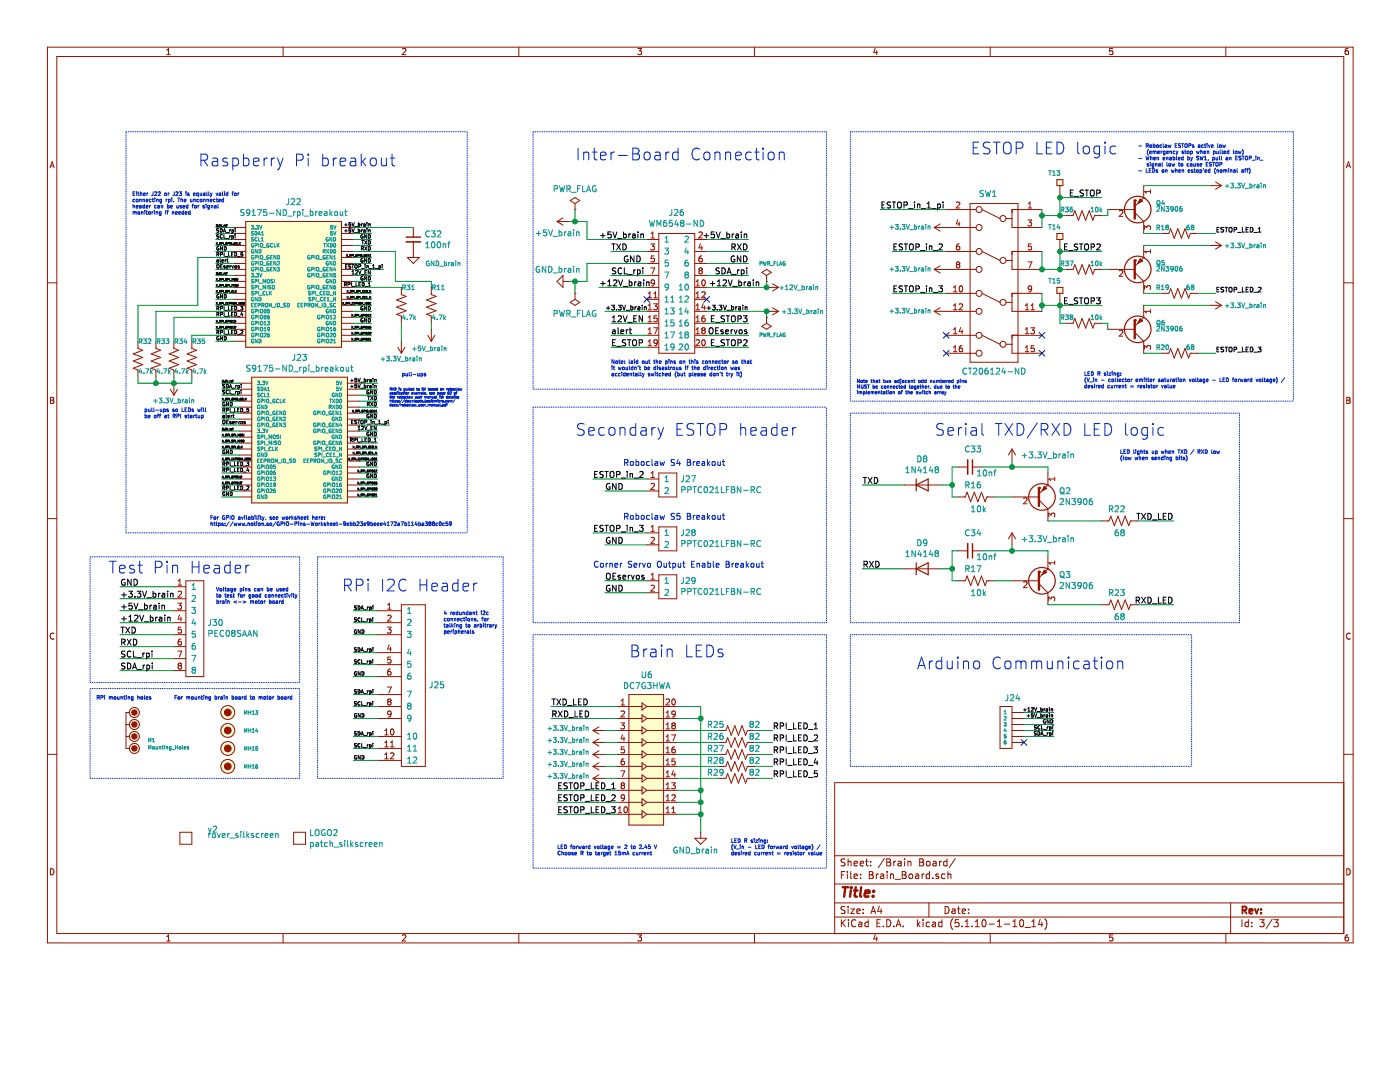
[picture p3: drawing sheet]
<svg xmlns="http://www.w3.org/2000/svg" width="279mm" height="216mm" viewBox="0 0 279 216" stroke-linecap="round" stroke-linejoin="round" font-family="sans-serif">
<path d="M.1 0h279.3v215.9h-279.3z" fill-rule="evenodd" fill="#fff" stroke="#fff" stroke-width=".2"/>
<g fill="none" stroke="#981200" stroke-width=".2">
<path d="M9.5 9.4h260.5v178.7h-260.5zM11.3 11.3h256.9v175h-256.9zM33.3 10.9h.7M33.3 10l.3-.3v1.2M56.5 9.4v1.9M80.3 9.8l.5-.1 .2 .3-.8 .9h.8M103.5 9.4v1.9M127.3 9.7h.7l-.4 .4 .4 .2v.5l-.2 .1-.5-.1M150.6 9.4v1.9M174.7 9.6l-.3 .9h.7M175 10.1v.8M197.6 9.4v1.9"/>
<path d="M222.1 9.7h-.6l-.1 .6 .6-.1 .1 .6-.2 .1-.5-.1M244.6 9.4v1.9M269 9.7h-.3l-.2 .3-.1 .7 .3 .2 .4-.1-.1-.6-.3-.1-.3 .3M10 33.5l.4-1.2 .4 1.2M10.1 33.1h.6M268.7 33.5l.4-1.2 .4 1.2M268.8 33.1h.6M9.5 56.4h1.8M186.4 53.8l1.2 .7M186.4 53.8h2.4M186.4 45.4l1.2 .7M186.4 45.4h2.4"/>
<path d="M187.6 53l-1.2 .8M187.6 44.7l-1.2 .7M212.7 53.8h1.5l.3-1 .7 1.9 .7-1.9 .8 1.9 .7-1.9 .7 1.9 .4-.9h1.4M241.4 49h2.4M242.6 48.3l1.2 .7M243.8 49l-1.2 .7M268.2 56.4h1.8M10.1 79.3h.4l.2 .2-.2 .4 .3 .2-.3 .4h-.4zM10.1 79.9h.4M85.4 66.9l.7 1.2M86.1 65.7v2.4M86.8 66.9l-.7 1.2"/>
<path d="M186.4 62.1l1.2 .7M186.4 62.1h2.4M187.6 61.4l-1.2 .7M212.7 64.5h1.5l.3-.9 .7 1.9 .7-1.9 .8 1.9 .7-1.9 .7 1.9 .4-1h1.4M226.5 66.3l1.8 1.8M228.3 63.3h.1M228.3 63.3l-1.8 1.8M231.8 70.5h1.5l.3-1 .7 1.9 .8-1.9 .7 1.9 .7-1.9 .7 1.9 .4-.9h1.4M241.4 60.9h2.4M242.6 60.2l1.2 .7M243.8 60.9l-1.2 .7M268.8 79.3h.4l.2 .2-.2 .4 .3 .2-.2 .4h-.5z"/>
<path d="M268.8 79.9h.4M9.5 103.5h1.8M268.2 103.5h1.8M10.8 126.4a.54 .54 0 0 0-.8 .5 .54 .54 0 0 0 .8 .5M124 139.8l.3-.3v1.2M125.5 138.6h6.9v26h-6.9zM132.9 139.6l.5-.1 .2 .3-.7 .9h.7M134.2 139.6l.2-.1a.63 .63 0 0 1 .4 .6 .63 .63 0 0 1-.4 .6l-.3-.5zM269.5 126.4a.54 .54 0 0 0-.8 .5 .54 .54 0 0 0 .8 .5M9.5 150.5h1.8M118.3 150.5h2.4M118.3 155.3h2.4"/>
<path d="M118.3 152.9h2.4M118.3 148.1h2.4M118.3 155.3l1.2 .7M118.3 152.9l1.2 .7M118.3 150.5l1.2 .8M118.3 148.1l1.2 .8M119.5 154.6l-1.2 .7M119.5 152.2l-1.2 .7M119.5 149.8l-1.2 .7M119.5 147.4l-1.2 .7M123.1 150.5h5M123.1 141h5"/>
<path d="M123.1 157.7h5M123.1 155.3h5M123.1 152.9h5M123.1 148.1h5M123.1 145.8h5M123.1 143.4h5M123.9 144.3h.7l-.4 .4 .4 .1v.4l-.2 .2-.5-.1M123.9 153.8h.8l-.5 1.2M124 140.7h.6M124 142l.4-.1 .2 .3-.7 .9h.7M124.2 156.7l-.2 .2v.3l.2 .2 .3-.1 .1-.1v-.3l-.2-.2M124.2 156.7l-.2-.2 .2-.3h.2l.2 .2-.2 .3"/>
<path d="M124.2 156.7h.2M124.2 146.6l-.2 .8h.7M124.5 147v.8M124.5 151.4h-.2a.74 .74 0 0 0-.1 1.2h.3l.1-.5-.2-.2h-.2l-.2 .2M124.6 149h-.6v.6l.4-.1 .2 .2v.3l-.2 .2-.4-.1M124.6 159.1l-.2 .2h-.3l-.1-.2v-.4l.4-.1 .2 .2-.1 .9-.4 .1M128.1 140.3l1 .7-1 .7zM128.1 142.7l1 .7-1 .7zM128.1 145l1 .8-1 .7zM128.1 147.4l1 .7-1 .8zM128.1 149.8l1 .7-1 .8zM128.1 152.2l1 .7-1 .7z"/>
<path d="M128.1 154.6l1 .7-1 .7zM128.1 157l1 .7-1 .7zM128.1 159.4l1 .7-1 .7zM129.1 150.5h6M129.1 141h6M129.1 157.7h6M129.1 155.3h6M129.1 152.9h6M129.1 148.1h6M129.1 145.8h6M129.1 143.4h6M132.9 151.8l.4-.4v1.2"/>
<path d="M132.9 154.1l.4-.3v1.2M132.9 142.2l.4-.3v1.2M132.9 144.6l.4-.3v1.1M132.9 147l.4-.4v1.2M132.9 149.4l.4-.4v1.2M132.9 156.5l.4-.3v1.2M132.9 158.9l.4-.3v1.2M132.9 159.8h.7M132.9 157.4h.7M132.9 155h.7M132.9 152.6h.7M132.9 150.2h.7"/>
<path d="M132.9 147.8h.7M132.9 145.4h.7M132.9 143.1h.7M134 156.2h.8l-.4 .5 .3 .1 .1 .4-.3 .2-.5-.1M134 146.6h.8l-.5 1.2M134.1 158.7l.4-.1 .3 .3-.8 .9h.8M134.3 144.8l-.2-.3 .2-.2h.2l.3 .2-.3 .3M134.3 144.8l-.2 .2v.3l.2 .1h.4l.1-.2v-.2l-.3-.2M134.3 144.8h.2M134.4 153.8l-.3 .8h.7M134.7 149l-.5 .2-.1 .4v.5l.6 .1 .1-.2-.1-.4-.4-.1-.2 .2M134.7 154.2v.8"/>
<path d="M134.7 151.4h-.6v.6l.4-.1 .3 .2v.3l-.3 .2-.4-.1M134.8 142.4l-.3 .2h-.3l-.1-.6 .4-.1 .3 .2-.1 .7-.2 .2-.3 .1M268.2 156.2h-101.6v30.1M268.2 150.5h1.8M10.1 173.4a.62 .62 0 0 1 .7 .6 .62 .62 0 0 1-.7 .6zM35.9 166.1h2.4v2.4h-2.4zM58.6 166.1h2.4v2.4h-2.4zM123.1 162.5h5M123.1 160.1h5M123.4 162.2h.7M123.4 161.3l.3-.3v1.2M124.6 161.1l.2-.1a.63 .63 0 0 1 .4 .6 .63 .63 0 0 1-.4 .6l-.3-.5z"/>
<path d="M128.1 161.8l1 .7-1 .7zM129.1 162.5h6M129.1 160.1h6M132.9 162.2h.7M132.9 161.3l.4-.3v1.2M134.1 162.2h.7M134.1 161.3l.3-.3v1.2M166.6 176.4h101.6M166.6 170.8h101.6M167.9 174.6h.5M168.6 173.9h-.7v1.4M168.6 171.4h-.5l-.3 .2 .2 .4 .6 .3v.4l-.2 .1-.6-.1"/>
<path d="M169.1 173.9v.1M169.1 174.4v.9M169.3 171.4v1.4M169.3 172l.1-.1h.4l.1 .9M169.8 173.9v1.2l.2 .2M170.4 174.9l.7-.2v-.2l-.4-.1-.3 .2 .1 .6h.6M170.4 172.3l.7-.1v-.3h-.4l-.3 .1 .1 .7h.6M171.7 172.3l.6-.1v-.3h-.4l-.2 .1v.7h.6M171.7 175.2v.1M171.7 174.5v.1M172.7 171.9h.6M172.9 171.4v1.2l.4 .2"/>
<path d="M173.5 174.6h.4M173.5 173.9h.4l.3 .3v.3l-.3 .1 .3 .1 .1 .4-.3 .2h-.5zM173.7 172.7v.1M173.7 171.9v.1M174.9 174.4v.9M175.3 174.4l-.4 .2M175.8 174.5h.5l.1 .8M176.4 174.7l-.5 .1-.2 .2 .2 .3 .5-.1M176.5 171.3l-1.2 1.8M177 171.4h.5l.2 .2-.2 .4 .2 .2 .1 .3-.3 .3h-.5zM177 172h.5M177 173.9v.1"/>
<path d="M177 174.4v.9M177.7 174.5l.2-.1 .3 .1 .1 .8M177.7 174.4v.9M178.4 171.9v.9M178.6 175.5h1.1M178.8 171.9l-.4 .2M179.2 171.9h.6l.1 .9M179.9 172.2l-.5 .1-.2 .1 .2 .4 .5-.1M180.1 174.6h.4M180.1 173.9h.4l.3 .3-.3 .4 .3 .1 .1 .4-.3 .2h-.5zM180.5 171.4v.1M180.5 171.9v.9"/>
<path d="M181.2 172l.2-.1h.3l.1 .9M181.2 171.9v.9M181.5 174.5l.2-.1 .4 .1v.6l-.1 .1-.3 .1-.2-.1zM182.7 174.5h.6l.1 .8M183.4 174.7l-.5 .1-.2 .2 .2 .3 .5-.1M183.5 171.4h.5l.3 .2-.3 .4 .3 .2 .1 .3-.3 .3h-.6zM183.5 172h.5M184 174.4v.9M184.4 174.4l-.4 .2M185 172l.2-.1 .4 .1v.5l-.1 .2-.3 .1-.2-.1zM185.5 174.5l-.4-.1-.3 .2 .1 .6 .2 .1 .4-.1M185.5 173.9v1.4"/>
<path d="M186.2 175.2v.1M186.2 171.9h.6v.9M186.8 172.2l-.4 .1-.2 .1 .2 .4 .4-.1M187.3 174.5l-.3-.1-.2 .2v.2l.5 .1v.3h-.5M187.5 171.9v.9M187.9 171.9l-.4 .2M188.6 174.5l-.4-.1-.3 .2 .1 .6h.6M189 171.9h-.4l-.3 .2 .1 .6 .2 .1 .4-.1M189 171.4v1.4M189.2 174.5l.2-.1 .3 .1 .1 .8M189.2 173.9v1.4M190.7 171.3l-1.3 1.8"/>
<path d="M268.8 173.4a.62 .62 0 0 1 .7 .6 .62 .62 0 0 1-.7 .6zM33.3 186.9l.3-.4v1.3M33.3 187.8h.7M56.5 186.3v1.8M80.3 186.6l.5-.1 .2 .4-.8 .9h.8M103.5 186.3v1.8M127.3 186.5h.7l-.4 .5 .4 .1v.5l-.2 .2-.5-.2M150.6 186.3v1.8M166.6 183h101.6M166.6 180.2h101.6M167.9 183.5v1.4M168.1 184.1l.6 .8"/>
<path d="M168.6 181l-.5-.1-.3 .2 .2 .4 .6 .3v.4l-.2 .1-.6-.1M168.7 183.5l-.8 .8M169.3 180.9v.1M169.3 181.4v.9M169.3 183.5v.2M169.3 184v.9M169.8 181.4h.7l-.7 .9h.7M170.8 183.7a.56 .56 0 0 0-.7-.1 .56 .56 0 0 0-.2 .7 .53 .53 0 0 0 .3 .6 .53 .53 0 0 0 .6-.1M171 181.8l.7-.1-.1-.3h-.4l-.2 .2 .1 .6h.5M171.4 184.1h.5l.1 .8M172 184.3l-.5 .1-.2 .2 .2 .3 .5-.1M172.3 181.4v.2"/>
<path d="M172.3 182.2v.1M173.3 184.1l-.4-.1-.3 .3 .1 .5 .2 .1 .4-.1M173.3 183.5v1.4M173.8 182.3l.5-1.4 .5 1.4M173.9 181.9h.7M174.7 186.5l-.3 .9h.7M175 187v.8M175 184.2h.5M175.5 180.8l-.3 1h.8M175.7 183.5h-.7v1.4h.7M175.8 181.4v.9M176.3 184.8v.1"/>
<path d="M177 183.5a.71 .71 0 0 1 .8 .7 .71 .71 0 0 1-.8 .7zM178.4 184.8v.1M178.9 184.9l.4-1.4 .5 1.4M179 184.5h.6M180.3 184.8v.1M183.1 183.5v1.4M183.2 184.4l.4 .5M183.6 184l-.5 .5M184.2 183.5v.2M184.2 184v.9M185.4 180.2v2.8M185.5 184.1l-.4-.1-.3 .3 .1 .5 .2 .1 .4-.1"/>
<path d="M186.1 184.1h.5l.1 .8M186.7 184.3l-.7 .3 .2 .3 .5-.1M188 184.1l-.4-.1-.3 .3 .1 .5 .2 .1 .4-.1M188 183.5v1.4M188.6 180.9a.71 .71 0 0 1 .8 .7 .71 .71 0 0 1-.8 .7zM190 181.4h.5l.1 .9M190.1 183.3a1.61 1.61 0 0 0 0 2.2M190.6 181.7l-.5 .1-.2 .2 .2 .3 .5-.1M191.1 181.4h.5M191.3 180.9v1.2l.3 .2M191.3 183.5h-.6l-.1 .7 .7-.1 .1 .2-.1 .5-.2 .1-.5-.1M192 184.8v.1"/>
<path d="M192 181.8l.7-.1-.1-.3h-.4l-.2 .2 .1 .6h.5M192.6 184.9h.8M192.6 183.9l.4-.4v1.4M193.3 182.2v.1M193.3 181.4v.2M194 184.8v.1M194.6 184.9h.8M194.6 183.9l.4-.4v1.4M196.2 183.6l.1-.1a.75 .75 0 0 1 .5 .7 .75 .75 0 0 1-.5 .7 .94 .94 0 0 1-.1-1.3zM197.4 184.4h1.1M197.6 186.3v1.8M199.1 184.9h.8"/>
<path d="M199.1 183.9l.4-.4v1.4M200.5 184.4h1M202.1 184.9h.8M202.1 183.9l.4-.4v1.4M203.6 183.7l.3-.2a.8 .8 0 0 1-.1 1.4l-.2-.1-.1-.4zM204.6 185.1h1M205.9 184.9h.8M205.9 183.9l.4-.4v1.4M207.6 183.4l-.4 1.1h.9M207.9 184v.9M208.5 183.3a1.61 1.61 0 0 1 0 2.2M222.1 186.5h-.6l-.1 .6 .6-.1 .1 .6-.2 .2-.5-.2"/>
<path d="M244.6 186.3v1.8M245.6 180.2v6.1M247.9 183.5v1.4M249.1 184.1l-.4-.1-.2 .3 .1 .5h.5M249.1 183.5v1.4M249.8 184.8v.1M249.8 184.1v.1M251.4 183.5h.9l-.5 .6 .4 .1v.6l-.2 .1-.6-.1M253.9 183.4l-1.2 1.9M254.2 183.5h.9l-.5 .6 .4 .1v.6l-.2 .1-.6-.1M269 186.5l-.3 .1-.2 .2-.1 .7 .3 .3 .4-.2-.1-.6h-.3l-.3 .2"/>
</g>
<path d="M248 181.6h.6l.2-.2-.1-.4-.2-.1h-.5v1.4M248.3 181.6l.5 .7M249.3 181.8l.7-.1-.1-.3h-.4l-.2 .2 .1 .6h.5M250.4 181.4l.4 .9 .3-.9M251.7 182.2v.1M251.7 181.4v.2" fill="none" stroke="#981200" stroke-width=".36"/>
<g fill="none" stroke="#981200" stroke-width=".48">
<path d="M226.5 63.9v3.6M168.2 177h1.1M168.7 177l-.2 1.9M169.8 177.7l-.2 1.2M169.9 177v.2M169.9 177l.1 .1-.1 .1M170.4 177.7h.7M170.8 177l-.2 1.7v.1l.4 .1M171.9 177l-.2 1.7 .2 .2M172.6 178.3l.9-.2v-.3l-.5-.1-.4 .2v.9h.7M174.2 178.8v.1M174.4 177.8h.1l-.2 .1"/>
<path d="M174.4 177.8l-.1 .1"/>
</g>
<g fill="none" stroke="#009596" stroke-width=".2">
<path d="M177.6 53.7h.7M177.6 45.4h.7M178 45v.7M178 53.4v.7M178.7 44.8h.6l-.3 .4 .3 .1-.1 .3h-.5M178.7 53.2h.6l-.3 .3 .3 .2-.1 .3h-.5M179.7 45.6v.1M179.7 54v.1M180 44.8h.6l-.3 .4 .3 .1v.3h-.6M180 53.2h.6l-.3 .3 .3 .2v.3h-.6M180.9 53.2l.3 .9 .3-.9M180.9 44.8l.3 .9 .3-.9"/>
<path d="M181.6 54.2h.7M181.6 45.8h.7M182.5 44.8v.9M182.5 53.2v.9M182.5 45.2l.3-.1 .1 .2v.4h-.4M182.5 53.5h.3l.1 .2v.3h-.4M183.4 45.1v.6M183.4 53.5v.6M183.6 53.5l-.2 .2M183.6 45.1l-.2 .2M183.9 45.2h.4v.5M183.9 53.5h.4v.6"/>
<path d="M184.3 45.3l-.4 .2 .1 .2h.3M184.3 53.7l-.4 .2 .1 .2 .3-.1M184.8 44.8v.1M184.8 45.1v.6M184.8 53.2v.1M184.8 53.5v.6M185.2 45.1v.6M185.2 53.5v.6M185.2 45.2h.4v.5M185.2 53.6l.4-.1v.6M211.8 52.6l.4-.1 .1-.3-.5-.1v.9M212 52.6l.3 .4"/>
<path d="M212.6 52.1h.6l-.3 .3 .3 .2v.3h-.6M213.5 52.1h.7l-.5 .9M217.7 52.4l.3-.3v.9M217.7 53h.6M218.7 52.2l.1-.1a.45 .45 0 0 1 .4 .5 .45 .45 0 0 1-.4 .4l-.2-.3zM219.6 52.1v.9M219.6 52.7l.3 .3M219.9 52.4l-.3 .4M244.5 49.1h.8M244.9 48.7v.7M245.6 48.5h.6l-.3 .4 .3 .1-.1 .3h-.5M246.6 49.3v.1"/>
<path d="M247 48.5h.5l-.3 .4 .3 .1v.3h-.5M247.8 48.5l.3 .9 .3-.9M248.5 49.5h.7M249.4 48.5v.9M249.4 48.9l.3-.1 .2 .2-.1 .4h-.4M250.3 48.8v.6M250.5 48.8l-.2 .2M250.9 48.9h.3l.1 .5M251.3 49l-.5 .2 .2 .2h.3M251.7 48.5v.1M251.7 48.8v.6M252.1 48.8v.6"/>
<path d="M252.1 48.9h.4l.1 .5M82.3 69.6h.8M82.7 69.3v.7M84 69.1h-.5v.4l.3-.1 .2 .4-.2 .2-.3-.1M84.3 69.1l.3 .9 .3-.9M85 70.1h.7M85.9 69.4h.3l.1 .2v.3h-.4M85.9 69.1v.9M86.7 69.4v.6M87 69.4l-.3 .2M87.3 69.4h.4v.6M87.7 69.6l-.4 .2 .1 .2 .3-.1"/>
<path d="M88.2 69.1v.1M88.2 69.4v.6M88.6 69.5l.4-.1v.6M88.6 69.4v.6M177.6 62.1h.7M178 61.7v.8M178.7 61.5h.6l-.3 .4 .3 .2-.1 .3h-.5M179.7 62.4v.1M180 61.5h.6l-.3 .4 .3 .2v.3h-.6M180.9 61.5l.3 1 .3-1M181.6 62.6h.7M182.5 61.9l.3-.1 .1 .2v.4h-.4"/>
<path d="M182.5 61.5v1M183.4 61.8v.7M183.6 61.8l-.2 .2M183.9 61.9h.4v.6M184.3 62.1l-.4 .1 .1 .3 .3-.1M184.8 61.5v.1M184.8 61.8v.7M185.2 61.9h.4v.6M185.2 61.8v.7M211.8 63.3h.4l.1-.4-.5-.1v1M212 63.3l.3 .5M212.6 62.8h.6l-.3 .4 .3 .2v.3h-.6"/>
<path d="M213.7 63.2l-.1-.1 .1-.3 .4 .2-.2 .2M213.7 63.2l-.1 .2 .1 .4 .4-.2-.2-.4M213.7 63.2h.2M217.7 63.8h.6M217.7 63.1l.3-.3v1M218.7 62.9l.1-.1a.45 .45 0 0 1 .4 .5 .45 .45 0 0 1-.4 .4l-.2-.3zM219.6 62.8v1M219.6 63.4l.3 .4M219.9 63.2l-.3 .3M230.9 69.3h.5v-.4l-.5-.1v.9M231.1 69.3l.3 .4M231.8 68.9l.3-.1 .2 .3-.6 .6h.6"/>
<path d="M232.8 68.9l.1-.1a.45 .45 0 0 1 .3 .5 .45 .45 0 0 1-.4 .4l-.1-.3zM237.3 68.8l-.4 .2v.6l.1 .1h.3l.1-.4-.2-.1-.3 .1M237.9 69.2l-.2-.2 .2-.2 .4 .2-.2 .2M237.9 69.2l-.2 .2 .2 .3 .4-.1-.2-.4M237.9 69.2h.2M244.5 61h.8M244.9 60.7v.7M245.6 60.5h.6l-.3 .3 .3 .2-.1 .3h-.5M246.6 61.3v.1M247 60.5h.5l-.3 .3 .3 .2v.3h-.5M247.8 60.5l.3 .9 .3-.9M248.5 61.5h.7"/>
<path d="M249.4 60.8h.3l.2 .2-.1 .3h-.4M249.4 60.5v.9M250.3 60.8v.6M250.5 60.8l-.2 .2M250.9 60.8h.3l.1 .6M251.3 61l-.5 .2 .2 .2 .3-.1M251.7 60.5h.1M251.7 60.8v.6M252.1 60.9l.4-.1 .1 .6M252.1 60.8v.6M124.6 136.2a.6 .6 0 0 1 .7 .6 .6 .6 0 0 1-.7 .6zM126.5 136.3a.53 .53 0 0 0-.8 .5 .53 .53 0 0 0 .8 .5"/>
<path d="M126.9 136.2h.8l-.5 1.2M128.2 134v1l.2 .2h.3l.1-.2v-1M128.8 136.3a.55 .55 0 0 0-.7 .5 .55 .55 0 0 0 .7 .5v-.4h-.2M129.2 136.2h.7l-.3 .5 .3 .1v.5h-.7M129.9 134h-.2a.74 .74 0 0 0-.1 1.2l.4-.1v-.5l-.4-.1-.2 .2M130.5 136.2v1.2M130.5 136.8h.6M131.1 136.2v1.2M131.6 136.2l.3 1.2 .2-.9 .2 .9 .3-1.2M132.9 137.4l.4-1.2 .4 1.2M133 137.1h.6M109.4 154.9h.7"/>
<path d="M109.4 152.5h.7M109.4 150.2h.7M109.4 147.8h.7M109.7 147.4v.7M109.7 149.8v.7M109.7 152.2v.7M109.7 154.6v.7M110.4 154.4h.6l-.3 .3 .3 .2v.3h-.6M110.4 147.2h.6l-.3 .3 .3 .2v.3h-.6M110.4 149.6h.6l-.3 .3 .3 .2v.3h-.6M110.4 152h.6l-.3 .3 .3 .2v.3h-.6M111.4 155.2v.1"/>
<path d="M111.4 148v.1M111.4 150.4v.1M111.4 152.8v.1M111.8 152h.6l-.3 .3 .3 .2-.1 .3h-.5M111.8 154.4h.6l-.3 .3 .3 .2-.1 .3h-.5M111.8 147.2h.6l-.3 .3 .3 .2-.1 .3h-.5M111.8 149.6h.6l-.3 .3 .3 .2-.1 .3h-.5M112.6 154.4l.3 .9 .3-.9M112.6 152l.3 .9 .3-.9M112.6 149.6l.3 .9 .3-.9M112.6 147.2l.3 .9 .3-.9M113.3 155.4h.7"/>
<path d="M113.3 153h.7M113.3 150.6h.7M113.3 148.2h.7M114.3 154.4v.8h.3v-.5h-.3M114.3 147.2v.9M114.3 149.6v.9M114.3 152v.9M114.3 147.5h.2l.2 .2-.1 .4h-.3M114.3 149.9h.2l.2 .2-.1 .4h-.3M114.3 152.3h.2l.2 .2-.1 .4h-.3M115.1 147.5v.6M115.1 149.9v.6"/>
<path d="M115.1 152.3v.6M115.1 154.7v.6M115.4 152.3l-.3 .2M115.4 154.7l-.3 .2M115.4 149.9l-.3 .2M115.4 147.5l-.3 .2M115.7 154.7h.2l.2 .1v.4l-.3 .1-.2-.1 .1-.2 .4-.1M115.7 147.5h.3l.1 .6M115.7 149.9h.3l.1 .6M115.7 152.3h.3l.1 .6M116.1 147.7l-.5 .2 .2 .2h.3M116.1 150.1l-.5 .2 .2 .2h.3"/>
<path d="M116.1 152.5l-.5 .2 .2 .2h.3M116.5 152v.1M116.5 147.2v.1M116.5 147.5v.6M116.5 149.6v.1M116.5 149.9v.6M116.5 152.3v.6M116.5 154.4v.1M116.5 154.7v.6M117 147.6l.3-.1 .1 .6M117 154.8l.3-.1 .1 .6M117 147.5v.6"/>
<path d="M117 149.9v.6M117 152.3v.6M117 154.7v.6M117 150l.3-.1 .1 .6M117 152.4l.3-.1 .1 .6M41.6 165.3l.3 .7M41.7 166.3v.8M41.9 166l-.3 .5M42 166.3l-.3 .2M42.2 165.3l-.3 .7M42.4 166.5l.2-.2 .3 .2v.6l-.5-.1zM42.5 165l.5-.2 .2 .4-.7 .8h.7"/>
<path d="M43.4 166.3l.3 .8 .3-.8M44.4 166.7l.5-.1v-.2l-.4-.1-.1 .2v.6h.5M45.4 166.3v.8M45.8 166.3l-.4 .2M45.9 167.2h.9M47.5 166.4l-.3-.1-.2 .2 .1 .2 .4 .1v.3h-.5M48.1 165.9v.1M48.1 166.3v.8M48.6 165.9v1.1l.2 .1M49.3 165.9v1.2M49.4 166.7l.3 .4M49.7 166.3l-.4 .5"/>
<path d="M50.6 166.4l-.3-.1-.1 .2v.2l.4 .1v.3h-.4M51.7 166.4l-.3-.1-.3 .2 .1 .6h.5M52.2 166.3v.8M52.6 166.3l-.4 .2M52.9 166.7l.6-.1-.1-.2-.3-.1-.2 .2 .1 .6h.4M53.9 166.7l.6-.1-.1-.2-.3-.1-.2 .2 .1 .6h.4M55 166.5l.4-.1 .1 .7M55 166.3v.8M62 165.5v1.2h.6M62 168.1v1.2M62 168.2l.3-.1 .3 .2-.2 .6h-.4M62.9 165.7l.3-.2a.41 .41 0 0 1 .5 .4l-.1 .7-.4 .1-.3-.1z"/>
<path d="M63.1 168.2h.4l.1 .7h-.5v-.4l.5-.1M64 168.1h.4M64.1 167.7v1l.3 .2M64.8 165.6a.54 .54 0 0 0-.7 .6 .54 .54 0 0 0 .8 .4v-.4h-.2M65.3 168.2l-.3-.1-.2 .2 .1 .6h.4M65.4 165.7l.2-.2a.42 .42 0 0 1 .5 .4l-.1 .8h-.5a.87 .87 0 0 1-.1-1zM65.9 168.2h.4l.1 .7M65.9 167.7v1.2M66.6 165.7l.5-.2 .2 .4-.8 .8h.8M66.7 169h.9M68.3 168.2l-.3-.1-.2 .2v.2l.5 .1v.3h-.5M68.8 167.7v.1"/>
<path d="M68.8 168.1v.8M69.4 167.7v1l.1 .2M70 167.7v1.2M70.1 168.5l.4 .4M70.5 168.1l-.5 .5M71.4 168.2l-.3-.1-.2 .2 .1 .2 .4 .1v.3h-.5M72.5 168.2l-.4-.1-.2 .2 .1 .6h.5M73 168.1v.8M73.3 168.1l-.3 .2M73.7 168.5l.5-.1v-.2l-.4-.1-.1 .2v.6h.5M74.7 168.5l.5-.1v-.2l-.4-.1-.1 .2v.6h.5M75.8 168.2h.4l.1 .7"/>
<path d="M75.8 168.1v.8"/>
</g>
<path d="M125.5 138.6h6.9v26h-6.9z" fill-rule="evenodd" fill="#fffecd" stroke="#fffecd" stroke-width=".2"/>
<circle cx="227.1" cy="65.7" r="2.65" fill="none" stroke="#981200" stroke-width=".24"/>
<circle cx="226.5" cy="63.9" r=".24" fill="#981200"/>
<path d="M227.5 63.6l.5 .4-.9 .5z" fill-rule="evenodd" fill="#981200" stroke="#981200" stroke-width=".2"/>
<path d="M226.5 54.4l1.8 1.8M228.3 51.4h.1M228.3 51.4l-1.8 1.8M231.8 58.5h1.5l.3-.9 .7 1.9 .8-1.9 .7 1.9 .7-1.9 .7 1.9 .4-1h1.4M221.1 65.7h5.4M223.4 66l.5-.1 .2 .3-.7 .9h.7M228.3 60.9v2.4M228.3 68.1v2.4M228.4 69.7v-.8l.5 .4 .1-.3 .4-.1 .2 .3-.1 .5M229.6 61.8v.7M229.6 62.1h-1.2l.4 .4" fill="none" stroke="#981200" stroke-width=".2"/>
<g fill="none" stroke="#009596" stroke-width=".2">
<path d="M230.9 57.4l.5-.1v-.3l-.5-.1v.9M231.1 57.4l.3 .4M231.8 57.8h.5M231.8 57.1l.2-.2v.9M233.2 57.3l-.2 .1-.3-.1v-.3l.3-.1a.59 .59 0 0 1 0 .9h-.2M237.3 56.9l-.4 .2v.5l.1 .2 .3-.1 .1-.3-.2-.2-.3 .2M237.7 57.1l.2-.2 .4 .2M237.7 57.1l.2 .2M237.7 57.1h.1M237.9 57.3l-.2 .1 .2 .4 .4-.2-.2-.3M237.9 57.3h.2M238.3 57.1h.1"/>
<path d="M238.3 57.1l-.2 .2M230.9 65.2l.3-.1 .2 .3-.6 .6h.6M230.9 64.1l.2-.2 .4 .2v.4l-.2 .4-.4-.2zM231 64.6l.5 .3M232.3 63.9l-.4 .2v.6l.1 .2 .3-.1 .1-.4-.2-.1-.3 .1M232.3 65.1v.9l-.5-.9v.9M232.7 65.1h.6l-.3 .4 .3 .1-.1 .3h-.5M234.2 65.5l-.2 .2-.4-.2 .1-.3 .3-.1a.61 .61 0 0 1-.1 .9h-.2M234.6 65.2l.1-.1a.45 .45 0 0 1 .4 .5 .45 .45 0 0 1-.4 .4l-.2-.3zM235.8 65.1l-.4 .2v.6l.2 .1 .3-.1-.1-.4h-.2l-.2 .1"/>
</g>
<circle cx="227.1" cy="53.8" r="2.65" fill="none" stroke="#981200" stroke-width=".24"/>
<path d="M226.5 52v3.6" fill="none" stroke="#981200" stroke-width=".48"/>
<circle cx="226.5" cy="52" r=".24" fill="#981200"/>
<path d="M227.5 51.6l.5 .5-.9 .5z" fill-rule="evenodd" fill="#981200" stroke="#981200" stroke-width=".2"/>
<g fill="none" stroke="#981200" stroke-width=".2">
<path d="M241.4 37h2.4M242.6 36.3l1.2 .7M243.8 37l-1.2 .8M152 54.4l1-.6 .9 .6-.9 .6zM153 56.2h.1M153 55v1.2M153 57.3h2.4M154.2 56.6l1.2 .7M155.4 57.3l-1.2 .8M221.1 53.8h5.4M223.4 54l.5-.1 .2 .4-.7 .8h.7M228.3 49v2.4"/>
<path d="M228.3 56.2v2.3M228.4 57.7v-.7l.5 .4 .1-.3 .4-.1 .2 .2-.1 .5M229.6 49.8v.7M229.6 50.2h-1.2l.4 .3M191.2 93.2h1.9M194.1 93.2h1.9M207.3 99.8l1.8 1.8M209.1 96.8h.1M209.1 96.8l-1.8 1.8M129.1 115.9h2.4M129.1 118.3h2.4M129.9 115.6h.7"/>
<path d="M129.9 114.7l.4-.3v1.2M129.9 116.9l.5-.1 .2 .3-.7 .9h.7M131.5 114.7h3.6v4.8h-3.6zM143.4 155.3h1.5l.3-.9 .7 1.9 .8-1.9 .7 1.9 .7-1.9 .7 1.9 .4-1h1.4"/>
</g>
<g fill="none" stroke="#009596" stroke-width=".2">
<path d="M244.5 37.1h.8M244.9 36.8v.7M245.6 36.6h.6l-.3 .3 .3 .2-.1 .3h-.5M246.6 37.4v.1M247 36.6h.5l-.3 .3 .3 .2v.3h-.5M247.8 36.6l.3 .9 .3-.9M248.5 37.6h.7M249.4 37.4h.4M249.4 36.6v.9M249.4 36.9h.4v.5M249.8 37.4h.1M250.3 36.9v.6"/>
<path d="M250.5 36.9l-.2 .2M250.9 36.9h.3l.1 .6M251.3 37.1l-.5 .2 .2 .2 .3-.1M251.7 36.6v.1M251.7 36.9v.6M252.1 37l.4-.1 .1 .6M252.1 36.9v.6M151.7 52.6l.3-.1 .1-.2-.4-.1v.7M152.3 52.2l.2 .7 .1-.5 .2 .5 .1-.7M153.4 52.6l.2 .3M153.6 52.5l-.4 .1M153.6 52.5v-.2l-.4-.1v.7"/>
<path d="M153.6 52.5h.1M153.7 53h.6M154.5 52.5h.2M154.8 52.2h-.3v.7M155.1 52.2v.7h.3M155.6 52.9l.2-.7 .2 .7M155.6 52.7h.4M155.7 57.4h.7M156 57.1v.7M156.7 52.3a.32 .32 0 0 0-.4 .3 .32 .32 0 0 0 .4 .3v-.3h-.1M156.8 57.8h.5M156.8 57.1l.2-.2v.9"/>
<path d="M157.6 57l.4-.1 .2 .2-.6 .7h.6M158.5 56.9l.3 .9 .3-.9M159.1 57.9h.8M160.1 57.2h.3l.1 .2-.1 .4h-.3M160.1 56.9v.9M160.9 57.2v.6M161.2 57.2l-.3 .2M161.5 57.2h.4v.6M161.9 57.4l-.4 .2 .1 .2h.3M162.3 56.9v.1M162.3 57.2v.6M162.8 57.3l.4-.1v.6"/>
<path d="M162.8 57.2v.6M230.9 53.3l.3-.1 .2 .2-.6 .7h.6M230.9 52.1l.2-.1 .4 .1v.5l-.2 .3-.4-.1zM231 52.7l.5 .3M232.3 52h-.4v.4l.3-.1 .2 .4-.2 .2-.3-.1M232.3 53.2v.9l-.5-.9v.9M232.7 53.2h.6l-.3 .3 .3 .2-.1 .3h-.5M233.7 53.7v-.4l.3-.1a.61 .61 0 0 1-.1 .9h-.2M233.7 53.7h.1M234.2 53.6l-.2 .1h-.3M234.6 53.3l.1-.1a.45 .45 0 0 1 .4 .4 .45 .45 0 0 1-.4 .4l-.2-.3zM235.8 53.2l-.4 .2v.5l.2 .2 .3-.1-.1-.4-.2-.1-.2 .2"/>
<path d="M193.4 89.1a.53 .53 0 0 0-.7 .5 .53 .53 0 0 0 .7 .5M193.8 89h.8l-.4 .4 .3 .2v.5l-.2 .1-.5-.1M195 89h.7l-.4 .4 .3 .2 .1 .4-.2 .2-.5-.1M195.1 95h.7M195.1 94.1l.3-.3v1.2M196.3 93.9l.2-.1a.63 .63 0 0 1 .4 .6 .63 .63 0 0 1-.4 .6l-.3-.5zM197.4 94.2v.8M197.4 94.3l.5-.1v.8M198.3 94.2h.5M198.8 93.8l-.3 .1v1.1M132.7 116.4h.7M132.7 115.6l.4-.4v1.2"/>
<path d="M132.7 117.7l.5-.1 .2 .3-.7 .9h.7M136.1 118h.5l.2-.2-.1-.3-.6-.1v1.2M136.4 115.2v1.1l-.5 .1M136.9 115.4l.5-.2 .2 .4-.7 .8h.7M137.3 118h.5l.2-.2-.1-.3-.6-.1v1.2M138.3 117.4h.7M138.6 117.4v1.2M138.7 115.8l-.2 .2-.3-.1-.1-.5 .4-.2 .2 .3-.1 .8-.4 .1M140.1 117.5a.54 .54 0 0 0-.8 .5 .54 .54 0 0 0 .7 .6l.1-.1M140.6 117.5l.2-.1a.65 .65 0 0 1 .4 .6 .65 .65 0 0 1-.4 .6l-.3-.4zM141.6 117.5l.5-.1 .2 .4-.7 .8h.7M142.8 118.6h.7"/>
<path d="M142.8 117.8l.3-.4v1.2M144 117.4v1.2h.5M145 118h.3M145.5 117.4h-.5v1.2M146 117.4h.4l.2 .3-.2 .3 .3 .2-.2 .4h-.5zM146 118h.4M147.8 117.4v1.2l-.6-1.2v1.2M148.4 118.2h.9M149.9 118h.6v-.5l-.6-.1v1.2M150.2 118l.4 .6M151.8 117.5a.53 .53 0 0 0-.8 .5 .53 .53 0 0 0 .8 .5M141.4 154.1h.5l.1-.5-.6-.1v1.2"/>
<path d="M141.7 154.1l.3 .6M142.5 153.6l.4-.1 .3 .3-.8 .9h.8M144.3 154l-.2 .2h-.3l-.1-.6 .4-.1 .2 .2v.7l-.2 .2-.3 .1M149.9 154l-.2-.2 .2-.3 .4 .1v.3l-.2 .1M149.9 154l-.2 .2v.3l.2 .2 .3-.1 .2-.1-.1-.4-.2-.1M149.9 154h.2M150.8 153.6l.5-.1 .2 .3-.7 .9h.7"/>
</g>
<path d="M193.1 91.8v2.8" fill="none" stroke="#981200" stroke-width=".31"/>
<path d="M194.1 91.8v2.8" fill="none" stroke="#981200" stroke-width=".29"/>
<circle cx="207.9" cy="99.2" r="2.65" fill="none" stroke="#981200" stroke-width=".24"/>
<path d="M207.3 97.4v3.6" fill="none" stroke="#981200" stroke-width=".48"/>
<circle cx="207.3" cy="97.4" r=".24" fill="#981200"/>
<path d="M208.4 97l.5 .5-1 .5z" fill-rule="evenodd" fill="#981200" stroke="#981200" stroke-width=".2"/>
<g fill="none" stroke="#981200" stroke-width=".2">
<path d="M228.3 39.4h.1M228.3 39.4l-1.8 1.8M80.1 57.3v1.5l1 .3-2 .8 2 .7-2 .7 2 .7-2 .7 1 .4v1.4M86.1 57.3v1.5l.9 .3-1.9 .8 1.9 .7-1.9 .7 1.9 .7-1.9 .7 1 .4v1.4M212.7 43h1.5l.3-.9 .7 1.9 .7-1.9 .8 1.9 .7-1.9 .7 1.9 .4-1h1.4M226.5 42.4l1.8 1.8M27.5 68.1v1.4l1 .4-1.9 .7 1.9 .7-1.9 .7 1.9 .8-1.9 .7 .9 .3v1.5M31.1 68.1v1.4l1 .4-1.9 .7 1.9 .7-1.9 .7 1.9 .8-1.9 .7 .9 .3v1.5M34 77.7l.7 1.2M34.7 68.1v1.4l1 .4-2 .7 2 .7-2 .7 2 .8-2 .7 1 .3v1.5M34.7 76.5v2.4M35.4 77.7l-.7 1.2"/>
<path d="M38.3 68.1v1.4l.9 .4-1.9 .7 1.9 .7-1.9 .7 1.9 .8-1.9 .7 1 .3v1.5M79.4 69.3l.7 1.2M80.1 68.1v2.4M80.8 69.3l-.7 1.2M152 65.1l1-.6 .9 .6-.9 .6zM153 63.3h.1M153 63.3v1.2M202 99.2h5.3M204.3 99.4l.4-.1 .3 .4-.8 .8h.8M209.1 94.4v2.4M210.5 95.2v.7M210.5 95.6h-1.2l.3 .3"/>
<path d="M209.1 101.6v2.3M209.3 103.1v-.7l.5 .4 .1-.3 .4-.1 .2 .2-.1 .5M118.3 145.8l1.2 .7M118.3 145.8h2.4M119.5 145l-1.2 .8M199.6 141h2.4v8.3h-2.4zM202 145.8h2.4M202 142.2h2.4M202 143.4h2.4M202 144.6h2.4M202 147h2.4M202 148.1h2.4"/>
</g>
<g fill="none" stroke="#009596" stroke-width=".2">
<path d="M80.4 57.4l.4-.1 .1-.3-.5-.1v.9M80.6 57.4l.3 .4M81.2 56.9h.6l-.3 .3 .3 .2v.3h-.6M82.1 57.8h.6M82.1 57.1l.3-.2v.9M86.3 57.4l.5-.1v-.3l-.5-.1v.9M86.6 57.4l.3 .4M87.2 57.8h.6M87.2 57.1l.3-.2v.9M88.1 57.8h.6M88.1 57.1l.3-.2v.9M211.8 41.8h.4l.1-.4-.5-.1v1"/>
<path d="M212 41.8l.3 .5M212.6 41.3h.6l-.3 .4 .3 .2v.3h-.6M214 41.3l-.4 .3v.5l.1 .2 .4-.1-.1-.5h-.3l-.1 .2M217.7 42.3h.6M217.7 41.6l.3-.3v1M218.7 41.4l.1-.1a.45 .45 0 0 1 .4 .5 .45 .45 0 0 1-.4 .4l-.2-.3zM219.6 41.3v1M219.6 41.9l.3 .4M219.9 41.6l-.3 .4M27.8 68.1h.5v-.4l-.5-.1v1M28 73.5l-.2 .7h.5M28 68.1l.3 .5"/>
<path d="M28.2 73.9v.6M28.6 67.6h.6l-.3 .4 .3 .1v.4h-.6M28.7 74.4v.1M29.1 73.6h.6l-.4 .9M29.6 67.7l.3-.1 .2 .3-.6 .7h.6M30 73.6v.9M30.1 74.2l.3 .3M30.4 73.9l-.4 .4M31 79.7v.7M31.4 68.1h.4l.1-.4-.5-.1v1M31.6 73.5l-.2 .7h.5M31.6 68.1l.3 .5"/>
<path d="M31.7 79.4h.6l-.3 .4 .3 .2v.3h-.6M31.8 73.9v.6M32.2 67.6h.6l-.3 .4 .3 .1v.4h-.6M32.3 74.4v.1M32.6 73.6h.7l-.4 .9M33.1 79.4h.6l-.4 .4 .4 .2-.1 .3h-.5M33.1 67.6h.6l-.3 .4 .3 .1v.4h-.6M33.6 73.6v.9M33.7 74.2l.3 .3M33.9 79.4l.3 1 .3-1M34 73.9l-.4 .4M35 68.1h.4l.1-.4-.5-.1v1"/>
<path d="M35.2 73.5l-.3 .7h.6M35.2 68.1l.3 .5M35.4 73.9v.6M35.6 79.8h.2l.2 .2-.1 .3h-.3M35.6 79.4v1M35.8 67.6h.6l-.3 .4 .3 .1v.4h-.6M35.9 74.4v.1M36.2 73.6h.7l-.5 .9M36.4 79.8v.6M36.7 79.8l-.3 .2M37 79.8h.3l.1 .6M37 67.6l-.3 .6h.6"/>
<path d="M37.2 67.9v.7M37.2 73.6v.9M37.3 74.2l.2 .3M37.4 80l-.5 .2 .2 .2 .3-.1M37.5 73.9l-.3 .4M37.8 79.4v.1M37.8 79.8v.6M38.3 79.9l.3-.1 .1 .6M38.3 79.8v.6M38.6 68.1h.4l.1-.4-.5-.1v1M38.7 73.5l-.2 .7h.6M38.8 68.1l.3 .5"/>
<path d="M39 73.9v.6M39.4 67.6h.6l-.3 .4 .3 .1-.1 .4h-.5M39.5 74.4v.1M39.8 73.6h.6l-.4 .9M40.8 73.6v.9M40.8 67.6h-.4l-.1 .5 .5-.1 .1 .4-.2 .2-.4-.1M40.9 74.2l.2 .3M41.1 73.9l-.3 .4M76.1 71.7h.7M76.4 71.3v.7M77.1 71.1h.6l-.3 .3 .3 .2v.3h-.6M78.1 71.9v.1"/>
<path d="M78.5 71.1h.6l-.4 .3 .4 .2-.1 .3h-.5M79.3 71.1l.3 .9 .3-.9M80 72.1h.7M80.6 62.8l-.3 .7h.6M80.8 63.2v.6M81 71.1v.9h.3v-.6h-.3M81.3 63.7v.1M81.6 62.8h.7l-.5 1M81.8 71.4v.6M82.1 71.4l-.3 .2M82.4 71.4h.2l.2 .1v.5h-.3l-.2-.1 .1-.2 .4-.1M82.6 62.8v1"/>
<path d="M82.7 63.4l.2 .4M82.9 63.2l-.3 .3M83.2 71.1v.1M83.2 71.4v.6M83.7 71.5l.3-.1 .1 .6M83.7 71.4v.6M86.5 62.8l-.2 .7h.6M86.7 63.2v.6M87.2 63.7v.1M87.6 62.8h.6l-.4 1M88.6 62.8v1M88.7 63.4l.2 .4"/>
<path d="M88.9 63.2l-.3 .3M151.7 66.8h.3l.1-.3h-.4v.7M152.3 66.5l.2 .7 .1-.5 .2 .5 .1-.7M153.4 66.8l.2 .4M153.6 66.5h-.4v.7M153.6 66.5h.1M153.6 66.5v.3h-.4M153.7 67.2h.6M154.5 66.8h.2M154.8 66.5h-.3v.7M155.1 66.5v.7h.3M155.6 67.2l.2-.7 .2 .7"/>
<path d="M155.6 67h.4M156.7 66.5a.32 .32 0 0 0-.4 .3 .32 .32 0 0 0 .4 .3v-.2h-.1M30.7 80h.7M32.7 80.3v.1M34.6 80.5h.7M211.6 99.6l.4-.1 .2 .3-.7 .9h.7M211.6 97.5l.3-.2a.41 .41 0 0 1 .5 .4l-.1 .7-.4 .1-.3-.1zM211.8 98.2l.6 .4M212.8 97.4l.5-.1 .2 .4-.7 .8h.7M213.4 99.5v1.2l-.6-1.2v1.2M213.9 99.5h.7l-.4 .5 .4 .1-.1 .5h-.6M216.4 99.6l.1-.1a.63 .63 0 0 1 .4 .6 .63 .63 0 0 1-.4 .6l-.3-.5z"/>
<path d="M217.9 99.5h-.2l-.3 .3v.7l.2 .2 .4-.1v-.4l-.2-.2h-.2l-.2 .2M215.8 100l-.3 .2h-.3l-.1-.2 .1-.4 .3-.1 .3 .2-.1 .7-.2 .2-.3 .1M201.1 138.6v1l-.4 .2M201.6 138.7l.5-.1 .2 .3-.7 .9h.7M203.1 138.6l-.3 .8h.7M203.4 139v.8M109.4 145.4h.7M109.7 145v.7M110.4 144.8h.6l-.3 .4 .3 .1v.3h-.6M111.4 145.6v.1M111.8 144.8h.6l-.3 .4 .3 .1-.1 .3h-.5M112.6 144.8l.3 .9 .3-.9"/>
<path d="M113.3 145.8h.7M114.3 145.2l.2-.1 .2 .2-.1 .4h-.3M114.3 144.8v.9M115.1 145.1v.6M115.4 145.1l-.3 .2M115.7 145.2h.3l.1 .5M116.1 145.3l-.5 .2 .2 .2h.3M116.5 144.8v.1M116.5 145.1v.6M117 145.2h.3l.1 .5M117 145.1v.6M200.4 144.2h.4l-.2 .2 .2 .1v.3h-.4"/>
<path d="M200.4 142.5h.4M200.4 142l.2-.2v.7M200.4 143h.3l.1 .2-.4 .5h.4M200.6 145.3l-.2 .5h.4M200.7 147.7h-.1a.44 .44 0 0 0-.1 .8l.3-.1v-.3h-.4M200.7 145.6v.5M200.8 146.5h-.4v.4h.4v.3h-.4"/>
</g>
<circle cx="227.1" cy="41.8" r="2.65" fill="none" stroke="#981200" stroke-width=".24"/>
<path d="M226.5 40v3.6" fill="none" stroke="#981200" stroke-width=".48"/>
<circle cx="226.5" cy="40" r=".24" fill="#981200"/>
<path d="M227.5 39.7l.5 .4-.9 .5z" fill-rule="evenodd" fill="#981200" stroke="#981200" stroke-width=".2"/>
<g fill="none" stroke="#981200" stroke-width=".2">
<path d="M228.3 37v2.4M229.6 37.9v.7M229.6 38.2h-1.2l.4 .4M221.1 41.8h5.4M223.4 42.1l.5-.1 .2 .3-.7 .9h.7M228.3 44.2v2.4M228.4 45.8v-.8l.5 .4 .1-.3 .4-.1 .2 .3-.1 .5M180.5 96.8h7.1M202 89.6l-.8 1.2M202 89.6v2.4M202 89.6l.7 1.2M129.1 106.3h2.4"/>
<path d="M129.1 108.7h2.4M129.9 106h.7M129.9 105.2l.4-.4v1.2M129.9 107.3l.5-.1 .2 .3-.7 .9h.7M131.5 105.1h3.6v4.8h-3.6zM191.2 109.9h1.9M194.1 109.9h1.9M207.3 116.5l1.8 1.8M209.1 113.5h.1M209.1 113.5l-1.8 1.8"/>
</g>
<g fill="none" stroke="#009596" stroke-width=".2">
<path d="M232.1 40l-.2 .6h.5M230.9 41.3l.3-.1 .2 .3-.6 .7h.6M230.9 40.2l.2-.2 .4 .2v.4l-.2 .4-.4-.2zM231 40.7l.5 .4M232.3 40.3v.7M232.3 41.2v1l-.5-1v1M232.7 41.2h.6l-.3 .4 .3 .1-.1 .4h-.5M234.2 41.6l-.2 .2-.4-.2 .1-.3 .3-.1a.61 .61 0 0 1-.1 1h-.2M234.6 41.3l.1-.1a.45 .45 0 0 1 .4 .5 .45 .45 0 0 1-.4 .4l-.2-.3zM235.8 41.2l-.4 .2v.6l.2 .2 .3-.1-.1-.5h-.2l-.2 .1M180.8 94.3h.7M180.8 93.5l.3-.4v1.2"/>
<path d="M182.7 93.1v1.2l-.7-1.2v1.2M183.2 91a.6 .6 0 0 1 .6 .6 .6 .6 0 0 1-.6 .6zM183.5 93.1l-.3 .8h.7M183.8 93.5v.8M184.3 94.3h.7M184.3 93.5l.4-.4v1.2M184.5 91.5l-.2 .2v.2l.2 .3 .4-.1 .1-.2v-.2l-.3-.2M184.5 91.5l-.2-.2 .2-.3h.2l.3 .2-.3 .3M184.5 91.5h.2M185.7 93.1l-.2 .8h.7M186 93.5v.8M186.8 93.7l-.2 .2v.2l.2 .2h.3l.2-.2-.1-.3-.1-.1"/>
<path d="M186.8 93.7l-.2-.3 .2-.3 .4 .2v.2l-.1 .2M186.8 93.7h.3M204 90.9h.9M204.5 90.5v.9M205.4 90.2h.7l-.4 .4 .4 .2-.1 .5h-.6M206.6 91.3v.1M207.1 90.2h.7l-.4 .4 .3 .2 .1 .4-.2 .2-.5-.1M208.2 90.2l.4 1.2 .3-1.2M209.1 91.5h.9M210.3 90.6h.3l.2 .2-.1 .5h-.4M210.3 90.2v1.2M211.3 90.6v.8"/>
<path d="M211.7 90.6l-.4 .2M212.1 90.6h.4l.1 .8M212.6 90.9l-.6 .2 .1 .2h.5M213.2 90.2v.1M213.2 90.6v.8M213.7 90.7l.5-.1v.8M213.7 90.6v.8M132.7 106.9h.7M132.7 106l.4-.3v1.2M132.7 108.2l.5-.1 .2 .3-.7 .8h.7M136.1 108.5l.5-.1 .2-.1-.1-.3-.6-.1v1.2M136.4 105.7v1l-.5 .2"/>
<path d="M136.9 105.8l.5-.1 .2 .3-.7 .9h.7M137.3 108.5l.5-.1 .2-.1-.1-.3-.6-.1v1.2M138.3 106.2l-.3 .2 .1 .4 .2 .1 .3-.1 .1-.1v-.3l-.2-.2M138.3 106.2l-.3-.2 .3-.3h.2l.2 .2-.2 .3M138.3 106.2h.2M138.3 107.9h.7M138.6 107.9v1.2M140.1 108a.54 .54 0 0 0-.8 .4 .54 .54 0 0 0 .7 .6l.1-.1M140.6 108l.2-.1a.65 .65 0 0 1 .4 .6 .65 .65 0 0 1-.4 .6l-.3-.5zM141.6 108l.5-.1 .2 .3-.7 .9h.7M142.8 109.1h.7M142.8 108.2l.3-.3v1.2"/>
<path d="M144 107.9v1.2h.5M145 108.4h.3M145.5 107.9h-.5v1.2M146 107.9h.4l.2 .2-.2 .3 .3 .2-.2 .4-.5 .1zM146 108.4h.4M147.8 107.9v1.2l-.6-1.2v1.2M148.4 108.6h.9M149.9 108.5l.6-.1v-.4l-.6-.1v1.2M150.2 108.5l.4 .6M151.8 108a.53 .53 0 0 0-.8 .5 .53 .53 0 0 0 .8 .4M193.4 105.8a.53 .53 0 0 0-.7 .5 .53 .53 0 0 0 .7 .5M193.8 105.7h.8l-.4 .5 .3 .1v.5l-.2 .1-.5-.1"/>
<path d="M195.1 111.7h.7M195.1 110.8l.3-.3v1.2M195.3 105.7l-.3 .8h.8M195.6 106.1v.8M196.3 110.6l.2-.1a.63 .63 0 0 1 .4 .6 .63 .63 0 0 1-.4 .6l-.3-.5zM197.4 110.9v.8M197.4 111l.5-.1v.8M198.3 110.9h.5M198.8 110.5l-.3 .2v1"/>
</g>
<g fill="none" stroke="#981200" stroke-width=".24">
<path d="M182.9 95.6v2.4M182.9 96.8l2.3-1.2v2.4z"/>
<circle cx="207.9" cy="115.9" r="2.65"/>
</g>
<path d="M193.1 108.5v2.8" fill="none" stroke="#981200" stroke-width=".31"/>
<path d="M194.1 108.5v2.8" fill="none" stroke="#981200" stroke-width=".29"/>
<path d="M207.3 114.1v3.6" fill="none" stroke="#981200" stroke-width=".48"/>
<circle cx="207.3" cy="114.1" r=".24" fill="#981200"/>
<g fill="#981200" stroke="#981200" stroke-width=".2">
<path d="M208.4 113.7l.5 .5-1 .5z" fill-rule="evenodd"/>
<circle cx="26.8" cy="147" r=".53"/>
<circle cx="26.8" cy="142.2" r=".53"/>
<circle cx="26.8" cy="144.6" r=".53"/>
<circle cx="26.8" cy="149.3" r=".53"/>
<circle cx="45.5" cy="142.2" r=".67"/>
<circle cx="45.5" cy="152.9" r=".67"/>
<circle cx="45.5" cy="149.3" r=".67"/>
<circle cx="45.5" cy="145.8" r=".67"/>
</g>
<g fill="none" stroke="#981200" stroke-width=".2">
<path d="M210.9 35.8h1.2v1.2h-1.2zM211.5 37v2.4M46.7 51.4h2.3M46.7 58.5h2.3M46.7 57.3h2.3M46.7 47.8h2.3M46.7 46.6h2.3M46.7 45.4h2.3M46.7 50.2h2.3M46.7 52.6h2.3M46.7 53.8h2.3M46.7 55h2.3"/>
<path d="M46.7 56.2h2.3M46.7 59.7h2.3M46.7 49h2.3M49 44.2h19.2v25.1h-19.2zM68.2 51.4h2.3M68.2 58.5h2.3M68.2 57.3h2.3M68.2 47.8h2.3M68.2 46.6h2.3M68.2 45.4h2.3M68.2 50.2h2.3M68.2 52.6h2.3"/>
<path d="M68.2 53.8h2.3M68.2 55h2.3M68.2 56.2h2.3M68.2 59.7h2.3M68.2 49h2.3M81.3 51.4h2.4l-1.2 1.2zM82.5 45.4v1.9M82.5 48.3v3.1M111.2 44.2h2.4M111.2 44.2l1.2 .7M112.4 56.2h1.2M112.4 43.5l-1.2 .7"/>
<path d="M112.4 55v2.3l-1.2-1.1zM113.8 40l1-.6 .9 .6-.9 .6zM114.8 41.8h.1M114.8 58.5h.1M114.8 40.6v1.2M114.8 58.5v1.2M129.1 57.3h2.4M129.1 47.8h2.4M129.1 50.2h2.4M129.1 52.6h2.4M129.1 55h2.4M129.1 59.7h2.4"/>
<path d="M129.4 59.4h.6M129.4 58.6l.3-.4v1.2M129.9 48.7h.7l-.4 .4 .3 .1 .1 .5-.2 .2-.5-.2M129.9 53.5h.8l-.5 1.1M129.9 47.5h.7M129.9 46.6l.4-.3v1.2M130.5 59.4h.7M130.5 58.6l.3-.4v1.2M130.5 51.1h-.5l-.1 .5 .5-.1 .2 .3v.2l-.2 .3-.5-.2M130.6 56.4l-.2 .2-.4-.1-.1-.1 .1-.4 .4-.2 .2 .3-.2 .8-.4 .1M131.5 46.6h7.1v23.9h-7.1zM138.6 57.3h2.4"/>
<path d="M138.6 47.8h2.4M138.6 50.2h2.4M138.6 52.6h2.4M138.6 55h2.4M138.6 59.7h2.4M138.9 57h.7M138.9 56.2l.4-.4v1.2M138.9 58.6l.4-.4v1.2M138.9 59.4h.7M139.5 46.4l.4-.1 .3 .3-.8 .9h.8M139.7 54l-.2-.3 .2-.2h.2l.3 .2-.3 .3M139.7 54l-.2 .2v.2l.2 .2h.4l.1-.2v-.2l-.3-.2"/>
<path d="M139.7 54h.2M139.8 48.6l-.3 .9h.7M140.1 58.4l.4-.2 .2 .4-.7 .8h.7M140.1 49.1v.8M140.1 51.1h-.3a.74 .74 0 0 0-.1 1.2l.4-.1 .1-.4-.3-.3h-.2l-.2 .3M140.2 56l.1-.2a.63 .63 0 0 1 .5 .6 .63 .63 0 0 1-.5 .6l-.2-.4zM188.8 58.5h6M188.8 45.4h6M188.8 50.2h6M188.8 53.8h6M188.8 41.8h6M190.3 58.2h.7"/>
<path d="M190.3 57.4l.3-.4v1.2M190.9 40.4l.4-.1 .2 .3-.7 .9h.7M191.1 52.8l-.2-.3 .2-.2h.2l.2 .2-.2 .3M191.1 52.8l-.2 .2v.2l.2 .3 .3-.1 .1-.2v-.2l-.2-.2M191.1 52.8h.2M191.1 43.8l-.2 .9h.7M191.4 48.7h-.2a.74 .74 0 0 0-.1 1.2l.3-.1 .1-.4-.2-.3h-.2l-.2 .3M191.4 44.3v.8M191.5 57.2l.2-.2a.63 .63 0 0 1 .4 .6 .63 .63 0 0 1-.4 .6l-.3-.4zM193.6 40.6h9.6v31.7h-9.6zM196 41.8l3.6 1.8M196 58.5l3.6 1.8"/>
<path d="M196 50.2l3.6 1.8M200.8 43.6h1.2M200.8 52h1.2M205.1 52.3h.8l-.5 1.2M205.1 43.9h.8l-.4 .4 .3 .2 .1 .4-.3 .2-.5-.1M205.2 40.6l.4-.3v1.2M205.2 41.5h.7M205.8 48.7h-.5l-.1 .5 .4-.1 .3 .3v.3l-.3 .2-.4-.2M205.9 57.6l-.3 .2-.3-.1-.1-.1 .1-.4 .3-.2 .3 .3-.2 .8-.4 .1M207.9 41.8h-5.9v3.6h5.9M207.9 50.2h-5.9v3.6h5.9M207.9 58.5h-5.9v3.6h5.9"/>
<path d="M210.9 46.6h1.2v1.2h-1.2zM210.9 57.3h1.2v1.2h-1.2zM211.5 47.8v2.4M211.5 58.5v2.4M231.8 46.6h1.5l.3-1 .7 2 .8-2 .7 2 .7-2 .7 2 .4-1h1.4M46.7 60.9h2.3M46.7 62.1h2.3M46.7 63.3h2.3M46.7 64.5h2.3M46.7 65.7h2.3M46.7 66.9h2.3M46.7 68.1h2.3"/>
<path d="M47.8 76.5h2.4M47.8 77.7h2.4M47.8 78.9h2.4M50.2 75.3h19.2v25.1h-19.2zM68.2 60.9h2.3M68.2 62.1h2.3M68.2 63.3h2.3M68.2 64.5h2.3M68.2 65.7h2.3M68.2 66.9h2.3M68.2 68.1h2.3M69.4 76.5h2.3"/>
<path d="M69.4 77.7h2.3M69.4 78.9h2.3M113.8 60.3l1-.6 .9 .6-.9 .6zM129.1 69.3h2.4M129.1 62.1h2.4M129.1 64.5h2.4M129.1 66.9h2.4M129.4 65.7l.3-.3v1.2M129.4 68.1l.3-.3v1.2M129.4 61l.3-.4v1.2M129.4 63.3l.3-.3v1.2M129.4 61.8h.6"/>
<path d="M129.4 64.2h.6M129.4 66.6h.6M129.4 69h.6M130.4 60.6h.8l-.4 .5 .3 .1 .1 .4-.2 .2-.6-.1M130.4 65.4h.8l-.5 1.2M131.1 63h-.6v.6l.5-.1 .2 .2v.3l-.2 .2-.5-.1M131.2 68.3l-.2 .2h-.4l-.1-.6 .5-.1 .2 .2-.1 .7-.1 .2-.4 .1M138.6 69.3h2.4M138.6 62.1h2.4M138.6 64.5h2.4M138.6 66.9h2.4M138.9 61l.4-.4v1.2"/>
<path d="M138.9 63.3l.4-.3v1.2M138.9 65.7l.4-.3v1.2M138.9 61.8h.7M138.9 64.2h.7M138.9 66.6h.7M138.9 67.9l.5-.1 .2 .3-.7 .9h.7M140.2 67.9l.1-.1a.63 .63 0 0 1 .5 .6 .63 .63 0 0 1-.5 .6 .78 .78 0 0 1-.1-1.1zM140.3 65.9l-.2-.2 .2-.3h.2l.2 .2-.2 .3M140.3 65.9l-.2 .2v.4l.2 .1 .3-.1 .1-.1v-.3l-.2-.2M140.3 65.9h.2M140.3 60.6l-.2 .8h.7M140.6 63l-.4 .1-.1 .4v.6l.5 .1 .1-.2-.1-.5h-.3l-.2 .2"/>
<path d="M140.6 61v.8M153 62.1h2.4M154.2 61.4l1.2 .7M155.4 62.1l-1.2 .7M188.8 62.1h6M188.8 66.9h6M188.8 70.5h6M190.3 61.8h.7M190.3 66.6h.7M190.3 61l.3-.4v1.2M190.3 65.7l.3-.3v1.2M190.3 69.3l.3-.3v1.2"/>
<path d="M190.3 70.2h.7M191.4 60.7l.5-.1 .2 .4-.7 .8h.7M191.7 65.4l-.3 .8h.8M192 69l-.4 .1-.2 .4 .1 .6h.5l.1-.1-.1-.5-.3-.1-.3 .3M192 65.8v.8M196 66.9l3.6 1.8M200.8 68.7h1.2M200.8 60.3h1.2M204.6 61l.4-.4v1.2M204.6 65.7l.4-.3v1.2M204.6 69.3l.4-.3v1.2M204.6 61.8h.7"/>
<path d="M204.6 66.6h.7M204.6 70.2h.7M205.7 65.4h.8l-.4 .5 .3 .1 .1 .4-.3 .2-.5-.1M205.8 61.8h.7M205.8 61l.3-.4v1.2M206.4 69h-.6v.6l.4-.2 .3 .3v.3l-.3 .2-.4-.1M207.9 66.9h-5.9v3.6h5.9M47.8 99.2h2.4M47.8 81.2h2.4M47.8 82.4h2.4M47.8 83.6h2.4M47.8 84.8h2.4"/>
<path d="M47.8 86h2.4M47.8 87.2h2.4M47.8 88.4h2.4M47.8 89.6h2.4M47.8 90.8h2.4M47.8 92h2.4M47.8 93.2h2.4M47.8 94.4h2.4M47.8 95.6h2.4M47.8 96.8h2.4M47.8 98h2.4M47.8 80h2.4"/>
<path d="M69.4 99.2h2.3M69.4 81.2h2.3M69.4 82.4h2.3M69.4 83.6h2.3M69.4 84.8h2.3M69.4 86h2.3M69.4 87.2h2.3M69.4 88.4h2.3M69.4 89.6h2.3M69.4 90.8h2.3M69.4 92h2.3M69.4 93.2h2.3"/>
<path d="M69.4 94.4h2.3M69.4 95.6h2.3M69.4 96.8h2.3M69.4 98h2.3M69.4 80h2.3M129.1 95.6h2.4M129.1 98h2.4M129.9 94.4l.4-.3v1.2M129.9 96.6l.5-.1 .2 .3-.7 .9h.7M129.9 95.3h.7M131.5 94.4h3.6v4.8h-3.6zM191.2 99.2h1.4l.4-1 .7 1.9 .7-1.9 .8 1.9 .7-1.9 .7 1.9 .3-.9h1.5"/>
<path d="M34.7 117.1h2.4M34.7 119.5h2.4M35.5 116.8h.7M35.5 115.9l.4-.3v1.2M35.5 118.1l.5-.1 .2 .3-.7 .9h.7M37.1 115.9h3.6v19.1h-3.6zM180.5 113.5h7.1M191.2 115.9h1.4l.4-1 .7 1.9 .7-1.9 .8 1.9 .7-1.9 .7 1.9 .3-.9h1.5M202 115.9h5.3M202 106.3l-.8 1.2M202 106.3v2.4M202 106.3l.7 1.2"/>
<path d="M204.3 116.2l.4-.1 .3 .3-.8 .9h.8M209.1 111.1v2.4M209.1 118.3v2.4M209.3 119.9v-.8l.5 .4 .1-.3 .4-.1 .2 .3-.1 .5M210.5 111.9v.7M210.5 112.3h-1.2l.3 .3M219.9 103.9h1.4l.4-.9 .7 1.9 .7-1.9 .7 1.9 .7-1.9 .8 1.9 .3-1h1.5M34.7 121.9h2.4M34.7 124.3h2.4M34.7 126.6h2.4M34.7 129h2.4M34.7 131.4h2.4"/>
<path d="M34.7 133.8h2.4M35.5 120.4h.7l-.4 .4 .4 .1v.4l-.2 .3-.5-.2M35.5 129.9h.8l-.5 1.2M35.8 132.8l-.3-.2 .3-.3h.2l.2 .2-.2 .3M35.8 132.8l-.3 .2v.3l.3 .2h.3l.1-.2v-.3l-.2-.2M35.8 132.8h.2M35.8 122.7l-.3 .8h.8M36.1 127.5h-.2a.74 .74 0 0 0-.1 1.2h.3l.1-.5-.2-.2h-.2l-.3 .2M36.1 123.2v.7M36.2 125.1h-.6l-.1 .6 .5-.1 .2 .2v.3l-.2 .2-.5-.1M75.3 135h4.8M75.3 121.9h4.8"/>
<path d="M75.3 124.3h4.8M75.3 126.6h4.8M75.3 130.2h4.8M75.3 132.6h4.8M75.3 138.6h4.8M77.3 125.1h.7l-.4 .5 .4 .1v.4l-.2 .2-.5-.1M77.3 137.1h.8l-.5 1.2M77.4 121.6h.6M77.4 120.7l.3-.3v1.2M77.4 122.9l.4-.2 .2 .4-.7 .8h.7M77.6 140l-.2-.2 .2-.3h.2l.2 .2-.2 .3M77.6 140l-.2 .2v.3l.2 .2 .3-.1 .1-.1v-.3l-.2-.2"/>
<path d="M77.6 140h.2M77.6 128.7l-.2 .8h.7M77.9 133.5h-.2a.74 .74 0 0 0-.1 1.2l.3-.1 .1-.4-.2-.2h-.2l-.2 .2M77.9 129.1v.8M78 131.1h-.6v.6l.4-.1 .2 .2v.3l-.2 .2-.4-.1M80.1 120.7h4.8v32.2h-4.8zM219.9 120.7h1.4l.4-1 .7 1.9 .7-1.9 .7 1.9 .7-1.9 .8 1.9 .3-.9h1.5M25.1 147h.8M25.1 144.6h.8M25.9 142.2h-.8v7.1h.8M75.3 147h4.8M75.3 149.3h4.8"/>
<path d="M75.3 151.7h4.8M75.3 141h4.8M75.3 143.4h4.8M76.8 146.6h.7M76.8 145.8l.3-.4v1.2M76.8 148.2l.3-.4v1.2M76.8 150.6l.3-.4v1.2M76.8 149h.7M76.8 151.4h.7M77.9 150.3l.5-.1 .2 .4-.7 .8h.7M77.9 149h.7M77.9 148.2l.4-.4v1.2"/>
<path d="M78 145.6l.2-.2a.63 .63 0 0 1 .4 .6 .63 .63 0 0 1-.4 .6l-.3-.4zM78 142.4l-.2 .2h-.3l-.1-.2v-.4l.4-.1 .2 .2-.1 .8-.4 .2M143.4 152.9h1.5l.3-.9 .7 1.9 .8-1.9 .7 1.9 .7-1.9 .7 1.9 .4-1h1.4M143.4 150.5h1.5l.3-.9 .7 1.9 .8-1.9 .7 1.9 .7-1.9 .7 1.9 .4-1h1.4M143.4 148.1h1.5l.3-.9 .7 1.9 .8-1.9 .7 1.9 .7-1.9 .7 1.9 .4-1h1.4M143.4 145.8h1.5l.3-1 .7 1.9 .8-1.9 .7 1.9 .7-1.9 .7 1.9 .4-.9h1.4M138.6 167.3h2.4l-1.2 1.2zM139.8 166.1v1.2"/>
<circle cx="195.4" cy="41.8" r=".6"/>
<circle cx="195.4" cy="45.4" r=".6"/>
<circle cx="195.4" cy="53.8" r=".6"/>
<circle cx="195.4" cy="58.5" r=".6"/>
<circle cx="195.4" cy="50.2" r=".6"/>
<circle cx="200.2" cy="43.6" r=".6"/>
<circle cx="200.2" cy="52" r=".6"/>
<circle cx="195.4" cy="66.9" r=".6"/>
<circle cx="195.4" cy="62.1" r=".6"/>
<circle cx="195.4" cy="70.5" r=".6"/>
<circle cx="200.2" cy="60.3" r=".6"/>
<circle cx="200.2" cy="68.7" r=".6"/>
<circle cx="26.8" cy="144.6" r="1"/>
<circle cx="26.8" cy="149.3" r="1"/>
<circle cx="26.8" cy="142.2" r="1"/>
<circle cx="26.8" cy="147" r="1"/>
<circle cx="45.5" cy="149.3" r="1.39"/>
<circle cx="45.5" cy="145.8" r="1.39"/>
<circle cx="45.5" cy="142.2" r="1.39"/>
<circle cx="45.5" cy="152.9" r="1.39"/>
</g>
<g fill="none" stroke="#009596" stroke-width=".2">
<path d="M57.6 39.6v1.1l-.4 .1M58.1 39.8l.5-.2 .2 .4-.7 .8h.7M59.3 39.8l.4-.2 .3 .4-.8 .8h.8M110.6 37.7l.6-.1v-.4l-.6-.1v1.2M111.7 37.1l.3 1.2 .2-.9 .2 .9 .3-1.2M113.1 37.7l.6-.1 .1-.4-.7-.1v1.2M113.4 37.7l.4 .6M114.1 38.4h.9M115.3 37.6h.4M115.8 37.1h-.5v1.2M116.3 37.1v1.2h.6M117.1 38.3l.4-1.2 .4 1.2"/>
<path d="M117.2 37.9h.6M118.9 37.1a.55 .55 0 0 0-.7 .6 .55 .55 0 0 0 .7 .5l.1-.4h-.3M196.3 38.1l-.5-.1-.2 .1v.4l.6 .2 .1 .3-.3 .2h-.4M196.7 38l.2 1.2 .3-.8 .2 .8 .3-1.2M198.1 39.2h.7M198.1 38.4l.3-.4v1.2M209.3 34h.5M209.5 34v1M210.1 34.3l.3-.3v1M210.1 35h.5M210.9 34h.6l-.3 .4 .3 .2v.3h-.6M48.7 41.9l-.4-.1-.2 .1v.4l.5 .2 .1 .3-.2 .2h-.5"/>
<path d="M49.9 42.3l-.3 .3-.3-.1-.1-.2v-.4l.4-.1 .3 .3-.1 .6-.2 .3h-.3M50.1 45h.5l-.2 .3 .2 .1-.1 .3-.4-.1M50.1 54.6h.5l-.2 .2 .1 .1M50.3 42.2l.3-.4v1.2M50.3 43h.7M50.5 54.9h.1M50.5 54.9v.3h-.4M50.6 48.6a.32 .32 0 0 0-.4 .3 .32 .32 0 0 0 .4 .3v-.2h-.1M50.6 49.8a.32 .32 0 0 0-.4 .3 .32 .32 0 0 0 .4 .3v-.2h-.1M50.6 51a.32 .32 0 0 0-.4 .3 .32 .32 0 0 0 .4 .3v-.2h-.1M50.6 52.2a.32 .32 0 0 0-.4 .3 .32 .32 0 0 0 .4 .3v-.2h-.1M50.6 53.4a.32 .32 0 0 0-.4 .3 .32 .32 0 0 0 .4 .3v-.2h-.1"/>
<path d="M50.6 59.4a.32 .32 0 0 0-.4 .3 .32 .32 0 0 0 .4 .3v-.3h-.1M50.6 55.8h-.4v.2l.4 .3-.4 .1M50.6 47.4l-.4 .1v.2l.4 .3-.4 .1M50.6 46.2l-.4 .1v.2l.4 .3-.4 .1M50.6 57h-.4v.2l.4 .3-.4 .1M50.6 58.2h-.4v.2l.4 .3-.4 .1M50.9 46.2l.3 .1 .1 .3-.1 .3h-.3zM50.9 57.3h.3l.1-.3-.4-.1v.8M50.9 58.5h.3l.1-.3-.4-.1v.8M50.9 45.6v.1M50.9 55.2v.1M50.9 51.3h.4v-.3h-.4v.7"/>
<path d="M50.9 53.7h.4v-.3h-.4v.7M50.9 49l.4-.1v-.3h-.4v.7M50.9 52.5h.4v-.3h-.4v.7M51.2 54.6h.4l-.2 .2 .2 .2-.1 .2h-.3M51.2 45h.4l-.2 .3 .2 .1-.1 .3-.3-.1M51.2 56.1h-.3M51.3 56.1l-.1-.3-.3-.1v.8M51.3 56.1h-.1M51.3 47.5l-.3-.1-.1 .3 .1 .4 .3-.1M51.3 49.8v.7l-.4-.7v.7M51.3 59.3v.7l-.4-.7v.7M51.4 41.8h.8l-.5 1.2"/>
<path d="M51.5 46.9l.2-.7 .3 .7M51.6 46.7h.3M51.6 47.4v.7h.4M51.6 55.7v.8M51.6 56.9v.8M51.6 58.1v.8M51.6 48.6v.7M51.6 51v.7M51.6 52.2v.7M51.6 53.4v.7M51.7 49.8l.3 .1 .1 .3-.1 .3h-.3zM51.7 59.3l.3 .1 .1 .3-.1 .3h-.3z"/>
<path d="M51.8 56.5h.5M51.8 57.7h.5M51.8 58.9h.5M51.8 45l.3 .7 .2-.7M51.8 54.6l.3 .7 .2-.7M52 52.3h.4l-.1 .6-.3-.1zM52 51.1h.4l-.1 .6-.3-.1zM52 48.7h.4l-.1 .6-.3-.1zM52 53.5h.4l-.1 .5h-.3zM52.2 48.1h.4M52.2 47.6l.2-.2v.7M52.2 46.9h.4"/>
<path d="M52.2 46.4l.2-.2v.7M52.5 56.5v-.8l.2 .6 .3-.6v.8M52.5 57.7v-.8l.2 .6 .3-.6v.8M52.6 51.8h.5M52.6 53h.5M52.6 54.1h.5M52.6 49.4h.5M52.9 58.2h-.3l-.1 .2 .1 .4h.3M53.2 41.8h-.6v.6l.1-.1 .5 .1v.5l-.2 .1-.4-.1M53.2 58.1v.8h.4M53.3 55.8h.4v.6h-.4zM53.3 56.9v.8"/>
<path d="M53.7 48.6l-.4 .1-.1 .3 .2 .3 .3-.1v-.2h-.1M53.7 51l-.4 .1-.1 .3 .2 .3 .3-.1v-.2h-.1M53.7 52.2l-.4 .1-.1 .3 .2 .3 .3-.1v-.2h-.1M53.7 53.4l-.4 .1-.1 .3 .2 .2h.3v-.2h-.1M53.8 42.6h.9M53.8 58.1v.8M53.9 58.4l.3 .5M54 51.3h.2M54 52.5h.2M54 53.7h.2M54 57h-.3v.2l.3 .3-.4 .1M54.2 58.1l-.4 .4"/>
<path d="M54.3 57h.5l-.1 .6h-.4zM54.3 51h-.3v.7h.3M54.3 52.2h-.3v.7h.3M54.3 53.4h-.3v.7h.3M54.4 48.6h-.3l-.1 .3 .1 .4 .3-.1M54.4 55.8l-.2-.1-.2 .2 .4 .3v.2h-.4M54.7 48.6v.7h.4M54.8 55.7v.8M55.1 51v.7l-.4-.7v.7M55.1 52.2v.7l-.4-.7v.7M55.1 53.4v.7l-.4-.7v.7M55.3 48.6v.7"/>
<path d="M55.3 53.4h.5l-.3 .2 .2 .1M55.4 52.2h.2l.2 .2-.5 .5h.5M55.4 48.9l.3 .4M55.4 51h.1a.33 .33 0 0 1 .3 .3 .33 .33 0 0 1-.4 .3zM55.7 53.7h.1M55.7 48.6l-.4 .4M55.8 53.7l-.1 .3h-.4M55.9 41.8v1.2l-.6-1.2v1.2M56.5 41.8a.6 .6 0 0 1 .7 .6 .6 .6 0 0 1-.7 .6zM57.4 43.1h.9M58.6 42.2v.8M59 42.2l-.4 .2"/>
<path d="M59.4 42.3l.3-.1 .2 .2-.1 .6h-.4M59.4 42.2v1.2M60.4 41.8v.1M60.4 42.2v.8M60.7 43.1h.9M61.6 58.4h.1M61.6 58.4l.4 .3-.2 .2-.2-.1M61.8 51a.32 .32 0 0 0-.4 .3 .32 .32 0 0 0 .4 .3v-.2h-.1M61.8 57a.32 .32 0 0 0-.4 .3 .32 .32 0 0 0 .4 .3v-.3h-.1M61.8 54.6a.32 .32 0 0 0-.4 .3 .32 .32 0 0 0 .4 .3v-.2h-.1M61.8 53.4a.32 .32 0 0 0-.4 .3 .32 .32 0 0 0 .4 .3v-.2h-.1M61.9 42.3l.4-.1 .2 .2-.1 .6h-.5"/>
<path d="M61.9 41.8v1.2M62 58.2l-.3-.1-.1 .3M62 59.4h-.3v.2l.3 .3-.4 .1M62.1 57.3h.4v-.3l-.4-.1v.8M62.3 58.5l.4-.1v-.2l-.4-.1v.8M62.3 59.7l.4-.1v-.2l-.4-.1v.7M62.5 51.3h-.4M62.5 53.7h-.4M62.5 54.9h-.4M62.5 51.3v-.3h-.4v.7M62.5 53.7v-.3h-.4v.7M62.5 54.9v-.3h-.4v.7"/>
<path d="M62.5 51.3h.1M62.5 53.7h.1M62.5 54.9h.1M62.9 51v.7M62.9 53.4v.7M62.9 54.6v.7M62.9 56.9v.8M63 42.2v.8M63 58.1v.8M63.1 59.3v.7M63.2 58.9h.5M63.2 51.1h.4l-.1 .6-.3-.1z"/>
<path d="M63.2 53.5h.4l-.1 .5h-.3zM63.2 54.6h.4l-.1 .6h-.3zM63.2 57h.4l-.1 .6h-.3zM63.3 42.2l-.3 .2M63.7 42.6l.5-.1v-.2l-.3-.1-.2 .2v.6h.5M63.8 51.8h.5M63.8 54.1h.5M63.8 55.3h.5M63.8 57.7h.5M64.3 58.2a.31 .31 0 0 0-.4 .3 .31 .31 0 0 0 .4 .3M64.4 59.4a.31 .31 0 0 0-.5 .3 .31 .31 0 0 0 .5 .3M64.5 50.2l.4-.1v-.3h-.4v.7"/>
<path d="M64.6 48.6h.4M64.6 58.5h.2M64.7 50.2l.2 .3M64.7 59.7h.2M64.8 48.6v.7M64.8 42.3h.4l.1 .7M64.9 57a.32 .32 0 0 0-.4 .3 .32 .32 0 0 0 .4 .3v-.3h-.1M64.9 51a.32 .32 0 0 0-.4 .3 .32 .32 0 0 0 .4 .3v-.2h-.1M64.9 53.4a.32 .32 0 0 0-.4 .3 .32 .32 0 0 0 .4 .3v-.2h-.1M64.9 54.6a.32 .32 0 0 0-.4 .3 .32 .32 0 0 0 .4 .3v-.2h-.1M65 58.1h-.4v.8h.4M65 59.3h-.3v.7h.3"/>
<path d="M65.1 49.8l.5 .7M65.1 48.6l.5 .7M65.2 51.3h.3M65.2 53.7h.3M65.2 54.9h.3M65.2 57.3h.3M65.2 58.2h.5l-.1 .6h-.4zM65.3 42.5l-.6 .2 .1 .3h.5M65.3 59.5l.2-.2v.7M65.5 55.8h-.4v.4l.1 .2h.3v-.2h-.1M65.5 47.4l-.4 .1v.3l.1 .3 .3-.1v-.2h-.1M65.5 52.2l-.4 .1v.3l.1 .3 .3-.1v-.2h-.1"/>
<path d="M65.6 51h-.4v.7h.4M65.6 53.4h-.4v.7h.4M65.6 54.6h-.4v.7h.4M65.6 56.9h-.4v.8h.4M65.6 49.8l-.5 .7M65.6 48.6l-.5 .7M65.8 41.8v1.2M65.8 58.9h.6M65.9 48.6l.3 .1 .1 .3-.1 .3h-.3zM65.9 49.8l.3 .1 .1 .3-.1 .3h-.3zM66 42.6l.3 .4M66.2 47.4v.7l-.4-.7v.7"/>
<path d="M66.2 52.2v.7l-.4-.7v.7M66.2 55.7v.8l-.4-.8v.8M66.3 51v.7l-.4-.7v.7M66.3 53.4v.7l-.4-.7v.7M66.3 54.6v.7l-.4-.7v.7M66.3 56.9v.8l-.4-.8v.8M66.3 42.2l-.5 .5M66.3 45h-.3v.3h.3l.1 .3-.2 .1-.2-.1M66.3 46.2h-.3v.3h.3l.1 .3-.2 .1-.2-.1M66.6 55.7a.36 .36 0 0 1 .4 .4 .36 .36 0 0 1-.4 .4zM66.6 51.2l.2-.2v.7M66.6 47.4a.36 .36 0 0 1 .4 .3 .36 .36 0 0 1-.4 .4z"/>
<path d="M66.6 52.2a.36 .36 0 0 1 .4 .3 .36 .36 0 0 1-.4 .4zM66.6 51.7h.4M66.6 45l.2 .7 .3-.7M66.6 46.2l.2 .7 .3-.7M66.7 48.6l-.1 .4 .1 .3a.38 .38 0 0 0 .2-.7M66.7 50.4v.1M66.7 49.8v.6M66.7 49.8h.2M66.7 50.5h.2M66.7 49.8h.1M66.7 48.6h.2M66.7 48.6h.1"/>
<path d="M66.7 53.3l-.1 .5h.4M66.9 42.3h.4v.7h-.3l-.3-.2zM66.9 49.8h.1M66.9 48.6h.1M66.9 53.6v.5M66.9 49.8v.6M66.9 56.9h-.1a.44 .44 0 0 0-.1 .8l.3-.1v-.3h-.4M66.9 50.4v.1M67 54.6h-.4v.3h.4v.3h-.4M67 58.1v.8l-.4-.8v.8M67 59.3v.7l-.4-.7v.7M67.9 42.2v.8l.5-.1"/>
<path d="M68.4 42.2v.8M68.8 42.2h.5M69 41.8v1l.3 .2M85 49.4h.6M85 48.6l.3-.4v1.2M85.6 52.1a.42 .42 0 0 0-.5 .5 .42 .42 0 0 0 .6 .3v-.3h-.2M85.7 46.2a.53 .53 0 0 0-.8 .5 .53 .53 0 0 0 .8 .4M86.1 46.1h.7l-.4 .4 .4 .1v.5l-.2 .2-.5-.2M86.2 48.4l.2-.2a.63 .63 0 0 1 .4 .6 .63 .63 0 0 1-.4 .6l-.3-.4zM86.6 52.1v.9l-.5-.9v.9M87 52.1a.47 .47 0 0 1 .6 .5 .47 .47 0 0 1-.6 .4zM87.3 46.2l.4-.1 .3 .3-.8 .9h.8"/>
<path d="M87.4 48.4l.1-.2a.63 .63 0 0 1 .5 .6 .63 .63 0 0 1-.5 .6l-.3-.4zM87.7 53.1h.8M88.4 48.6v.8M88.4 48.8l.5-.1v.7M88.7 52.4h.2l.2 .2-.1 .4h-.3M88.7 52.1v.9M89.4 48.6h.4M89.5 52.4v.6M89.8 52.4l-.3 .2M89.8 48.2l-.3 .2v1M90.1 52.4h.3l.1 .6M90.5 52.6l-.5 .2 .2 .2h.3"/>
<path d="M91 52.1v.1M91 52.4v.6M91.4 52.5l.3-.1 .1 .6M91.4 52.4v.6M107 46.6h.9M107.5 46.1v.9M107.7 53.2a.55 .55 0 0 0-.7 .6 .55 .55 0 0 0 .7 .5v-.5h-.2M108.9 53.1v1.2l-.7-1.2v1.2M109.1 45.9h-.6l-.1 .5 .2-.1 .5 .1v.5l-.2 .1-.5-.1M109.5 53.1a.6 .6 0 0 1 .7 .6 .6 .6 0 0 1-.7 .6zM109.5 45.9l.4 1.1 .4-1.1M110.4 47.2h.9"/>
<path d="M110.4 54.5h.9M111.6 46.3h.3l.2 .2-.1 .5h-.4M111.6 45.9v1.1M111.6 53.1v1.2M111.6 53.6l.3-.1 .2 .3-.1 .5h-.4M112.7 46.3v.7M112.7 53.5v.8M113 46.3l-.3 .2M113 53.5l-.3 .3M113.4 46.3h.5v.7M113.4 53.6h.5v.7M113.9 46.5l-.6 .3 .2 .2h.4"/>
<path d="M113.9 53.8l-.6 .2 .2 .3h.4M114.5 45.9v.1M114.5 46.3v.7M114.5 53.1v.2M114.5 53.5v.8M115.1 53.7l.4-.1 .1 .7M115.1 46.4l.4-.1 .1 .7M115.1 46.3v.7M115.1 53.5v.8M129.6 44l.3 1.2 .2-.9 .3 .9 .2-1.2M131.1 45.2v-1.2l.4 .8 .4-.8v1.2M132.7 49.5h.7l-.4 .5 .3 .1 .1 .4-.2 .2-.5-.1"/>
<path d="M132.7 54.3h.8l-.5 1.2M132.7 48.3h.7M132.7 47.5l.4-.4v1.2M132.7 59.4l.4-.3v1.2M133 44h-.4l-.2 .5 .1 .5 .5 .1v-.6l-.4-.1-.2 .3M133.3 51.9h-.5l-.1 .6 .5-.1 .2 .2v.3l-.2 .2-.5-.1M133.4 57.2l-.2 .2h-.4v-.6l.4-.1 .2 .2-.1 .7-.1 .2-.4 .1M133.9 59.4l.3-.3v1.2M134.1 41.8l-.1 1-.4 .2M134.2 44h-.6l-.1 .5 .2-.1 .5 .1v.5l-.2 .2-.5-.2M134.6 41.9l.5-.1 .2 .3-.8 .9h.8M135 43.9l-.3 .9h.7"/>
<path d="M135.3 44.4v.8M135.6 57.9h.6M135.6 57l.3-.3v1.2M135.6 59.4l.3-.3v1.2M136 44.5l-.2-.2 .2-.3 .4 .1v.3l-.1 .1M136 44.5l-.2 .2v.2l.2 .3h.3l.2-.3-.1-.3-.1-.1M136 44.5h.3M136.3 41.8l-.4 .1-.2 .4 .1 .6h.5l.1-.1-.1-.5-.3-.1-.3 .3M136.7 47.2l.4-.1 .3 .4-.8 .8h.8M136.7 59.2l.4-.1 .3 .3-.8 .9h.8M136.8 56.8l.2-.1a.63 .63 0 0 1 .4 .6 .63 .63 0 0 1-.4 .6l-.3-.5zM136.9 54.8h.2"/>
<path d="M136.9 54.8l-.2-.2 .2-.3 .4 .1v.3l-.2 .1M136.9 54.8l-.2 .2v.3l.2 .2 .4-.1 .1-.1-.1-.4-.2-.1M137 49.5l-.3 .8h.7M137 44.7h.9M137.3 51.9h-.3a.74 .74 0 0 0-.1 1.2l.4-.1v-.5l-.4-.1-.2 .2M137.3 49.9v.8M139.2 44v1.2l-.7-1.2v1.2M139.7 44a.6 .6 0 0 1 .7 .6 .6 .6 0 0 1-.7 .6zM209.3 55.6h.5M209.3 44.8h.5M209.5 44.8v.9M209.5 55.6v.9"/>
<path d="M210.1 56.5h.5M210.1 45.1l.3-.3v.9M210.1 55.8l.3-.2v.9M210.1 45.7h.5M211.2 44.8l-.2 .6h.5M211.4 45.1v.6M211.5 55.6h-.5v.4l.3-.1 .2 .4-.2 .2-.3-.1M230.9 45.4h.5v-.4l-.5-.1v1M231.1 45.4l.3 .5M231.8 45.9h.5M231.8 45.2l.2-.3v1M232.9 45.3l-.2 .2 .2 .4 .3-.2-.2-.4"/>
<path d="M232.9 45.3l-.2-.2 .2-.2 .3 .2-.2 .2M232.9 45.3h.1M237.3 44.9l-.4 .2v.6l.1 .2 .3-.1 .1-.4-.2-.1-.3 .1M237.9 45.3l-.2 .2 .2 .4 .4-.2-.2-.4M237.9 45.3l-.2-.2 .2-.2 .4 .2-.2 .2M237.9 45.3h.2M49.9 73l-.5-.1-.1 .1v.3l.5 .3 .1 .3-.2 .2-.5-.1M50.2 60.9h.3M50.5 60.5h-.3v.7h.3M50.6 61.8a.32 .32 0 0 0-.4 .3 .32 .32 0 0 0 .4 .3v-.3h-.1M50.6 63a.32 .32 0 0 0-.4 .3 .32 .32 0 0 0 .4 .3v-.3h-.1M50.6 64.2a.32 .32 0 0 0-.4 .3 .32 .32 0 0 0 .4 .3v-.3h-.1"/>
<path d="M50.6 65.4a.32 .32 0 0 0-.4 .3 .32 .32 0 0 0 .4 .2v-.2h-.1M50.6 66.5a.32 .32 0 0 0-.4 .4 .32 .32 0 0 0 .4 .2v-.2h-.1M50.6 67.7a.32 .32 0 0 0-.4 .4 .32 .32 0 0 0 .4 .2v-.2h-.1M50.9 60.9h.2M50.9 66.9l.4-.1v-.2l-.4-.1v.7M50.9 62.1l.4-.1v-.2l-.4-.1v.7M50.9 63.3l.4-.1v-.2l-.4-.1v.7M50.9 64.5l.4-.1v-.2l-.4-.1v.7M50.9 65.7l.4-.1v-.2l-.4-.1v.7M51 73.4l-.2 .2h-.3l-.1-.2v-.4l.4-.1 .2 .2v.7l-.2 .2-.3 .1M51.2 60.5h-.3v.7h.3M51.3 76.1h.5l-.3 .2 .2 .1"/>
<path d="M51.3 67.7v.7l-.4-.7v.7M51.5 74.1h.7M51.5 73.2l.3-.3v1.2M51.5 60.9h.4v-.3l-.4-.1v.7M51.6 61.7v.7M51.6 62.9v.7M51.6 64.1v.7M51.6 65.3v.7M51.6 66.5v.7M51.7 67.7l.3 .1 .1 .3-.1 .3h-.3zM51.7 76.4h.1M51.7 76.4v.3h-.4"/>
<path d="M51.8 77.3h-.4v.2l.4 .3-.4 .1M51.8 78.5h-.4v.2l.4 .3-.4 .1M51.8 79.7a.32 .32 0 0 0-.4 .3 .32 .32 0 0 0 .4 .3v-.3h-.1M52 64.2h.4l-.1 .6-.3-.1zM52 61.8h.4l-.1 .6-.3-.1zM52 63h.4l-.1 .6-.3-.1zM52 65.4h.4l-.1 .6-.3-.1zM52 66.6h.4l-.1 .6-.3-.1zM52.1 76.7v.1M52.1 77.3h.3l.1 .4-.1 .2-.3 .1zM52.2 60.9h.4v-.3l-.4-.1v.7M52.4 76.1h.4l-.2 .2 .2 .2-.1 .2h-.3"/>
<path d="M52.4 60.9l.2 .3M52.5 78.5h-.3l-.1 .3 .1 .3h.3M52.6 72.9h.8l-.5 1.2M52.7 66.6l.3-.1 .1 .2-.4 .5h.4M52.7 78l.2-.7 .3 .7M52.7 64.3l.2-.2v.7M52.7 65.5l.2-.2v.7M52.7 64.8h.4M52.7 66h.4M52.8 61.8l.1-.1a.38 .38 0 0 1 .2 .4 .38 .38 0 0 1-.2 .3l-.2-.2zM52.8 63l.1-.1a.38 .38 0 0 1 .2 .4 .38 .38 0 0 1-.2 .3l-.2-.2zM52.8 77.8h.3"/>
<path d="M52.8 78.4v.8h.4M52.8 79.6v.8M52.9 60.6h.5l-.1 .6-.4-.1zM53 76.1l.2 .7 .3-.7M53.2 79.7h.4l-.1 .6h-.3zM53.4 79.2h.4M53.4 78.7l.2-.3v.8M53.4 64.1h.4l-.2 .3h.2v.4h-.4M53.4 78h.4M53.4 77.5l.2-.2v.7M53.4 65.4h.4v.3h-.4zM53.7 61.2v-.7l.2 .6 .3-.6v.7"/>
<path d="M53.7 66.5h-.1a.44 .44 0 0 0-.1 .7l.3-.1v-.3l-.4 .1M53.7 62.9h-.1a.44 .44 0 0 0-.1 .7h.3v-.4l-.4 .1M53.8 61.7h-.4v.4h.4v.3h-.4M53.8 65.7l-.1 .3h-.2M53.8 65.6v.1M54.3 61.3h.6M54.4 72.9h-.6v.6l.1-.2 .5 .2v.5l-.2 .1-.4-.1M54.8 79.7h-.3l-.1 .3 .2 .3h.3v-.3h-.1M55 73.6h.9M55.1 60.5v.7M55.4 60.5a.36 .36 0 0 1 .4 .4 .36 .36 0 0 1-.4 .3zM55.6 79.7h-.3l-.1 .3 .1 .3h.3"/>
<path d="M55.9 79.6v.8h.4M55.9 61.3h.6M56.5 79.6v.8M56.6 80l.3 .4M56.9 79.6l-.4 .4M57 60.6h-.3v.2l.3 .3-.4 .1M57.1 72.9v1.2l-.7-1.2v1.2M57.4 60.5l.3 .1 .1 .3-.2 .3h-.2zM57.7 72.9a.6 .6 0 0 1 .7 .6 .6 .6 0 0 1-.7 .6zM58.6 74.2h.9M58.8 70.7v1l-.4 .2M59.3 70.8l.5-.1 .2 .3-.7 .9h.7"/>
<path d="M59.5 60.9h.2M59.8 60.5h-.3v.7h.3M59.8 73.3v.8M60.1 60.9h.2M60.2 73.3l-.4 .2M60.4 70.7h.8l-.5 .5 .4 .1 .1 .4-.3 .2-.5-.1M60.4 60.5h-.3v.7h.3M60.6 73.3h.3l.2 .2-.1 .5h-.4M60.6 73.3v1.2M60.7 60.9l.4-.1v-.2l-.4-.1v.7M61.5 60.9l.3-.1v-.2l-.3-.1v.7M61.6 72.9v.1"/>
<path d="M61.6 73.3v.8M61.6 60.9l.3 .3M61.9 74.2h.9M62.2 60.6h.4l-.1 .6-.3-.1zM62.9 61.2v-.7l.3 .6 .2-.6v.7M63.1 73.3h.3l.3 .2-.1 .5h-.5M63.1 72.9v1.2M63.2 60.1h.6M63.6 61.3h.5M63.8 66.5a.32 .32 0 0 0-.4 .4 .32 .32 0 0 0 .4 .2v-.2h-.1M63.8 63a.32 .32 0 0 0-.4 .3 .32 .32 0 0 0 .4 .3v-.3h-.1M63.8 65.4a.32 .32 0 0 0-.4 .3 .32 .32 0 0 0 .4 .2v-.2h-.1"/>
<path d="M63.8 67.7a.32 .32 0 0 0-.4 .4 .32 .32 0 0 0 .4 .2v-.2h-.1M64.1 63.3l.4-.1v-.2l-.4-.1v.7M64.1 65.7l.4-.1v-.2l-.4-.1v.7M64.1 66.9l.4-.1v-.2l-.4-.1v.7M64.1 68.1l.4-.1v-.2l-.4-.1v.7M64.2 73.3v.8M64.3 60.5v.7M64.5 73.3l-.3 .2M64.6 60.5l.4 .1v.3l-.1 .3h-.3zM64.8 62.9v.7M64.8 65.3v.7M64.8 66.5v.7"/>
<path d="M64.8 67.7v.7M64.9 73.7l.5-.1v-.3h-.4l-.1 .2v.5h.5M65.2 67.8h.4l-.1 .6-.3-.1zM65.2 63h.4l-.1 .6-.3-.1zM65.2 65.4h.4l-.1 .6-.3-.1zM65.2 66.6h.4l-.1 .6-.3-.1zM65.2 61.3h.5M65.3 60h.4M65.5 61.8h-.4v.3l.1 .3h.3v-.3h-.1M65.5 64.2h-.4v.3l.1 .3h.3v-.3h-.1M65.8 79.6h.4M65.8 60.1h.6"/>
<path d="M65.9 63.1l.2-.2v.7M65.9 65.5l.2-.2v.7M65.9 63.6h.4M65.9 66h.4M66 79.6v.8M66 73.3h.4l.1 .8M66.2 61.7v.7l-.4-.7v.7M66.2 64.1v.7l-.4-.7v.7M66.2 66.5l-.3 .1M66.2 67.7l-.3 .1M66.2 66.5l.1 .1M66.2 67.7l.1 .1"/>
<path d="M66.3 60.6l-.3-.1-.1 .2 .3 .3v.2h-.3M66.3 66.6v.2l-.4 .4h.4M66.3 67.8v.2l-.4 .4h.4M66.3 79.6l.5 .8M66.5 73.6l-.6 .2 .1 .2h.5M66.6 67.9l.2-.2v.7M66.6 64.1a.36 .36 0 0 1 .4 .4 .36 .36 0 0 1-.4 .3zM66.6 61.7a.36 .36 0 0 1 .4 .4 .36 .36 0 0 1-.4 .3zM66.6 63l.3-.1 .1 .2-.4 .5h.4M66.6 68.4h.4M66.7 66.6l-.1 .4 .1 .2a.38 .38 0 0 0 .2-.6M66.7 78.5h-.4v.4l.1 .2h.3v-.2h-.1"/>
<path d="M66.7 66.5h.2M66.7 66.5v.1M66.8 79.6l-.5 .8M66.9 66.5v.1M66.9 65.3h-.1a.44 .44 0 0 0-.1 .7l.3-.1v-.3l-.4 .1M67 60.6a.31 .31 0 0 0-.4 .3 .31 .31 0 0 0 .4 .3M67 72.9v1.2M67.1 79.6l.3 .1 .1 .3-.1 .3-.3 .1zM67.2 73.6l.3 .5M67.4 78.4v.8l-.4-.8v.8M67.5 73.3l-.5 .4M67.5 76.1h-.3v.3h.3l.1 .2-.2 .2-.2-.1"/>
<path d="M67.5 77.3h-.3v.3h.3l.1 .2-.2 .2-.2-.1M67.8 78.4a.36 .36 0 0 1 .4 .4 .36 .36 0 0 1-.4 .4zM67.8 76.1l.2 .7 .3-.7M67.8 77.3l.2 .7 .3-.7M67.8 79.7l.1-.1a.33 .33 0 0 1 .3 .4 .33 .33 0 0 1-.4 .3zM68.1 73.3l.4 .1v.6l-.3 .1-.3-.2zM69.1 73.3v.7h.5M69.6 73.3v.8M70 73.3h.5M70.2 72.9v1l.3 .2M110.6 62.6l.5-.1 .1-.4-.6-.2v1.2M111.6 61.9l.3 1.2 .2-.8 .3 .8 .3-1.2"/>
<path d="M113.1 62.6l.6-.1v-.4l-.6-.2v1.2M113.4 62.6l.4 .5M114 63.2h.9M115.2 62.5h.4M115.8 61.9h-.6v1.2M116.3 61.9v1.2h.5M117 63.1l.5-1.2 .3 1.2M117.2 62.8h.5M118.9 62a.55 .55 0 0 0-.7 .5 .55 .55 0 0 0 .7 .6v-.5h-.2M132.7 61.8l.4-.3v1.2M132.7 64.2l.4-.4v1.2M132.7 66.6l.4-.4v1.2"/>
<path d="M132.7 69l.4-.4v1.2M132.7 60.3h.7M132.7 62.7h.7M132.7 65h.7M132.7 67.4h.7M132.7 69.8h.7M133.8 61.5h.7l-.3 .4 .3 .1v.5l-.2 .2-.5-.2M133.8 66.2h.8l-.5 1.2M133.9 60.3h.6M134.5 63.8h-.6v.6l.1-.1 .5 .1v.5l-.2 .1-.4-.1M134.5 69.2l-.2 .2-.3-.1-.1-.6 .4-.1 .2 .3v.6l-.2 .3h-.3M135.6 61.8l.3-.3v1.2"/>
<path d="M135.6 64.2l.3-.4v1.2M135.6 66.6l.3-.4v1.2M135.6 60.3h.6M135.6 62.7h.6M135.6 65h.6M135.6 68.7l.4-.1 .2 .4-.7 .8h.7M135.6 67.4h.6M136.8 68.7l.2-.1a.63 .63 0 0 1 .4 .6 .63 .63 0 0 1-.4 .6l-.3-.4zM136.9 66.8l-.2-.3 .2-.3 .4 .2v.2l-.2 .2M136.9 66.8l-.2 .2v.2l.2 .2h.4l.1-.2-.1-.3-.2-.1M136.9 66.8h.2M137 61.4l-.3 .8h.7"/>
<path d="M137.3 63.8h-.3a.74 .74 0 0 0-.1 1.2l.4-.1v-.5l-.4-.1-.2 .2M137.3 61.9v.8M156.1 62.2h.8M156.5 61.9v.7M157.2 61.6h.6l-.3 .4 .3 .2-.1 .3h-.5M158.2 62.5v.1M158.5 61.6h.6l-.3 .4 .3 .2v.3h-.6M159.4 61.6l.3 1 .3-1M160.1 62.7h.7M161 62h.3l.2 .1-.1 .4h-.4M161 61.6v1M161.9 62v.6"/>
<path d="M162.1 62l-.2 .1M162.4 62h.4l.1 .6M162.9 62.2l-.5 .2 .1 .2 .4-.1M163.3 61.6v.1M163.3 62v.6M163.7 62.1l.4-.1v.6M163.7 62v.6M192.9 73.6a.53 .53 0 0 0-.7 .4 .53 .53 0 0 0 .7 .5M193.2 73.5h.7M193.6 73.5v1.1M194.3 73.6l.4-.1 .3 .3-.8 .8h.8M195.5 73.6l.2-.1a.65 .65 0 0 1 .4 .5 .65 .65 0 0 1-.4 .6l-.3-.4z"/>
<path d="M197.1 73.5h-.2a.74 .74 0 0 0-.1 1.1l.4-.1v-.5l-.4-.1-.3 .2M197.7 74.6h.7M197.7 73.8l.3-.3v1.1M198.8 73.6l.5-.1 .2 .3-.7 .8h.7M200.2 73.4l-.2 .8h.7M200.5 73.9v.7M201.2 74.2h.9M203.3 73.5v1.1l-.7-1.1v1.1M203.9 73.5a.6 .6 0 0 1 .7 .5 .6 .6 0 0 1-.7 .6zM51.3 85.6h.5l-.3 .3 .3 .1-.1 .3h-.4M51.4 91.9h.2M51.7 94.4h.1v.2"/>
<path d="M51.7 91.6h-.3v.7h.3M51.8 96.4a.32 .32 0 0 0-.4 .3 .32 .32 0 0 0 .4 .3v-.2h-.1M51.8 80.9a.32 .32 0 0 0-.4 .3 .32 .32 0 0 0 .4 .3v-.3h-.1M51.8 82.1a.32 .32 0 0 0-.4 .3 .32 .32 0 0 0 .4 .3v-.3h-.1M51.8 83.3a.32 .32 0 0 0-.4 .3 .32 .32 0 0 0 .4 .3v-.3h-.1M51.8 84.5a.32 .32 0 0 0-.4 .3 .32 .32 0 0 0 .4 .3v-.3h-.1M51.8 86.9h-.4v.2l.4 .3-.4 .1M51.8 88.1h-.4v.2l.4 .3-.4 .1M51.8 89.2l-.4 .1v.2l.4 .3-.4 .1M51.8 90.4a.32 .32 0 0 0-.4 .4 .32 .32 0 0 0 .4 .2v-.2h-.1M51.8 92.8a.32 .32 0 0 0-.4 .3 .32 .32 0 0 0 .4 .3v-.2h-.1M51.8 95.2a.32 .32 0 0 0-.4 .3 .32 .32 0 0 0 .4 .3v-.2h-.1"/>
<path d="M51.8 97.6a.32 .32 0 0 0-.4 .3 .32 .32 0 0 0 .4 .3v-.2h-.1M51.8 98.8a.32 .32 0 0 0-.4 .3 .32 .32 0 0 0 .4 .3v-.2h-.1M51.8 94a.33 .33 0 0 0-.4 .3 .33 .33 0 0 0 .4 .4M51.8 94.6v.1M52.1 91.9h.2M52.1 86.3h.1M52.1 82.4l.4-.1v-.2l-.4-.1v.7M52.1 80h.4v-.3l-.4-.1v.8M52.1 83.6l.4-.1v-.2l-.4-.1v.7M52.1 84.8l.4-.1v-.2l-.4-.1v.7M52.1 93.2l.4-.1v-.2l-.4-.1v.7M52.1 94.4l.4-.1v-.3h-.4v.7"/>
<path d="M52.1 95.6l.4-.1v-.3h-.4v.7M52.1 96.7h.4v-.3h-.4v.7M52.1 97.9h.4v-.3h-.4v.7M52.4 85.6h.4l-.2 .3 .2 .1-.1 .3h-.3M52.4 91.6h-.3v.7h.3M52.4 86.9l-.3-.1v.7M52.4 88.1l-.3-.1v.7M52.4 89.2h-.3v.7M52.4 86.9h.1M52.4 88.1h.1M52.4 89.2l.1 .1M52.5 88.1l-.1 .2-.3 .1"/>
<path d="M52.5 86.9l-.1 .2-.3 .1M52.5 89.3l-.1 .2-.3 .1M52.5 80.8v.8l-.4-.8v.8M52.5 90.4v.7l-.4-.7v.7M52.5 98.8v.7l-.4-.7v.7M52.7 92l.4-.1v-.2l-.4-.1v.7M52.8 86.8v.7M52.8 88v.7M52.8 89.2v.7M52.8 82v.7M52.8 83.2v.7M52.8 84.4v.7"/>
<path d="M52.8 92.8v.7M52.8 94v.7M52.8 95.2v.7M52.8 96.4v.7M52.8 97.6v.7M52.9 80.8l.3 .1 .1 .3-.1 .3-.3 .1zM52.9 90.4l.3 .1 .1 .3-.1 .3h-.3zM52.9 98.8l.3 .1 .1 .3-.1 .2-.3 .1zM53 87.6h.5M53 88.8h.5M53 90h.5M53 85.6l.2 .7 .3-.7"/>
<path d="M53.2 82.1h.4l-.1 .6h-.3zM53.2 83.3h.4l-.1 .6-.3-.1zM53.2 84.5h.4l-.1 .6-.3-.1zM53.2 92.9h.4l-.1 .6-.3-.1zM53.2 94.1h.4l-.1 .6-.3-.1zM53.2 95.3h.4l-.1 .6-.3-.1zM53.2 96.5h.4l-.1 .6-.3-.1zM53.2 97.7h.4l-.1 .6-.3-.1zM53.6 92l.2 .3M53.7 87.5v-.7l.2 .5 .3-.5v.7M53.7 88.7v-.7l.2 .5 .3-.5v.7M53.8 82.8h.5"/>
<path d="M53.8 84h.5M53.8 85.2h.5M53.8 91.6h-.4v.7M53.8 91.9l-.4 .1M53.8 91.6v.1M53.8 80.4h.5M53.8 91.9h.1M53.8 91.7v.2M53.9 95.4l.2-.2v.7M53.9 96.6l.2-.2v.7M53.9 97.6h.3l.1 .2-.4 .5h.4M53.9 95.9h.4"/>
<path d="M53.9 97.1h.4M54 94h.1a.38 .38 0 0 1 .2 .3 .38 .38 0 0 1-.2 .4l-.2-.3zM54 92.9l.1-.1a.38 .38 0 0 1 .2 .3 .38 .38 0 0 1-.2 .4l-.2-.3zM54.1 89.2l-.4 .1v.3l.1 .3 .3-.1M54.1 89.2v.1M54.1 91.7h.5l-.1 .6-.4-.1zM54.4 89.2v.7h.4M54.5 86.9h.4l-.1 .6-.3-.1zM54.5 88v.7M54.6 95.2h.4l-.2 .3h.2v.3h-.4M54.6 94.6l.1 .1M54.6 94.3v.1"/>
<path d="M54.6 97.9v.1M54.7 94.3l.3 .1-.1 .3h-.2M54.7 94.3h-.1M54.7 97.9h-.1M54.8 82.1h-.3l-.1 .3 .2 .3h.3v-.3h-.1M54.8 83.3h-.3l-.1 .3 .2 .3h.3v-.3h-.1M54.8 84.5h-.3l-.1 .3 .2 .3h.3v-.3h-.1M54.9 92.3v-.7l.2 .5 .3-.5v.7M54.9 94l-.3 .1v.5M54.9 97.6h-.1a.44 .44 0 0 0-.1 .7l.3-.1v-.2l-.3-.1M55 92.8h-.4v.3h.4v.3h-.4M55 96.7l-.2 .1-.2-.1v-.3h.2a.46 .46 0 0 1 0 .7h-.1"/>
<path d="M55 89.2v.7M55.1 89.5l.3 .4M55.2 82.4h.2M55.2 83.6h.2M55.2 84.8h.2M55.2 88.1h-.4v.2l.4 .3-.4 .1M55.3 87.1h.1M55.3 86.9v.2M55.3 87.1l.3 .3-.1 .1h-.3M55.3 86.9h.3M55.3 86.9h.1M55.4 89.2l-.4 .4"/>
<path d="M55.5 82h-.3v.7h.3M55.5 83.2h-.3v.7h.3M55.5 84.4h-.3v.7h.3M55.5 88.1h.4v.6l-.4-.1zM55.5 92.4h.6M55.9 86.8v.7M56.3 82v.7l-.4-.7v.7M56.3 83.2v.7l-.4-.7v.7M56.3 84.4v.7l-.4-.7v.7M56.3 91.6v.7M56.5 84.4h.5l-.3 .3 .2 .1v.3h-.4M56.6 83.3l.2-.1 .2 .2-.5 .5h.5"/>
<path d="M56.6 91.6a.36 .36 0 0 1 .4 .3 .36 .36 0 0 1-.4 .4zM56.6 82.1l.1-.1a.33 .33 0 0 1 .3 .4 .33 .33 0 0 1-.4 .3zM57.1 92.4h.6M58.2 91.6l-.3 .1v.2l.3 .3-.4 .1M58.6 91.6l.3 .1 .1 .3-.2 .3h-.2zM60.7 91.9h.2M61 91.6h-.3v.7h.3M61.3 91.9h.2M61.6 91.6h-.3v.7h.3M61.9 92l.4-.1v-.2l-.4-.1v.7M62.7 92l.3-.1v-.2l-.3-.1v.7M62.8 89.5h.1"/>
<path d="M62.8 89.3v.2M62.8 89.2h.4M62.8 89.2v.1M62.8 89.5l.4 .3-.2 .1h-.2M62.8 92l.3 .3M63 85.7a.32 .32 0 0 0-.4 .3 .32 .32 0 0 0 .4 .3v-.3h-.1M63 82.1a.32 .32 0 0 0-.4 .3 .32 .32 0 0 0 .4 .3v-.3h-.1M63 84.5a.32 .32 0 0 0-.4 .3 .32 .32 0 0 0 .4 .3v-.3h-.1M63 88.1a.32 .32 0 0 0-.4 .3 .32 .32 0 0 0 .4 .2v-.2h-.1M63.2 90.4l-.3 .1v.2l.3 .3-.4 .1M63.3 88.4l.4-.1v-.2l-.4-.1v.7M63.3 82.4h.4v-.3l-.4-.1v.7"/>
<path d="M63.3 84.8h.4v-.3l-.4-.1v.7M63.3 86l.4-.1v-.2l-.4-.1v.7M63.4 91.7h.4l-.1 .6-.3-.1zM63.5 89.6l.4-.1v-.2l-.4-.1v.7M63.5 90.8l.4-.1v-.2l-.4-.1v.7M64 82v.7M64 84.4v.7M64 85.6v.7M64 88v.7M64.1 92.3v-.7l.3 .5 .2-.5v.7M64.2 89.2v.7M64.3 90.4v.7"/>
<path d="M64.4 90h.5M64.4 82.1h.4l-.1 .6h-.3zM64.4 84.5h.4l-.1 .6-.3-.1zM64.4 85.7h.4l-.1 .6-.3-.1zM64.4 88.1h.4l-.1 .6-.3-.1zM64.4 91.2h.6M64.8 92.4h.5M65 96.4a.32 .32 0 0 0-.4 .3 .32 .32 0 0 0 .4 .3v-.2h-.1M65 82.8h.5M65 85.2h.5M65 86.4h.5M65 88.8h.5"/>
<path d="M65 97.6a.32 .32 0 0 0-.4 .3 .32 .32 0 0 0 .4 .3v-.2h-.1M65 94a.32 .32 0 0 0-.4 .3 .32 .32 0 0 0 .4 .3v-.2h-.1M65 98.8a.32 .32 0 0 0-.4 .3 .32 .32 0 0 0 .4 .3v-.2h-.1M65.3 94.4l.4-.1v-.3h-.4v.7M65.3 96.7h.4v-.3h-.4v.7M65.3 97.9h.4v-.3h-.4v.7M65.3 99.1h.4v-.3h-.4v.7M65.5 89.2a.32 .32 0 0 0-.5 .4 .32 .32 0 0 0 .5 .2M65.5 89.2v.1M65.5 91.6v.7M65.6 90.5a.31 .31 0 0 0-.5 .3 .31 .31 0 0 0 .5 .2M65.7 81.2l.4-.1v-.2l-.4-.1v.8"/>
<path d="M65.8 89.5h.2M65.8 91.6l.4 .1v.3l-.1 .3h-.3zM65.9 81.2l.2 .4M65.9 90.7h.2M66 94v.7M66 96.4v.7M66 97.6v.7M66 98.8v.7M66.1 82.1a.32 .32 0 0 0-.4 .3 .32 .32 0 0 0 .4 .3v-.3h-.1M66.1 84.5a.32 .32 0 0 0-.4 .3 .32 .32 0 0 0 .4 .3v-.3h-.1M66.1 85.7a.32 .32 0 0 0-.4 .3 .32 .32 0 0 0 .4 .3v-.3h-.1M66.1 88.1a.32 .32 0 0 0-.4 .3 .32 .32 0 0 0 .4 .2v-.2h-.1"/>
<path d="M66.1 89.2h-.3v.7h.3M66.2 90.4h-.3v.7h.3M66.3 80.8l.5 .8M66.4 96.5h.4l-.1 .6-.3-.1zM66.4 98.9h.4l-.1 .5h-.3zM66.4 92.4h.5M66.4 94.1h.4l-.1 .6-.3-.1zM66.4 97.7h.4l-.1 .6-.3-.1zM66.4 82.4h.3M66.4 84.8h.3M66.4 85.9h.3M66.4 88.3h.3"/>
<path d="M66.4 89.3h.5l-.1 .6-.4-.1zM66.5 91.1h.4M66.5 90.6l.2-.2v.7M66.7 83.3h-.4v.3l.1 .3h.3v-.3h-.1M66.7 86.9h-.4v.3l.1 .3h.3v-.3h-.1M66.7 92.8l-.4 .1v.3l.1 .3 .3-.1v-.2h-.1M66.7 95.2l-.4 .1v.3l.1 .3 .3-.1v-.2h-.1M66.7 82h-.3v.7h.3M66.7 84.4h-.3v.7h.3M66.7 85.6h-.3v.7h.3M66.7 88h-.3v.7h.3M66.8 80.8l-.5 .8"/>
<path d="M67 90h.6M67 91.2h.6M67.1 97.6h.3l.1 .2-.4 .5h.4M67.1 91.7v.2l.4 .3-.2 .1h-.2M67.1 80.8l.3 .1 .1 .3-.1 .3-.3 .1zM67.1 98.8h.3l.1 .2-.4 .5h.4M67.1 94.7h.4M67.1 94.2l.2-.2v.7M67.1 96.6l.2-.2v.7M67.1 97.1h.4M67.1 91.6h.4M67.1 91.6v.1"/>
<path d="M67.4 83.2v.7l-.4-.7v.7M67.4 86.8v.7l-.4-.7v.7M67.4 92.8v.7l-.4-.7v.7M67.4 95.2v.7l-.4-.7v.7M67.5 82v.7l-.4-.7v.7M67.5 84.4v.7l-.4-.7v.7M67.5 85.6v.7l-.4-.7v.7M67.5 88v.7l-.4-.7v.7M67.8 83.2a.36 .36 0 0 1 .4 .4 .36 .36 0 0 1-.4 .3zM67.8 86.8a.36 .36 0 0 1 .4 .4 .36 .36 0 0 1-.4 .3zM67.8 92.8a.36 .36 0 0 1 .4 .3 .36 .36 0 0 1-.4 .4zM67.8 94h.3l.1 .2-.5 .5h.5"/>
<path d="M67.8 95.2a.36 .36 0 0 1 .4 .3 .36 .36 0 0 1-.4 .4zM67.8 82.7h.4M67.8 82.2l.2-.2v.7M67.8 99l.2-.2v.7M67.8 99.5h.4M67.8 97.6h.1a.33 .33 0 0 1 .3 .3 .33 .33 0 0 1-.4 .3zM67.9 80.9v-.1a.33 .33 0 0 1 .3 .4 .33 .33 0 0 1-.4 .3zM67.9 84.4l-.1 .5h.4M68.1 88h-.1a.44 .44 0 0 0-.1 .7l.3-.1v-.3l-.4 .1M68.1 96.4h-.1a.44 .44 0 0 0-.1 .7l.3-.1v-.3l-.4 .1M68.1 84.7v.4M68.2 85.6h-.4v.3h.4v.4h-.4"/>
<path d="M68.2 89.2v.7l-.5-.7v.7M68.2 90.4v.7l-.5-.7v.7M68.2 91.7a.31 .31 0 0 0-.5 .2 .31 .31 0 0 0 .5 .3M132.7 95.2l.4-.3v1.2M132.7 97.4l.5-.1 .2 .3-.7 .9h.7M132.7 96.1h.7M136.1 97.7h.5l.2-.2-.1-.3-.6-.1v1.2M136.4 94.9v1.1l-.5 .1M136.9 95.1l.5-.2 .2 .4-.7 .8h.7M137.3 97.7h.5l.2-.2-.1-.3-.6-.1v1.2M138 94.9h.8l-.5 1.2M138.3 97.1h.7"/>
<path d="M138.6 97.1v1.2M140.1 97.2a.54 .54 0 0 0-.8 .5 .54 .54 0 0 0 .7 .6l.1-.1M140.6 97.2l.2-.1a.65 .65 0 0 1 .4 .6 .65 .65 0 0 1-.4 .6l-.3-.5zM141.6 97.2l.5-.1 .2 .3-.7 .9h.7M142.8 98.3h.7M142.8 97.4l.3-.3v1.2M144 97.1v1.2h.5M145 97.7h.3M145.5 97.1h-.5v1.2M146 97.1h.4l.2 .2-.2 .4 .3 .2-.2 .4h-.5zM146 97.7h.4M147.8 97.1v1.2l-.6-1.2v1.2"/>
<path d="M148.4 97.8h.9M149.9 97.7h.6v-.5l-.6-.1v1.2M150.2 97.7l.4 .6M151.8 97.2a.53 .53 0 0 0-.8 .5 .53 .53 0 0 0 .8 .5M192.7 96.8l.6-.1 .1-.4-.7-.1v1.1M193 96.8l.4 .5M193.9 96.5l.3-.3v1.1M193.9 97.3h.7M195.6 96.2l-.4 .1-.2 .4 .1 .5 .5 .1 .1-.2-.1-.4-.3-.1-.3 .2M38.3 117.6h.7M38.3 116.7l.4-.3v1.2M38.3 118.9l.5-.1 .2 .3-.7 .9h.7"/>
<path d="M180.8 111.1h.7M180.8 110.2l.3-.3v1.2M182.7 109.9v1.2l-.7-1.2v1.2M183.2 107.7a.6 .6 0 0 1 .6 .6 .6 .6 0 0 1-.6 .6zM183.5 109.8l-.3 .9h.7M183.8 110.3v.8M184.3 111.1h.7M184.3 110.2l.4-.3v1.2M185 108.2l-.3 .2h-.3l-.1-.2 .1-.4 .3-.1 .3 .2-.2 .9-.4 .1M185.7 109.8l-.2 .9h.7M186 110.3v.8M186.8 110.4l-.2 .2v.2l.2 .3h.3l.2-.3-.1-.3-.1-.1"/>
<path d="M186.8 110.4l-.2-.2 .2-.3 .4 .1v.3l-.1 .1M186.8 110.4h.3M192.7 113.5h.6l.1-.5-.7-.1v1.2M193 113.5l.4 .6M193.9 114.1h.7M193.9 113.2l.3-.3v1.2M193.9 101.3l.3-.4v1.2M193.9 118l.3-.3v1.2M193.9 102.1h.7M193.9 118.9h.7M195 112.9h.8l-.5 1.2M195.2 101.1l.1-.2a.65 .65 0 0 1 .4 .6 .65 .65 0 0 1-.4 .6l-.3-.4z"/>
<path d="M195.2 117.8l.1-.1a.65 .65 0 0 1 .4 .6 .65 .65 0 0 1-.4 .6l-.3-.5zM196.2 100.9v1.2M196.2 117.7v1.2M196.4 101.7l.3 .4M196.4 118.4l.3 .5M196.7 118.1l-.5 .4M196.7 101.3l-.5 .5M204 107.6h.9M204.5 107.2v.9M205.4 106.9h.7l-.4 .5 .4 .1-.1 .6-.6-.1M206.6 108v.1M207.1 106.9h.7l-.4 .5 .3 .1 .1 .4-.2 .2-.5-.1"/>
<path d="M208.2 106.9l.4 1.2 .3-1.2M209.1 108.2h.9M210.3 107.4l.3-.1 .2 .2-.1 .6h-.4M210.3 106.9v1.2M211.3 107.3v.8M211.6 116.3l.4-.1 .2 .4-.7 .8h.7M211.6 114.2l.3-.2a.41 .41 0 0 1 .5 .5l-.1 .6-.4 .1-.3-.1zM211.7 107.3l-.4 .2M211.8 115l.6 .4M212.1 107.4h.4l.1 .7M212.6 107.6l-.6 .2 .1 .3h.5M212.8 114h.7l-.4 .5 .4 .1v.5l-.2 .1-.5-.1"/>
<path d="M213.2 106.9v.1M213.2 107.3v.8M213.4 116.2v1.2l-.6-1.2v1.2M213.7 107.4h.5v.7M213.7 107.3v.8M213.9 116.2h.7l-.4 .5 .4 .1-.1 .6-.6-.1M215.8 116.7l-.3 .3-.3-.1-.1-.2 .1-.4 .3-.1 .3 .3-.1 .6-.2 .3h-.3M216.4 116.3l.1-.1a.63 .63 0 0 1 .4 .6 .63 .63 0 0 1-.4 .6l-.3-.4zM217.9 116.2h-.2l-.3 .3v.7l.2 .2 .4-.1v-.4l-.2-.2h-.2l-.2 .2M221.4 101.6l.6-.1v-.4l-.6-.2v1.2M221.4 118.3l.6-.1v-.4l-.6-.1v1.2M221.7 118.3l.4 .6"/>
<path d="M221.7 101.6l.4 .5M222.5 101.1l.5-.2 .2 .4-.7 .8h.7M222.5 117.8l.5-.1 .2 .3-.7 .9h.7M223.1 105.7h-.2a.74 .74 0 0 0-.1 1.2l.4-.1v-.5l-.4-.1-.3 .2M223.6 117.7h.8l-.4 .4 .3 .1 .1 .4-.3 .3-.5-.2M223.7 101.1l.4-.2 .3 .4-.8 .8h.8M223.7 105.9v.1M223.7 105.9l.2-.2h.2l.3 .2M223.7 106l.2 .2M223.9 106.2l-.2 .3v.3l.2 .1h.4l.1-.2v-.2l-.3-.3M223.9 106.2h.2M224.4 105.9v.1"/>
<path d="M224.4 106l-.3 .2M38.3 121.2h.7l-.4 .4 .4 .2v.4l-.2 .2-.5-.1M38.3 130.8h.8l-.5 1.1M38.6 133.7l-.3-.3 .3-.3h.2l.2 .3-.2 .3M38.6 133.7l-.3 .2 .1 .3 .2 .1h.3l.1-.2v-.2l-.2-.2M38.6 133.7h.2M38.6 123.5l-.3 .9h.8M38.9 128.4l-.4 .1-.2 .4 .1 .5 .5 .1 .1-.2-.1-.4-.3-.1-.3 .3M38.9 124v.8M39 126h-.6l-.1 .5 .5-.1 .2 .3v.3l-.2 .2-.5-.2M41.7 126.4l.6-.1v-.4l-.6-.1v1.2M42 123.6v1l-.4 .2"/>
<path d="M42.5 123.6h.7l-.4 .5 .4 .1v.5l-.2 .1-.5-.1M42.9 126.4h.4M43.4 125.8h-.5v1.2h.5M43.8 123.7l.2-.1a.63 .63 0 0 1 .4 .6 .63 .63 0 0 1-.4 .6l-.3-.5zM44.6 125.9a.53 .53 0 0 0-.7 .5 .53 .53 0 0 0 .7 .5M45.3 125.9l.1-.1a.63 .63 0 0 1 .4 .6 .63 .63 0 0 1-.4 .6 .78 .78 0 0 1-.1-1.1zM46.5 126.3l-.3-.2 .3-.3 .4 .1v.3l-.2 .1M46.5 126.3l-.3 .2v.3l.3 .2 .3-.1 .1-.1v-.4l-.2-.1M46.5 126.3h.2M48.1 125.9l-.5-.1-.2 .2 .1 .3 .5 .2v.4h-.6M48.4 127l.4-1.2 .4 1.2M48.5 126.6h.6"/>
<path d="M49.4 127l.4-1.2 .4 1.2M49.5 126.6h.6M51.3 125.8v1.2l-.7-1.2v1.2M81.3 126h.7l-.4 .4 .4 .1v.5l-.2 .2-.5-.2M81.3 137.9h.8l-.5 1.2M81.3 122.4h.7M81.3 123.7l.5-.1 .2 .3-.7 .9h.7M81.3 121.5l.4-.3v1.2M81.6 129.5l-.3 .8h.8M81.9 134.3l-.4 .2-.2 .4 .1 .5 .5 .1 .1-.2-.1-.4-.3-.1-.3 .2M81.9 130v.8M82 131.9h-.6l-.1 .6 .5-.1 .2 .2v.3l-.2 .2-.5-.1"/>
<path d="M86.2 136.1v1l-.4 .2M86.7 136.2l.5-.1 .2 .3-.7 .9h.7M88.5 136.1h-.6v.5l.4-.1 .3 .2v.3l-.3 .3-.4-.2M223.1 122.4h-.2a.74 .74 0 0 0-.1 1.2l.4-.1v-.5l-.4-.1-.3 .2M223.9 123l-.2-.3 .2-.3h.2l.3 .3-.3 .3M223.9 123l-.2 .2v.3l.2 .1h.4l.1-.2v-.2l-.3-.2M223.9 123h.2M29.6 148v-.7l.3 .5 .2-.5v.7M29.6 149.5v-.8l.3 .6 .2-.6v.8M30.4 148h.4M30.4 147.5l.2-.2v.7M30.5 149.1h.3l-.1 .3h-.2z"/>
<path d="M30.5 149v.1M31.1 149v.4h.3M31.4 149v.5M31.8 149v.5M31.8 149l.3 .1v.4M31.8 149v.1M32.3 149h.3M32.4 148.7v.7l.2 .1M32.8 148.7v.1M32.8 149v.5M33.2 149v.5M33.2 149h.2l.1 .5"/>
<path d="M33.2 149v.1M33.8 149.1v.3h.3M33.8 149h.3M33.8 149v.1M34.1 149v.6l-.3 .1M34.3 149.5h.5M35 148.7v.8M35 149.1h.4M35.4 148.7v.8M35.8 149.1h.3l-.1 .3h-.2zM36.4 148.7v.7l.1 .1M36.8 149.2h.3l-.1-.2h-.2v.4h.2"/>
<path d="M37.6 149l-.2 .1 .2 .2v.1h-.2M48.8 142.5v-.7l.2 .5 .3-.5v.7M48.8 146.1v-.7l.2 .5 .3-.5v.7M48.8 149.7v-.7l.2 .5 .3-.5v.7M48.8 153.3v-.7l.2 .5 .3-.5v.7M49.6 149.3h.4M49.6 141.8v.7M49.6 145.4v.7M49.6 149v.7M49.6 152.6v.7M49.6 142.1h.4M49.6 152.9h.4"/>
<path d="M49.6 145.7h.4M50 141.8v.7M50 145.4v.7M50 149v.7M50 152.6v.7M50.4 152.8l.1-.2v.7M50.4 149.7h.4M50.4 142.5h.4M50.4 142l.1-.2v.7M50.4 145.6l.1-.2v.7M50.4 149.2l.1-.2v.7M50.4 153.3h.4"/>
<path d="M50.4 146.1h.4M51 141.8h.4l-.2 .3h.2v.4h-.4M51.2 145.4l-.2 .5h.5M51.4 152.6h-.2a.44 .44 0 0 0 0 .7l.2-.1v-.3l-.4 .1M51.4 145.6v.5M51.4 149h-.3l-.1 .3h.4v.3h-.4M81.3 146.6l.4-.3v1.2M81.3 149l.4-.3v1.2M81.3 151.4l.4-.3v1.2M81.3 147.5h.7M81.3 149.9h.7M81.3 152.3h.7"/>
<path d="M81.6 140.8l-.3-.2 .3-.3h.2l.2 .2-.2 .3M81.6 140.8l-.3 .3 .1 .3 .2 .1h.3l.1-.2v-.2l-.2-.3M81.6 140.8h.2M82 143.2l-.2 .2h-.3l-.1-.6 .4-.1 .2 .2v.7l-.2 .2-.3 .1M82.5 151.2l.4-.1 .3 .3-.8 .9h.8M82.5 149.9h.7M82.5 149l.3-.3v1.2M82.6 146.4l.2-.1a.65 .65 0 0 1 .4 .6 .65 .65 0 0 1-.4 .6l-.3-.5zM141.4 151.7h.5l.1-.5-.6-.1v1.2M141.4 144.6l.5-.1 .1-.4-.6-.2v1.2M141.4 147l.5-.1 .1-.4-.6-.2v1.2M141.4 149.3h.5l.1-.5-.6-.1v1.2"/>
<path d="M141.7 151.7l.3 .6M141.7 149.3l.3 .6M141.7 147l.3 .5M141.7 144.6l.3 .5M142.5 151.2l.4-.1 .3 .3-.8 .9h.8M142.5 144.1l.4-.2 .3 .4-.8 .8h.8M142.5 146.5l.4-.2 .3 .4-.8 .8h.8M142.5 148.8l.4-.1 .3 .4-.8 .8h.8M143.6 148.7h.8l-.5 1.2M143.9 151.6l-.3 .3 .1 .3 .2 .1h.3l.1-.2v-.2l-.2-.3M143.9 151.6l-.3-.2 .3-.3h.2l.2 .2-.2 .3M143.9 151.6h.2"/>
<path d="M144.2 146.3l-.4 .2-.2 .4 .1 .5 .5 .1 .1-.2-.1-.4-.3-.1-.3 .2M144.3 143.9h-.6l-.1 .6 .5-.1 .2 .2v.3l-.2 .2-.5-.1M149.9 146.9l-.2-.3 .2-.3 .4 .2v.2l-.2 .2M149.9 149.2l-.2-.2 .2-.3 .4 .1v.3l-.2 .1M149.9 144.5l-.2-.3 .2-.3 .4 .2v.2l-.2 .2M149.9 151.6l-.2-.2 .2-.3 .4 .1v.3l-.2 .1M149.9 151.6l-.2 .3v.2l.2 .2h.3l.2-.2-.1-.4-.2-.1M149.9 151.6h.2M149.9 149.2l-.2 .3v.2l.2 .2h.3l.2-.2-.1-.4-.2-.1M149.9 144.5l-.2 .2v.2l.2 .2h.3l.2-.2-.1-.3-.2-.1M149.9 146.9l-.2 .2v.2l.2 .2h.3l.2-.2-.1-.3-.2-.1M149.9 149.2h.2"/>
<path d="M149.9 146.9h.2M149.9 144.5h.2M150.8 151.2l.5-.1 .2 .3-.7 .9h.7M150.8 144.1l.5-.2 .2 .4-.7 .8h.7M150.8 146.5l.5-.2 .2 .4-.7 .8h.7M150.8 148.8l.5-.1 .2 .4-.7 .8h.7M135.1 169.1a.55 .55 0 0 0-.6 .5 .55 .55 0 0 0 .6 .6l.1-.5h-.2M136.4 169v1.2l-.7-1.2v1.2M136.9 169a.6 .6 0 0 1 .7 .6 .6 .6 0 0 1-.7 .6zM137.9 170.3h.9M139.1 169.5l.3-.1 .2 .3-.1 .5h-.4M139.1 169v1.2"/>
<path d="M140.2 169.4v.8M140.5 169.4l-.3 .3M140.9 169.5h.4l.1 .7M141.4 169.7l-.6 .2 .2 .3h.4M142 169v.2M142 169.4v.8M142.5 169.6l.5-.1v.7M142.5 169.4v.8"/>
</g>
<path d="M182.9 112.3v2.4M182.9 113.5l2.3-1.2v2.4z" fill="none" stroke="#981200" stroke-width=".24"/>
<path d="M81.1 48.3h2.8" fill="none" stroke="#981200" stroke-width=".31"/>
<path d="M81.1 47.3h2.8" fill="none" stroke="#981200" stroke-width=".29"/>
<g fill="#fffecd" stroke="#fffecd" stroke-width=".2">
<path d="M210.9 57.3h1.2v1.2h-1.2z" fill-rule="evenodd"/>
<path d="M210.9 46.6h1.2v1.2h-1.2z" fill-rule="evenodd"/>
<path d="M210.9 35.8h1.2v1.2h-1.2z" fill-rule="evenodd"/>
<path d="M50.2 75.3h19.2v25.1h-19.2z" fill-rule="evenodd"/>
<path d="M49 44.2h19.2v25.1h-19.2z" fill-rule="evenodd"/>
<circle cx="26.8" cy="147" r="1"/>
<circle cx="26.8" cy="142.2" r="1"/>
<circle cx="26.8" cy="144.6" r="1"/>
<circle cx="26.8" cy="149.3" r="1"/>
<circle cx="45.5" cy="142.2" r="1.39"/>
<circle cx="45.5" cy="152.9" r="1.39"/>
<circle cx="45.5" cy="149.3" r="1.39"/>
<circle cx="45.5" cy="145.8" r="1.39"/>
</g>
<g fill="none" stroke="#0327cd" stroke-width=".2" stroke-dasharray=".2 .1" stroke-linecap="butt">
<path d="M25.1 26.3v80M25.1 26.3h68.1M93.2 26.3v80M106.4 26.3v51.4M106.4 26.3h58.5M164.9 26.3v51.4M169.7 26.3h88.4M169.7 26.3v53.7M258.1 26.3v53.7M164.9 77.7h-58.5M106.4 81.2h58.5M106.4 81.2v43.1"/>
<path d="M169.7 80h88.4M169.7 82.4v41.9M247.4 82.4h-77.7M18 111.1h41.8M25.1 106.3h68.1M59.8 111.1v25.1M63.4 111.1v44.2M63.4 111.1h37M100.4 111.1v44.2M18 136.2v-25.1M18 137.4h41.8M59.8 136.2h-41.8"/>
<path d="M59.8 137.4v17.9M106.4 126.6h58.5M106.4 124.3h58.5M164.9 126.6v46.6M164.9 124.3v-43.1M169.7 124.3h77.7M169.7 126.6h68.1M237.8 126.6v26.3M247.4 124.3v-41.9M18 155.3v-17.9M59.8 155.3h-41.8M63.4 155.3h37"/>
<path d="M169.7 152.9v-26.3M169.7 152.9h68.1M106.4 173.2v-46.6M164.9 173.2h-58.5"/>
</g>
<g fill="none" stroke="#009300" stroke-width=".2">
<path d="M219.9 39.4h-8.4v3.6M228.3 37h13.1M43.1 59.7h3.6M43.1 53.8h3.6M43.1 47.8h3.6M43.1 52.6h3.6M43.1 57.3h3.6M43.1 46.6h3.6M43.1 56.2h3.6M43.1 49h3.6M43.1 50.2h3.6M43.1 55h3.6"/>
<path d="M43.1 58.5h3.6M43.1 45.4h3.6M46.7 51.4h-7.2v9.5h-12v7.2M70.5 59.7h3.6M70.5 53.8h6M70.5 47.8h3.6M70.5 52.6h3.6M70.5 57.3h9.6M70.5 46.6h3.6M70.5 56.2h3.6M70.5 50.2h8.4v6h7.2v1.1M70.5 49h3.6"/>
<path d="M70.5 55h3.6M70.5 58.5h3.6M70.5 45.4h12M70.5 51.4h3.6M113.6 44.2h3.5v3.6h12M114.8 41.8v2.4M114.8 56.2v2.3M119.5 57.3h9.6M121.9 50.2h7.2M121.9 55h7.2M129.1 52.6h-12v3.6h-3.5M141 47.8h8.4"/>
<path d="M141 52.6h8.4M141 50.2h8.4M141 55h8.4M153 56.2v1.1h-12M175.7 41.8h13.1M178.1 50.2h10.7M178.1 58.5h10.7M207.9 50.2v3.6h4.8M207.9 43h4.8M207.9 41.8v3.6M207.9 58.5v3.6M219.9 53.8h1.2"/>
<path d="M219.9 50.2h-8.4v3.6M221.1 41.8v1.2h-1.2M228.3 46.6h3.5M228.3 49h13.1M228.3 58.5h3.5M239 46.6h3.6M239 58.5h3.6M27.5 75.3v1.2h10.8v-1.2M31.1 75.3v1.2M34.7 75.3v1.2M43.1 64.5h3.6M43.1 68.1h3.6"/>
<path d="M43.1 60.9h3.6M43.1 65.7h3.6M44.3 78.9h3.5M44.3 77.7h3.5M44.3 76.5h3.5M46.7 66.9h-8.4v1.2M46.7 62.1h-15.6v6M46.7 63.3h-12v4.8M70.5 64.5h3.6M70.5 68.1h3.6M70.5 66.9h3.6M70.5 62.1h3.6"/>
<path d="M70.5 60.9h3.6M70.5 63.3h3.6M70.5 65.7h3.6M71.7 78.9h3.6M71.7 77.7h3.6M71.7 76.5h3.6M80.1 64.5v3.6M86.1 64.5v1.2M120.7 62.1h8.4M121.9 64.5h7.2M121.9 66.9h7.2M121.9 69.3h7.2"/>
<path d="M141 64.5h8.4M141 66.9h8.4M141 62.1h12v1.2M141 69.3h8.4M207.9 60.9h12M211.5 60.9v3.6h1.2M219.9 64.5h1.2v1.2M228.3 70.5h3.5M228.3 60.9h13.1M239 70.5h3.6M44.3 84.8h3.5M44.3 96.8h3.5"/>
<path d="M44.3 93.2h3.5M44.3 81.2h3.5M44.3 90.8h3.5M44.3 99.2h3.5M44.3 95.6h3.5M44.3 80h3.5M44.3 88.4h3.5M44.3 82.4h3.5M44.3 98h3.5M44.3 83.6h3.5M44.3 87.2h3.5M44.3 86h3.5"/>
<path d="M44.3 94.4h3.5M44.3 92h3.5M44.3 89.6h3.5M71.7 84.8h6M71.7 96.8h3.6M71.7 93.2h3.6M71.7 81.2h3.6M71.7 90.8h3.6M71.7 99.2h3.6M71.7 95.6h3.6M71.7 80h3.6M71.7 88.4h3.6"/>
<path d="M71.7 82.4h3.6M71.7 98h3.6M71.7 83.6h3.6M71.7 87.2h3.6M71.7 86h3.6M71.7 94.4h3.6M71.7 92h3.6M71.7 89.6h3.6M118.3 95.6h10.8M120.7 98h8.4M172.1 96.8h8.4M187.6 96.8h2.4"/>
<path d="M191.2 93.2h-1.2v6h1.2M196 93.2h13.1v1.2M198.4 99.2h3.6M202 92v1.2M24 119.5h10.7M24 117.1h10.7M118.3 106.3h10.8M120.7 115.9h8.4M120.7 118.3h8.4M120.7 108.7h8.4M172.1 113.5h8.4M187.6 113.5h2.4"/>
<path d="M191.2 109.9h-1.2v6h1.2M196 109.9h13.1v1.2M198.4 115.9h3.6M202 108.7v1.2M209.1 103.9h10.8M227.1 103.9h7.1M24 121.9h10.7M24 124.3h10.7M24 126.6h10.7M24 133.8h10.7M24 129h10.7M24 131.4h10.7"/>
<path d="M70.5 121.9h4.8M70.5 124.3h4.8M70.5 126.6h4.8M70.5 130.2h4.8M70.5 132.6h4.8M70.5 135h4.8M70.5 138.6h4.8M209.1 120.7h10.8M227.1 120.7h7.1M70.5 141h4.8M70.5 143.4h4.8M70.5 147h4.8"/>
<path d="M70.5 149.3h4.8M70.5 151.7h4.8M110 141h13.1M110 143.4h13.1M111.2 157.7h11.9M120.7 152.9h2.4M120.7 155.3h2.4M120.7 145.8h2.4M120.7 148.1h2.4M120.7 150.5h2.4M135.1 152.9h8.3M135.1 155.3h8.3"/>
<path d="M135.1 141h4.7v25.1M135.1 143.4h4.7M135.1 145.8h8.3M135.1 148.1h8.3M135.1 150.5h8.3M135.1 157.7h4.7M150.6 152.9h3.6M150.6 155.3h3.6M150.6 145.8h3.6M150.6 148.1h3.6M150.6 150.5h3.6M204.4 143.4h5.9"/>
<path d="M204.4 145.8h5.9M204.4 147h5.9M204.4 142.2h5.9M204.4 144.6h5.9M111.2 160.1h11.9M111.2 162.5h11.9M135.1 160.1h4.7M135.1 162.5h4.7"/>
</g>
<g fill="none" stroke="#000" stroke-width=".2">
<path d="M213.6 38.5h.4M214.2 37.9h-.6v1.2h.6M214.4 39.2h.9M216.2 38l-.4-.1-.2 .1v.4l.5 .2 .1 .3-.2 .2h-.5M216.6 37.9h.6M216.9 37.9v1.2M217.6 38.1l.3-.2a.41 .41 0 0 1 .5 .4l-.1 .6-.4 .2-.3-.2zM218.9 38.5l.6-.1v-.4l-.6-.1v1.2M43.1 44.8h.3v.2M43.1 57.9l.3 .4M43.1 56.7l.3 .4M43.1 55.6l.3 .3"/>
<path d="M43.1 48.4l.3 .4M43.1 45.1l.1 .1M43.1 54.4h.3v.1M43.2 45.2h.2M43.3 50.8l.4-.1v-.2l-.4-.1v.7M43.3 52.9h.4l-.1 .6-.3-.1zM43.3 51.9h.3v.4h-.3v-.2l.3-.1M43.4 45h.1M43.4 54.5h.1M43.4 54.5v.2h-.3M43.4 45v.2M43.4 45.1h.1"/>
<path d="M43.4 54.7h.1M43.4 57.9l-.3 .4M43.4 56.7l-.3 .4M43.4 55.6l-.3 .3M43.4 48.4l-.3 .4M43.4 58.4h.3M43.4 57.2h.3M43.4 56h.3M43.4 48.8h.3M43.4 50.8l.3 .3M43.6 45.2h.1M43.5 54.7h.1"/>
<path d="M43.5 45.1l.1 .1M43.6 54.7h-.1M43.7 58.8a.32 .32 0 0 0-.4 .3 .32 .32 0 0 0 .4 .3v-.2h-.1M43.7 49.2a.32 .32 0 0 0-.4 .4 .32 .32 0 0 0 .4 .2v-.2h-.1M43.7 45.7h-.4v.2l.4 .3-.4 .1M43.7 46.9h-.4v.2l.4 .3-.4 .1M43.7 44.8h.2v.2M43.7 45.1l.2 .1M43.7 54.4h.2v.1M43.8 58.1h.2v-.1l-.2-.1v.4M43.8 48.6h.2v-.2h-.2v.4M43.8 55.7h.2v-.1h-.2v.3"/>
<path d="M43.8 56.9h.2v-.1l-.2-.1v.4M43.9 45h.1M43.9 54.5h.1M43.9 54.5v.2h-.2M43.9 45v.2M43.9 58.1l.1 .2M43.9 56.9l.1 .2M43.9 55.7l.1 .2M43.9 48.6l.1 .2M43.9 51.6v.6l.1 .1M43.9 45.1h.1M43.9 54.7h.1"/>
<path d="M44 45.6l.3 .1 .1 .3-.2 .3h-.2zM44 48.4h.1M44 50.8l.4-.1v-.2l-.4-.1v.7M44 58.1h.1M44 56.9h.1M44 55.7h.1M44 53.1h.3M44 44.8l.2 .4 .1-.4M44 54.4l.2 .3 .1-.3M44.3 52.1l.3-.1-.1-.2-.2 .1v.3l.3 .1M44.3 45.2h.3M44.3 54.8h.3"/>
<path d="M44.4 48.4h.1M44.4 52.8h-.4v.7h.4M44.4 46.9h-.3l-.2 .2 .2 .4h.3M44.4 58l-.2-.1v.4M44.4 58h.1M44.4 55.6h-.2v.3M44.4 56.8l-.2-.1v.4M44.4 49.2v.7l-.4-.7v.7M44.4 58.8v.7l-.4-.7v.7M44.4 58.1h.1M44.4 56.8h.1M44.4 56.9h.1"/>
<path d="M44.4 55.6h.1M44.4 55.7h.1M44.4 48.6h.1M44.4 48.6h-.2M44.4 58.1h-.2M44.4 48.4h-.2v.4M44.4 48.4v.2M44.4 55.6v.1M44.4 56.8v.1M44.4 58v.1M44.4 56.9h-.2M44.4 55.7h-.2"/>
<path d="M44.6 46.3l.2-.7 .3 .7M44.6 48.4v.4M44.6 55.6v.3M44.6 56.7v.4M44.6 57.9v.4M44.6 46.1h.4M44.7 58.4h.3M44.7 57.2h.3M44.7 56h.3M44.7 48.8h.3M44.7 46.8v.7h.3M44.7 44.9v.3"/>
<path d="M44.7 50.4v.7M44.7 54.5v.2M44.7 44.9v.1M44.7 45h.1M44.8 49.2l.3 .1 .1 .3-.2 .3h-.2zM44.8 58.8l.3 .1 .1 .3-.2 .2-.2 .1zM44.8 54.5l-.1 .1M44.8 44.9h-.1M44.8 44.9h.1M44.8 54.5h.1M44.9 51.2h.5M44.9 51.8v.5"/>
<path d="M44.9 53.1h-.3l.3 .2v.2h-.3M45 44.9v.4M45 54.5v.4M45 45.2h.1M45 54.7h.1M45 54.5h.1l-.1 .2M45 44.9h.1M45 54.5h.1M45.1 58v.1M45.1 55.6v.1M45.1 56.8h.1M45.1 58h.1"/>
<path d="M45.1 56.8v.1M45.1 55.7h.1M45.1 58.1h.1M45.1 56.9h.1M45.1 47.6h.5M45.1 44.9v.1M45.1 58.1l.1 .1M45.1 45v.1M45.1 56.9l.1 .1M45.1 55.7l.1 .1M45.1 46.4h.6M45.1 45.1v.1"/>
<path d="M45.1 51.8l-.2 .2M45.2 48.8h.1M45.2 48.6v.2M45.2 53.3l.4-.1-.1-.2-.2 .1-.1 .3 .3 .1M45.2 58.2h.1M45.2 48.4l-.1 .2 .1 .2M45.2 57h.1M45.2 55.8h.1M45.2 48.4h.1M45.3 55.8l-.2 .1M45.3 57l-.2 .1M45.3 58.2l-.2 .1"/>
<path d="M45.3 58h-.2M45.3 56.8h-.2M45.3 55.6h-.2M45.3 44.8h.1M45.3 54.4h.1M45.3 51.8h.2M45.3 44.9v.3M45.3 54.5v.2M45.4 51.6v.6l.1 .1M45.4 58.1h.2v-.1l-.2-.1v.4M45.4 55.7h.2v-.1h-.2v.3M45.4 56.9h.2v-.1l-.2-.1v.4"/>
<path d="M45.6 50.4v.7h.4M45.6 58.1h.1M45.6 56.9h.1M45.6 55.7h.1M45.6 48.4h.1M45.6 48.6h.1M45.6 48.4h-.1v.4M45.6 48.4v.2M45.6 48.6h-.1M45.8 47v.5M45.8 55.6v.3M45.8 56.7v.4"/>
<path d="M45.8 57.9v.4M45.8 45.9v.4M45.8 48.4v.4M45.9 53v.5M45.9 45.9l-.1 .1M45.9 58.4h.3M45.9 57.2h.3M45.9 56h.3M45.9 45.9h.1M46 47l-.2 .2M46.1 45.9h-.2M46.1 53l-.2 .2"/>
<path d="M46.2 50.7h.2M46.2 47v.8M46.2 53l.2 .5 .2-.5M46.2 47.1h.3M46.3 45.9l.3 .1v.3h-.3M46.3 55.9v-.3l.1 .2 .2-.2v.3M46.3 57.1v-.4l.1 .3 .2-.3v.4M46.3 45.9v.7M46.3 48.8h.3M46.5 58l-.2 .2 .2 .1M46.5 58h.1M46.5 50.4h-.3v.7h.3"/>
<path d="M46.5 47.1h.1M46.6 47.1l-.1 .4h-.3M46.7 57.9v.4h.2M46.7 55.6h.3l-.1 .3h-.2zM46.7 48.7h.1M46.7 56.7v.4M46.8 50.4l.4 .1v.3l-.1 .3h-.3zM46.9 53.1h.3v.4l-.3-.1zM46.9 48.6v.1h-.2M46.9 56.8v.1M46.9 56.8h.1M46.9 48.4h-.2v.3"/>
<path d="M46.9 46.8v.1M46.9 47v.5M46.9 45.6v.1M46.9 45.9v.4M46.9 56.9h.1M47 56.9l.1 .1M47 57.9v.4M47 58.1l.2 .2M47.1 57h.1M47.1 55.7l.2 .1-.2 .1M47.1 56.8h-.2M47.1 48.7h.1"/>
<path d="M47.1 55.6v.1M47.1 57l-.2 .1M47.1 48.7h.2M47.1 55.6h.1M47.2 55.6h.1M47.2 57.9l-.2 .3M47.2 48.4h-.1v.3M47.3 48.7h.1M47.4 51.2h.5M47.5 48.4v.4h.2M47.5 55.6v.3M47.8 53.1l-.2-.1-.1 .2 .3 .2-.3 .1"/>
<path d="M47.8 48.4v.4M47.8 48.6l.2 .2M48 48.4l-.2 .2M48.4 50.4h-.3v.3h.3v.3h-.3M68.7 56.7h.4v-.3h-.4v.7M68.8 46.1h.5M68.8 44.9h.5M68.9 56.7l.2 .4M69 53.1h.2M69 44.6v.5M69 45.8v.5M69.1 50.8l.3 .4"/>
<path d="M69.2 59.1l.3 .4M69.2 57.9l.3 .4M69.3 52.8h-.3v.7h.3M69.4 50.8l-.3 .4M69.4 51.2h.3M69.4 56.7h.4v-.3h-.4v.7M69.5 59.1l-.3 .4M69.5 57.9l-.3 .4M69.5 59.5h.3M69.5 58.4h.3M69.9 51l.1 .2M69.9 58.1h.2v-.1l-.2-.1v.4"/>
<path d="M69.9 59.3h.2v-.1l-.2-.1v.4M70 50.8h.1M70 50.9h.1M70 50.8h-.2v.4M70 50.8v.1M70 44.4h-.3l-.1 .4h.4v.3h-.4M70 45.6h-.3l-.1 .3h.4v.4h-.4M70 52.8l-.4 .1v.2l.4 .3-.4 .1M70 50.9l-.2 .1M70 59.3l.1 .2M70 58.1l.1 .2M70.1 59.3h.1"/>
<path d="M70.1 58.1h.1M70.2 56.4v.7M70.2 52.8h.4M70.2 45.6l.3 .7 .2-.7M70.2 44.4l.3 .7 .2-.7M70.3 54.2l.2-.2v.7M70.3 54.7h.4M70.3 57.2h.6M70.4 50.8h.1M70.4 50.9h.1M70.4 50.8v.1M70.4 50.8h-.2v.4"/>
<path d="M70.4 50.9l-.2 .1M70.4 52.8v.7M70.5 59.2l-.2-.1v.4M70.5 59.2h.1M70.5 58l-.2-.1v.4M70.5 59.3h.1M70.5 58h.1M70.5 58.1h.1M70.5 59.3h-.2M70.5 58v.1M70.5 59.2v.1M70.5 58.1h-.2"/>
<path d="M70.6 50.8v.4M70.7 51.2h.3M70.7 57.9v.4M70.7 59.1v.4M70.8 59.5h.3M70.8 58.4h.3M70.8 46.4h.5M70.8 45.2h.5M70.9 52.9h.4l-.1 .6-.3-.1zM71 54h.2l.2 .2-.5 .5h.5M71 56.4v.7h.4M71.1 59.2l.1 .1"/>
<path d="M71.1 58h.1M71.1 59.2h.1M71.1 58l.1 .1M71.2 59.3h.1M71.2 58.1h.1M71.2 59.3l.1 .1M71.2 58.1l.1 .1M71.2 50.8l-.2 .1 .1 .3 .2-.1-.1-.1M71.3 59.4h.1M71.3 58.2h.1M71.4 58.2l-.3 .1M71.4 59.4l-.3 .1"/>
<path d="M71.4 59.2h-.3M71.4 58h-.3M71.5 44.4v.7M71.5 45.6v.7M71.5 45.9l.3 .1v.3h-.3M71.5 44.7l.3 .1v.3h-.3M71.5 58.1h.2v-.1l-.2-.1v.4M71.5 59.3h.2v-.1l-.2-.1v.4M71.6 54l.2 .7 .3-.7M71.6 50.8h.1M71.6 53.2l.4-.1v-.2l-.4-.1v.7M71.6 50.9l-.2 .1"/>
<path d="M71.6 50.9h.1M71.6 50.8h-.2v.4M71.6 50.8v.1M71.6 56.7h.3M71.7 59.3h.1M71.7 58.1h.1M71.8 50.8v.4M71.9 57.9v.4M71.9 59.1v.4M72 50.8h.2v.3h-.2zM72 56.4h-.4v.7h.4M72 59.5h.3"/>
<path d="M72 58.4h.3M72.1 50.8h-.1M72.1 49.6l.4-.1v-.2l-.4-.1v.7M72.1 54.8h.5M72.1 44.7v.4M72.1 45.9v.4M72.1 53.6h.6M72.2 45.9l-.1 .1M72.2 48h.4M72.2 45.9h.1M72.3 56.4l.3 .1 .1 .3-.1 .3h-.3zM72.3 51.2h.3"/>
<path d="M72.3 49.6l.2 .3M72.4 44.7l-.3 .1M72.4 45.9h-.2M72.4 48v.7M72.4 46.9h-.3l-.1 .3 .1 .3h.4v-.3h-.2M72.4 51.6l-.3 .1-.1 .3 .1 .3 .4-.1v-.2h-.2M72.4 55.2l-.3 .1-.1 .3 .1 .3 .4-.1v-.2h-.2M72.6 59.2h.1M72.6 58h.1M72.6 58l-.2 .1v.2h.2M72.6 59.2l-.2 .1v.2h.2M72.6 44.7h.3v.4"/>
<path d="M72.6 45.9h.3v.4M72.8 59.3h.1M72.8 58.1h.1M72.8 48l.4 .7M72.8 49.2l.4 .7M72.8 51.2h.1M72.8 51v.2M72.8 52.8l.1 .1M72.8 57.2h.6M72.8 54.3h.3M72.9 52.9h.1M72.9 53v.5"/>
<path d="M72.9 44.8l-.3 .2v.1h.3M72.9 46l-.3 .2v.1h.3M72.9 50.8l-.2 .1 .1 .3M73 57.9h-.2v.4h.2M73 59.1h-.2v.4h.2M73.1 50.9h.1M73.1 59.2l.1-.1v.4M73.1 59.5h.2M73.1 58v.3M73.1 58.3h.2M73.1 58h.1M73.1 58.3h.1"/>
<path d="M73.2 58h.1M73.2 54h-.4v.7h.4M73.2 46.8v.7l-.4-.7v.7M73.2 51.6v.7l-.4-.7v.7M73.2 55.2v.7l-.4-.7v.7M73.2 53v.5M73.2 53.1h.3v.4M73.2 50.8h-.1v.4h.1M73.2 45.6v.1M73.2 44.4v.1M73.2 44.7v.4M73.2 45.9v.4"/>
<path d="M73.2 48l-.4 .7M73.2 49.2l-.4 .7M73.3 58h.1M73.3 58v.3M73.3 58.3h.1M73.4 59.5h.3M73.4 58.4h.3M73.5 46.8a.36 .36 0 0 1 .4 .4 .36 .36 0 0 1-.4 .3zM73.5 48a.36 .36 0 0 1 .4 .4 .36 .36 0 0 1-.4 .3zM73.5 49.2a.36 .36 0 0 1 .4 .4 .36 .36 0 0 1-.4 .3zM73.5 51.6a.36 .36 0 0 1 .4 .3 .36 .36 0 0 1-.4 .4zM73.5 55.2a.36 .36 0 0 1 .4 .3 .36 .36 0 0 1-.4 .4z"/>
<path d="M73.5 56.6l.2-.2v.7M73.5 57.1h.4M73.6 44.7l.3 .1v.3M73.6 44.7v.4M73.6 45.9v.4M73.6 45.9h.3v.4M73.6 45.9h.1M73.6 50.8v.4l-.2-.4v.4M73.7 53.6h.5M73.8 50.9l.1-.1v.4M73.8 51.2h.2M73.9 54v.7l-.4-.7v.7"/>
<path d="M74 57.9v.4l-.2-.4v.4M74 59.1v.4l-.2-.4v.4M74.4 53.5h.4M74.4 53l.2-.2v.7M74.9 53.6h.6M75.6 53.1l.4 .1-.1 .3h-.3M75.6 53v.7M76.3 52.8h.1M76.3 53v.5M76.3 52.8v.1M119.9 47h.9M119.9 56.6h.9"/>
<path d="M120.3 46.6v.9M120.3 56.1v.9M121.3 57h.7M121.3 56.2l.3-.4v1.2M121.9 46.3h-.6v.6l.5-.2 .2 .3v.3l-.2 .2-.5-.1M122.1 48.7h.7M122.3 46.3l.4 1.2 .4-1.2M122.4 48.7v1.2M122.4 56l.5-.2 .2 .4-.7 .8h.7M122.9 53.5h-.5l-.1 .1v.3l.5 .2 .1 .3-.2 .2h-.5M123.1 48.7l.8 1.2M123.2 47.6h.9"/>
<path d="M123.4 55.8l.5 1.2 .4-1.2M123.9 48.7l-.8 1.2M124.1 53.6a.53 .53 0 0 0-.7 .1 .53 .53 0 0 0 0 .7l.3 .2 .4-.1M124.3 48.7a.6 .6 0 0 1 .7 .6 .6 .6 0 0 1-.7 .6zM124.4 57.2h.9M124.4 46.7h.4l.2 .2-.1 .5h-.5M124.4 46.3v1.2M124.6 53.5v1.1h.6M125.3 51.1a.54 .54 0 0 0-.7 .6 .54 .54 0 0 0 .7 .4v-.3h-.2M125.3 54.8h.9M125.5 46.7v.8M125.6 55.8v1.2"/>
<path d="M125.6 56.3l.3-.1 .2 .3-.1 .5h-.4M125.8 46.7l-.3 .2M126.2 46.7h.5l.1 .8M126.5 53.9v.7M126.5 51.1v1.2l-.7-1.2v1.2M126.7 56.2v.8M126.8 47l-.6 .2v.2h.6M126.8 53.9l-.3 .2M127 56.2l-.3 .3M127.1 51.1a.6 .6 0 0 1 .7 .6 .6 .6 0 0 1-.7 .6zM127.2 53.9h.4l.2 .2-.1 .5h-.5M127.2 53.9v1.2"/>
<path d="M127.3 46.3v.1M127.3 46.7v.8M127.4 56.3h.4l.1 .7M127.9 46.8l.4-.1 .1 .8M127.9 56.5l-.6 .2 .2 .3h.4M127.9 46.7v.8M128.3 53.5v.1M128.3 53.9v.7M128.5 55.8v.2M128.5 56.2v.8M129 56.4l.5-.1v.7M129 56.2v.8"/>
<path d="M140.5 47h.9M141 46.6v.9M141.8 56.6h.9M142.2 56.1v.9M142.5 46.3h-.5l-.1 .6 .5-.2 .2 .3v.3l-.2 .2-.5-.1M142.9 46.3l.5 1.2 .3-1.2M143.2 57h.7M143.2 56.2l.3-.4v1.2M143.6 53.5h-.5l-.2 .2 .1 .3 .5 .2v.3l-.1 .1h-.5M143.9 47.6h.9M144.1 53.5a.6 .6 0 0 1 .7 .5 .6 .6 0 0 1-.7 .6zM144.3 56l.5-.2 .2 .4-.7 .8h.7"/>
<path d="M145 46.7h.4l.2 .2-.1 .5h-.5M145 46.3v1.2M145.1 54.6l.4-1.1 .4 1.1M145.2 54.3h.6M145.3 55.8l.4 1.2 .4-1.2M146 54.8h.9M146.1 49.3l.6-.1v-.4l-.6-.1v1.2M146.1 46.7v.8M146.2 57.2h1M146.4 49.3l.3 .6M146.5 46.7l-.4 .2M146.6 51.1a.55 .55 0 0 0-.7 .6 .55 .55 0 0 0 .7 .5l.1-.4h-.3"/>
<path d="M146.9 46.7h.4l.1 .8M147.2 48.7l.7 1.2M147.2 53.9v.7M147.4 47l-.6 .2 .1 .2h.5M147.4 56.3l.4-.1 .2 .3-.1 .5h-.5M147.4 55.8v1.2M147.6 53.9l-.4 .2M147.8 51.1v1.2l-.6-1.2v1.2M147.9 53.9h.4l.2 .2-.1 .5h-.5M147.9 48.7l-.7 1.2M147.9 46.3v.1M147.9 46.7v.8"/>
<path d="M147.9 53.9v1.2M148.4 48.7a.6 .6 0 0 1 .7 .6 .6 .6 0 0 1-.7 .6zM148.4 51.1a.6 .6 0 0 1 .7 .6 .6 .6 0 0 1-.7 .6zM148.5 46.8l.5-.1v.8M148.5 46.7v.8M148.5 56.2v.8M148.8 56.2l-.3 .3M149 53.5v.1M149 53.9v.7M149.3 56.3h.4l.1 .7M149.8 56.5l-.6 .2 .1 .3h.5M150.3 55.8v.2"/>
<path d="M150.3 56.2v.8M150.9 56.4l.5-.1v.7M150.9 56.2v.8M176 40.9h.4M176.6 40.3h-.6v1.2h.6M177.7 40.4l-.4-.1-.2 .1 .1 .4 .4 .2 .1 .3-.2 .2h-.5M178.1 40.3h.7M178.4 40.3v1.2M178.4 49.2h.4M178.4 57.6h.4M179 48.7h-.6v1.2h.6M179 57h-.6v1.2h.6"/>
<path d="M179.1 40.5l.3-.2a.41 .41 0 0 1 .5 .4l-.1 .6-.4 .2-.3-.2zM180.1 48.7h-.4l-.2 .1 .1 .4 .4 .2 .1 .3-.2 .2-.5-.1M180.1 57.1l-.4-.1-.2 .2 .1 .4 .4 .1 .1 .3-.2 .2h-.5M180.4 40.9h.6v-.5l-.6-.1v1.2M180.5 48.7h.7M180.5 57h.7M180.8 48.7v1.2M180.8 57v1.2M181.3 41.6h.9M181.5 48.8l.3-.1a.41 .41 0 0 1 .5 .4l-.1 .6-.4 .2-.3-.2zM181.5 57.2l.3-.2a.41 .41 0 0 1 .5 .4l-.1 .7-.4 .1-.3-.1zM182.5 40.3v.1"/>
<path d="M182.5 40.7v.8M182.8 49.3l.6-.1v-.4l-.6-.1v1.2M182.8 57.7l.6-.1v-.4l-.6-.2v1.2M183.1 40.7v.8M183.1 40.8h.4l.1 .7M183.7 58.4h.9M183.7 50h.9M183.9 41.6h.9M184.9 57v.2M184.9 48.7v.1M184.9 49.1v.8M184.9 57.4v.8"/>
<path d="M185 41.5h.7M185 40.6l.4-.3v1.2M185.5 49.2l.4-.1 .1 .8M185.5 49.1v.8M185.5 57.4v.8M185.5 57.6l.4-.1 .1 .7M185.9 41.6h.9M186.3 58.4h.9M186.3 50h.9M187.1 40.8l.4-.1 .2 .2-.1 .6h-.5M187.1 40.7v1.2M187.3 57h.8l-.4 .5 .3 .1v.5l-.1 .1-.6-.1"/>
<path d="M187.4 48.8l.5-.1 .2 .3-.8 .9h.8M188.2 40.3v.1M188.2 40.7v.8M212.5 49.2h.4M212.5 60h.4M213 48.7h-.5v1.2h.5M213 59.4h-.5v1.2h.5M213.3 50h.9M215.1 48.7h-.5l-.2 .2 .1 .3 .5 .2v.3l-.6 .1M215.1 59.5l-.5-.1-.2 .3 .1 .3 .5 .2v.3l-.6 .1M215.4 48.7h.7M215.4 59.4h.7"/>
<path d="M215.8 48.7v1.2M215.8 59.4v1.2M216.5 48.8l.2-.1a.41 .41 0 0 1 .5 .4v.6l-.5 .2-.2-.2zM216.5 59.6l.2-.2a.41 .41 0 0 1 .5 .4v.7l-.5 .1-.2-.1zM217.8 49.3l.5-.1 .1-.4-.6-.1v1.2M218.8 59.4h.8l-.4 .5 .3 .1v.5l-.2 .1-.5-.1M218.9 48.8l.4-.1 .3 .3-.8 .9h.8M242.9 45.8h.3M242.9 57.8h.3M243.3 45.4h-.4v.9h.4M243.3 57.3h-.4v1h.4M244.2 45.4h-.5v.3l.4 .2 .1 .2-.2 .2h-.3"/>
<path d="M244.2 57.4h-.5v.3l.4 .1 .1 .3-.2 .2-.3-.1M244.5 45.4h.5M244.5 57.3h.5M244.7 45.4v.9M244.7 57.3v1M245.3 45.5l.2-.1 .3 .1v.8h-.3l-.2-.1zM245.3 57.4l.2-.1 .3 .1v.8l-.3 .1-.2-.2zM246.3 45.9l.4-.1 .1-.4h-.5v.9M246.3 57.8h.4l.1-.4-.5-.1v1M247 58.3h.7M247 46.4h.7M247.9 45.4v.9h.5"/>
<path d="M247.9 57.3v1h.5M248.7 45.8h.3M248.7 57.8h.3M249.1 45.4h-.4v.9h.4M249.1 57.3h-.4v1h.4M249.5 45.4a.47 .47 0 0 1 .6 .4 .47 .47 0 0 1-.6 .5zM249.5 57.3a.47 .47 0 0 1 .6 .5 .47 .47 0 0 1-.6 .5zM250.2 58.3h.8M250.2 46.4h.8M251.1 46.3h.6M251.1 57.4l.4-.1 .2 .3-.6 .7h.6M251.1 45.6l.3-.2v.9"/>
<path d="M43.1 65.1l.3 .4M43.1 63.9l.3 .4M43.1 60.3l.3 .4M43.3 62.7h.4v-.3l-.4-.1v.8M43.3 66.3l.4-.1v-.2l-.4-.1v.7M43.3 61.5h.4v-.3l-.4-.1v.8M43.4 65.1l-.3 .4M43.4 63.9l-.3 .4M43.4 60.3l-.3 .4M43.4 60.7h.3M43.4 65.5h.3M43.4 64.3h.3"/>
<path d="M43.4 62.7l.3 .4M43.4 61.5l.3 .4M43.4 66.3l.3 .3M43.7 67.2a.32 .32 0 0 0-.4 .3 .32 .32 0 0 0 .4 .3v-.3h-.1M43.8 60.5h.2v-.1l-.2-.1v.4M43.8 64.1h.2v-.2h-.2v.4M43.8 65.3h.2v-.2h-.2v.4M43.9 65.3l.1 .2M43.9 64.1l.1 .2M43.9 60.5l.1 .2M44 61.5h.4v-.3l-.4-.1v.8M44 62.7h.4v-.3l-.4-.1v.8"/>
<path d="M44 66.3l.4-.1v-.2l-.4-.1v.7M44 60.5h.1M44.3 75.9h.3l-.1 .1M44.3 79.4l.3 .4M44.4 60.4l-.2-.1v.4M44.4 60.4h.1M44.4 63.9h-.2v.4M44.4 65.1h-.2v.4M44.4 67.1v.7l-.4-.7v.7M44.4 65.1h.1M44.4 65.3h.1M44.4 65.3h-.2"/>
<path d="M44.4 63.9h.1M44.4 64.1h.1M44.4 64.1h-.2M44.4 60.5h.1M44.4 60.5h-.2M44.4 60.4v.1M44.4 63.9v.2M44.4 65.1v.2M44.5 76h.1M44.5 76v.2h-.2M44.6 76.2h-.1M44.6 60.3v.4"/>
<path d="M44.6 63.9v.4M44.6 65.1v.4M44.6 79.4l-.3 .4M44.6 79.9h.3M44.7 60.7h.3M44.7 65.5h.3M44.7 64.3h.3M44.7 76.2h.1M44.7 61.1v.8M44.7 62.3v.8M44.7 65.9v.7M44.8 67.1l.3 .1 .1 .3-.2 .3h-.2z"/>
<path d="M44.8 76.2h-.1M44.9 76.7h-.4v.3l.4 .3-.4 .1M44.9 77.9h-.4v.3l.4 .2-.4 .2M44.9 66.7h.5M44.9 63.1h.5M44.9 61.9h.5M44.9 75.9h.2v.1M45 79.6h.2v-.1l-.2-.1v.4M45.1 60.5h.1M45.1 76h.1M45.1 64l.1 .3M45.1 65.2l.1 .3"/>
<path d="M45.1 76v.2h-.2M45.1 65.1h.2M45.1 65.1v.1M45.1 63.9h.2M45.1 63.9v.1M45.1 79.6l.1 .2M45.1 76.2h.1M45.2 76.7l.3 .1 .1 .3-.2 .3h-.2zM45.2 65.5h.1M45.2 64.3h.1M45.2 79.6h.1M45.2 65.3v.2"/>
<path d="M45.2 64.1v.2M45.2 75.9l.2 .3 .1-.3M45.3 60.3h-.2v.4h.2M45.4 60.5h.2M45.5 76.3h.3M45.6 77.9h-.3l-.2 .3 .2 .4 .3-.1M45.6 79.5l-.2-.1v.4M45.6 61.1v.8h.4M45.6 62.3v.8h.4M45.6 65.9v.7h.4M45.6 60.3h-.2v.4h.2M45.6 79.5h.1"/>
<path d="M45.6 79.6h.1M45.6 79.5v.1M45.6 79.6h-.2M45.6 65.1h.1M45.6 65.3h.1M45.6 63.9h.1M45.6 64.1h.1M45.6 63.9h-.1v.4M45.6 65.1h-.1v.4M45.6 63.9l.1 .1M45.6 65.3h-.1M45.6 64.1h-.1"/>
<path d="M45.7 65.2l-.1 .1M45.8 77.4l.2-.7 .2 .7M45.8 79.4v.4M45.8 63.9v.4M45.8 65.1v.4M45.8 77.2h.4M45.9 77.9v.7h.3M45.9 79.9h.3M45.9 76v.2M46 60.4h.1M46 60.5h.1M46 60.4l-.2-.1v.4"/>
<path d="M46 60.5h-.2M46 60.4v.1M46 76l-.1 .1M46 76h.1M46.1 65.1l-.1 .1M46.1 63.9l-.1 .1M46.1 76v.4M46.1 76.2h.1M46.2 76h.1l-.1 .2M46.2 76h-.1M46.2 61.5h.2M46.2 62.7h.2"/>
<path d="M46.2 66.3h.2M46.2 60.5l.2 .2M46.3 79.5l.1 .3M46.3 78.7h.5M46.3 79.5h.2M46.3 79.5h.1M46.3 77.5h.6M46.3 60.4h.1M46.3 60.5h.1M46.3 60.4l-.2-.1v.4M46.3 60.5h-.2M46.3 60.4v.1"/>
<path d="M46.4 79.8h.1M46.4 64l.1-.1v.4M46.4 65.2l.1-.1v.4M46.4 79.7v.1M46.4 65.5h.2M46.4 64.3h.2M46.5 75.9h.1M46.5 76v.2M46.5 62.3h-.3v.8h.3M46.5 61.1h-.3v.8h.3M46.5 65.9h-.3v.7h.3M46.7 64.3h.3"/>
<path d="M46.7 63.9h.3v.2M46.8 65.1h.1M46.8 65.1v.2M46.8 65.1h.2M46.8 65.3h.1M46.8 65.3h.2M46.8 79.5h.1M46.8 79.6h.1M46.8 79.5l-.1-.1v.4M46.8 61.1l.4 .1v.4l-.1 .2-.3 .1zM46.8 62.3l.4 .1v.3l-.1 .3-.3 .1zM46.8 65.9l.4 .1v.3l-.1 .3h-.3z"/>
<path d="M46.8 79.5v.1M46.8 79.6h-.1M46.9 60.7v-.4l.2 .3 .1-.3v.4M47 65.1h.1M47 64.1h.1M47 64.3h.1M47 65.3h.1M47 64.1v.2M47 65.1v.3l-.2 .1M47 78.1v.5M47 76.9v.5M47 79.4v.4"/>
<path d="M47.1 77l-.1 .1M47.1 77h.1M47.2 78.1l-.2 .2M47.2 79.5h.1M47.2 76.9l-.1 .1M47.3 60.7h.3M47.4 66.7h.5M47.4 63.1h.5M47.4 61.9h.5M47.4 78.1v.7M47.4 78.2h.3M47.5 76.9v.7"/>
<path d="M47.5 77l.3 .1v.3h-.3M47.5 79.9h.3M47.7 60.3v.4M47.7 78.2h.1M47.8 78.2l-.1 .4h-.3M47.8 60.3l.3 .2-.2 .2zM48 60.4h.1M48 61.1h.5l-.3 .3 .2 .1v.3h-.4M48.1 66l.2-.1 .2 .2-.5 .5h.5M48.1 79.5h-.2l.1 .3h.1v-.1M48.1 77.9h.1M48.1 78.1v.5"/>
<path d="M48.1 76.7h.1M48.1 76.9v.5M48.2 76.7h-.1M48.2 60.4h.1M48.2 60.7h.2M48.2 60.4l.2 .1M48.2 62.3l-.1 .5h.4M48.3 60.4h.1M48.4 60.5v.2M48.4 62.6v.5M48.4 60.6v.1M48.5 79.5h-.2v.2l.2 .1"/>
<path d="M48.5 79.5h.1M48.6 60.3a.19 .19 0 0 1 .2 .2 .19 .19 0 0 1-.2 .2zM48.7 79.4v.4h.1M48.8 60.6h.1M49 79.4v.4M49 79.6l.2 .2M49.2 79.4l-.2 .3M68.3 60.3l.3 .4M68.6 60.3l-.3 .4M68.7 60.7h.2M69.1 60.5l.2 .2M69.2 60.4h.1"/>
<path d="M69.2 60.5h.1M69.2 60.5h-.2M69.2 60.4l-.2-.1v.4M69.2 60.4v.1M69.6 60.4h.1M69.6 60.5h.1M69.6 60.4l-.2-.1v.4M69.6 60.5h-.2M69.6 60.4v.1M69.8 60.3v.4M69.9 60.7h.3M70 75.9h.5"/>
<path d="M70 77.1h.5M70.2 67.5l.2 .4M70.2 66.3l.2 .4M70.2 65.1l.2 .4M70.2 62.7l.2 .4M70.2 75.7v.5M70.2 76.8v.6M70.3 60.5h.1M70.4 67.5l-.2 .4M70.4 66.3l-.2 .4M70.4 65.1l-.2 .4M70.4 62.7l-.2 .4"/>
<path d="M70.5 60.3h-.2v.4h.2M70.5 67.9h.3M70.5 66.7h.3M70.5 65.5h.3M70.5 63.1h.3M70.6 60.5h.2M70.8 60.3h-.2v.4h.2M71 67.7l.1 .2M71 66.5l.1 .2M71 65.3l.1 .2M71 62.9l.1 .2M71 67.5h.1"/>
<path d="M71 66.3h.1M71 62.7h-.1v.4M71 65.1h-.1v.4M71 67.7h.1M71 67.7h-.1M71 66.5h.1M71 66.5h-.1M71 65.1h.1M71 65.3h.1M71 65.3h-.1M71 62.7h.1M71 62.9h.1"/>
<path d="M71.1 66.3h-.2v.4M71.1 67.5h-.2v.4M71.1 62.7v.2M71.1 65.1v.2M71.1 66.3v.2M71.1 67.5v.2M71.1 62.9h-.2M71.1 60.4l-.1-.1v.4M71.1 60.4h.1M71.1 60.5h.1M71.2 60.4v.1M71.2 60.5h-.2"/>
<path d="M71.2 75.5h-.3l-.1 .3h.4v.4l-.4-.1M71.2 76.7h-.3l-.1 .3h.4v.4l-.4-.1M71.4 67.5h.1M71.4 66.3h.1M71.4 67.7h.1M71.4 67.7h-.2M71.4 62.7h-.2v.4M71.4 65.1h-.2v.4M71.4 66.5h.1M71.4 66.5h-.2M71.4 65.1h.1M71.4 65.3h.1"/>
<path d="M71.4 65.3h-.2M71.4 62.7h.1M71.4 62.9h.1M71.4 75.5l.3 .7 .2-.7M71.4 76.7l.3 .7 .2-.7M71.5 60.5l.1 .2M71.5 67.5h-.3v.4M71.5 66.3h-.3v.4M71.5 62.7v.2M71.5 65.1v.2M71.5 66.3v.2M71.5 67.5v.2"/>
<path d="M71.5 62.9h-.3M71.5 60.4l-.1-.1v.4M71.5 60.4h.1M71.5 60.5h.1M71.5 60.4v.1M71.5 60.5h-.1M71.6 62.7v.4M71.6 65.1v.4M71.6 66.3v.4M71.6 67.5v.4M71.7 67.9h.3M71.7 66.7h.3"/>
<path d="M71.7 65.5h.3M71.7 63.1h.3M71.8 60.4h-.1M72 76.3h.5M72 77.5h.5M72.1 62.9h.1M72.1 62.9l.2 .2M72.1 60.7v-.4l.2 .3 .1-.3v.4M72.1 65.2v.2l.2 .1M72.1 62.8v.1M72.1 65.1h.2M72.1 65.1v.1"/>
<path d="M72.1 62.7h.2M72.1 62.7v.1M72.2 67.7l.1 .1M72.2 62.9l.1 .2M72.2 65.3l.1 .1M72.2 66.5l.1 .1M72.3 66.3l-.2 .2 .2 .2M72.3 67.5l-.2 .2 .2 .2M72.3 67.8v.1M72.3 66.6v.1M72.3 65.4v.1M72.3 63.1h.1"/>
<path d="M72.4 61.2h-.3l-.1 .4 .1 .2h.4v-.2h-.2M72.4 63.6h-.3l-.1 .3 .1 .3h.4v-.3h-.2M72.5 60.7h.3M72.7 67.5h.1M72.7 67.7h.1M72.7 66.3h.1M72.7 66.5h.1M72.7 65.1h.1M72.7 65.3h.1M72.7 62.7h.1M72.7 62.9h.1M72.7 67.5h-.2v.4"/>
<path d="M72.7 67.7h-.2M72.7 66.3v.2M72.7 62.7h-.2v.4M72.7 65.1h-.2v.4M72.7 66.3h-.2v.4M72.7 67.5v.2M72.7 62.7v.2M72.7 66.5h-.2M72.7 65.3h-.2M72.7 62.9h-.2M72.7 75.5v.7h.3v-.4h-.3M72.7 76.7v.7h.3v-.4h-.3"/>
<path d="M72.7 65.2v.1M72.9 60.3v.4M72.9 62.7v.4M72.9 65.1v.4M72.9 66.3v.4M72.9 67.5v.4M73.1 62.8h.2l-.1 .3-.1-.1zM73.1 60.3l.2 .2-.2 .2zM73.1 65.2h.2l-.1 .3-.1-.1zM73.1 66.4h.2l-.1 .3-.1-.1zM73.1 67.6h.2l-.1 .3-.1-.1zM73.2 61.1v.8l-.4-.8v.8"/>
<path d="M73.2 63.5v.8l-.4-.8v.8M73.2 60.6h.1M73.3 75.7v.5M73.3 76.9v.5M73.4 79.1h.4M73.4 60.4h.1M73.4 60.4l.2 .2M73.4 67.5h.1M73.4 66.3h.1M73.4 67.5l.3 .1-.3 .3h.3M73.4 60.4h.2M73.4 66.3l.3 .1-.3 .3h.3"/>
<path d="M73.4 65.5h.3M73.4 65.2h.1M73.4 63.1h.3M73.4 62.8h.1M73.5 62.8v-.1v.4M73.5 65.2v-.1v.4M73.5 61.1a.36 .36 0 0 1 .4 .4 .36 .36 0 0 1-.4 .4zM73.5 63.5a.36 .36 0 0 1 .4 .4 .36 .36 0 0 1-.4 .4zM73.6 75.7l-.3 .2M73.6 76.9l-.3 .2M73.6 79.1v.7M73.6 67.5h.1"/>
<path d="M73.6 66.3h.1M73.6 77.9l-.3 .1-.1 .3 .1 .3 .4-.1v-.2h-.2M73.6 60.6l-.2 .1M73.6 60.6h.1M73.8 67.6l.1-.1v.4M73.8 75.8h.3v.4h-.3v-.2l.3-.1M73.8 77h.3v.4h-.3v-.2l.3-.1M73.8 62.7l.2 .1M73.8 67.9h.2M73.8 65.3h.1M73.8 60.4v.2l.2 .1M73.8 65.3h.2l-.2 .2"/>
<path d="M73.8 66.6v.1M73.8 65.4v.1M73.8 60.4h.2M73.8 60.4h.1M73.8 66.7h.1M73.9 66.7h.1M73.9 65.3h.1M74 66.3h.1M74 65.1h-.2v.3M74 66.3h-.2v.3M74 66.6v.1M74 66.3v.3"/>
<path d="M74 66.7h-.1M74 79.1l.4 .7M74 60.4h.1M74 62.8h.1M74 60.7h.1M74 62.8l-.2 .3h.2M74.4 77.9v.7l-.4-.7v.7M74.4 75.6h.1M74.4 76.7h.1M74.4 75.7v.5M74.4 76.9v.5M74.4 79.1l-.4 .7"/>
<path d="M74.5 75.5l-.1 .1M74.5 76.7h-.1M74.7 77.9a.36 .36 0 0 1 .4 .3 .36 .36 0 0 1-.4 .4zM74.7 79.1a.36 .36 0 0 1 .4 .3 .36 .36 0 0 1-.4 .4zM74.8 75.7v.5M74.8 76.9v.5M74.8 75.8h.3v.4M74.8 77h.3v.4M74.8 75.8h.1M74.8 77h.1M121 61.5h.7M121.4 61.1v.7"/>
<path d="M122.1 60.9h.6l-.4 .4h.3v.4h-.5M122.2 64.2h.7M122.2 63.3l.3-.3v1.2M122.3 65.9h.4l.1 .7M122.3 68.4h.4M122.8 66.1l-.6 .2 .1 .2h.5M122.8 67.8h-.5v1.2h.5M123 61.7v.1M123.1 69.1h.9M123.4 65.4v1l.1 .2M123.4 63.1l.4-.1 .2 .3-.7 .9h.7M123.4 60.9h.6l-.3 .4 .3 .1-.1 .4-.5-.1"/>
<path d="M123.9 66.2l.6-.1-.1-.2-.3-.1-.2 .2 .1 .5h.4M124.2 60.9l.3 .9 .4-.9M124.4 63l.4 1.2 .4-1.2M124.9 67.9l-.5-.1-.2 .2 .1 .3 .5 .2v.4h-.6M125 61.9h.7M125 65.8v.8M125.2 67.8h.7M125.3 64.3h.9M125.3 65.8l-.3 .2M125.6 65.8h.4M125.6 67.8v1.2M125.7 65.4v1l.3 .2"/>
<path d="M125.9 61.3l.2-.1 .2 .2-.1 .4h-.3M125.9 60.9v.9M126.3 68l.2-.2a.41 .41 0 0 1 .5 .4v.6l-.5 .2-.2-.2zM126.5 63.6h.4M126.7 61.2v.6M127 61.2l-.3 .2M127 63h-.5v1.2h.5M127.3 61.3h.4v.5M127.6 68.4h.5l.1-.5-.6-.1v1.2M127.7 61.4l-.4 .2 .1 .2h.3M128.2 60.9v.1M128.2 61.2v.6"/>
<path d="M128.2 63v1.2l-.6-1.2v1.2M128.6 61.2v.6M128.6 61.3h.3l.1 .5M141.1 61.5h.7M141.5 61.1v.7M141.6 65.6l.2-.2a.42 .42 0 0 1 .5 .4v.6l-.5 .2-.3-.4zM142 63.6h.4M142 68.4h.4M142.2 60.9h.6l-.4 .4h.3v.4l-.5 .1M142.2 61.7v.1M142.5 63h-.5v1.2h.5M142.5 67.8h-.5v1.2h.5"/>
<path d="M142.8 64.3h.9M142.8 69.1h.9M142.8 66h.4M143.1 61.7v.1M143.4 65.4h-.6v1.2h.6M143.5 60.9h.6l-.3 .4h.2v.4h-.5M144.3 65.9l-.3-.1-.1 .2v.1l.4 .2v.2h-.4M144.4 60.9l.3 .9 .3-.9M144.6 63.1l-.5-.1-.2 .2 .1 .3 .5 .3v.3l-.6 .1M144.6 67.9l-.5-.1-.2 .2 .1 .3 .5 .2v.4h-.6M144.8 66.2l.6-.1-.1-.2-.3-.1-.2 .2 .1 .5h.4M144.9 63h.7"/>
<path d="M144.9 67.8h.7M145 61.9h.8M145.3 63v1.2M145.3 67.8v1.2M145.9 65.8v.8M146 61.3l.2-.1 .2 .2-.1 .4h-.3M146 60.9v.9M146 63.2l.2-.2a.41 .41 0 0 1 .5 .4v.6l-.5 .2-.2-.2zM146 68l.2-.2a.41 .41 0 0 1 .5 .4v.6l-.5 .2-.2-.2zM146.2 65.8l-.3 .2M146.5 65.8l.3 .8 .3-.8M146.8 61.2v.6"/>
<path d="M147.1 61.2l-.3 .2M147.3 63.6h.5l.1-.5-.6-.1v1.2M147.3 68.4h.5l.1-.5-.6-.1v1.2M147.4 61.3h.4v.5M147.6 65.9l.3-.1 .2 .2-.1 .5-.3 .1-.2-.2zM147.8 61.4l-.4 .2 .1 .2h.3M148.3 60.9v.1M148.3 61.2v.6M148.3 63h.8l-.4 .5 .3 .1v.5l-.2 .1-.5-.1M148.4 67.9l.4-.1 .3 .3-.8 .9h.8M148.7 61.3h.3l.1 .5M148.7 61.2v.6"/>
<path d="M149 65.9l-.2-.1-.2 .2v.1l.4 .2v.2h-.4M213.3 60.7h.9M217.8 60h.5l.1-.5-.6-.1v1.2M242.9 69.7h.3M243.3 69.3h-.4v.9h.4M244.2 69.3h-.5v.3l.4 .2 .1 .2-.2 .2h-.3M244.5 69.3h.5M244.7 69.3v.9M245.3 69.4l.2-.1 .3 .1v.8h-.3l-.2-.1zM246.3 69.7h.4l.1-.4h-.5v.9M247 70.3h.7M247.9 69.3v.9h.5"/>
<path d="M248.7 69.7h.3M249.1 69.3h-.4v.9h.4M249.5 69.3a.47 .47 0 0 1 .6 .4 .47 .47 0 0 1-.6 .5zM250.2 70.3h.8M251.1 69.3h.6l-.3 .3 .2 .1v.4h-.5M44.3 96.2l.3 .4M44.3 95l.3 .4M44.3 91.4l.3 .4M44.3 89l.3 .4M44.3 87.8l.3 .4M44.3 86.6l.3 .4M44.3 85.4h.3l-.1 .2"/>
<path d="M44.3 85.8h.1M44.4 85.8h.1M44.5 92.6l.4-.1v-.2l-.4-.1v.7M44.5 93.8l.4-.1v-.2l-.4-.1v.7M44.5 83.9h.4l-.1 .6h-.3zM44.5 81.8h.4v-.3h-.4v.7M44.5 97.4l.4-.1v-.2l-.4-.1v.7M44.5 82.9h.3v.5M44.5 85.6h.1M44.5 85.6v.2M44.6 85.7l-.1 .1M44.6 96.2l-.3 .4"/>
<path d="M44.6 95l-.3 .4M44.6 91.4l-.3 .4M44.6 89l-.3 .4M44.6 87.8l-.3 .4M44.6 86.6l-.3 .4M44.6 96.6h.3M44.6 95.4h.3M44.6 91.8h.3M44.6 89.4h.3M44.6 88.2h.3M44.6 87h.3M44.6 92.6l.3 .3"/>
<path d="M44.6 93.8l.3 .3M44.6 97.4l.3 .3M44.6 81.8l.3 .4M44.7 85.8h.1M44.8 83.1l-.3 .1v.1h.3M44.9 89.9a.32 .32 0 0 0-.4 .3 .32 .32 0 0 0 .4 .3v-.3h-.1M44.9 98.2a.32 .32 0 0 0-.4 .3 .32 .32 0 0 0 .4 .3v-.2h-.1M44.9 80.3a.32 .32 0 0 0-.4 .3 .32 .32 0 0 0 .4 .3v-.2h-.1M44.9 85.8h.2M44.9 85.4h.2v.2M45 86.8h.2v-.2h-.2v.4M45 88h.2v-.2h-.2v.4"/>
<path d="M45 89.2h.2v-.2h-.2v.4M45 91.6h.2v-.2h-.2v.4M45 95.2l.2-.1v-.1h-.2v.4M45 96.4l.2-.1v-.1h-.2v.4M45.1 85.6h.1M45.1 85.6v.2M45.1 96.4l.1 .2M45.1 95.2l.1 .2M45.1 91.6l.1 .2M45.1 89.2l.1 .2M45.1 88l.1 .2M45.1 86.8l.1 .2"/>
<path d="M45.1 85.7v.1M45.1 82.7v.6l.1 .1M45.2 96.2h.1M45.2 95h.1M45.2 91.4h.1M45.2 89h.1M45.2 92.6l.4-.1v-.2l-.4-.1v.7M45.2 93.8l.4-.1v-.2l-.4-.1v.7M45.2 96.3v.1M45.2 84.2h.3M45.2 85.4l.2 .4 .1-.4M45.5 83.1h.3l-.1-.2h-.2v.4h.3"/>
<path d="M45.5 81.8h-.3M45.5 81.5h-.3v.7M45.5 97h-.3v.7M45.5 97l.1 .1M45.5 85.8h.3M45.5 81.5h.1M45.6 96.2h.1M45.6 95h.1M45.6 91.4h.1M45.6 89h.1M45.6 83.8h-.4v.8h.4M45.6 81.5v.3"/>
<path d="M45.6 97.1v.2l-.4 .1M45.6 81.8h-.1M45.6 86.6h-.2v.4M45.6 87.8h-.2v.4M45.6 80.3v.7l-.4-.7v.7M45.6 89.8v.7l-.4-.7v.7M45.6 98.2v.7l-.4-.7v.7M45.6 96.3v.1M45.6 95.1h.1M45.6 95.1l-.2 .1M45.6 91.6h.1M45.6 91.6h-.2"/>
<path d="M45.6 89.2h.1M45.6 89.2h-.2M45.6 87.8h.1M45.6 88h.1M45.6 88h-.2M45.6 86.6h.1M45.6 86.8h.1M45.6 86.8h-.2M45.6 96.2h-.2v.4M45.6 96.3l-.2 .1M45.6 89h-.2v.4M45.6 91.4h-.2v.4"/>
<path d="M45.6 95h-.2v.4M45.6 86.6v.2M45.6 87.8v.2M45.6 89v.2M45.6 91.4v.2M45.6 95v.1M45.6 96.2v.1M45.8 86.6v.4M45.8 87.8v.4M45.8 89v.4M45.8 91.4v.4M45.8 95v.4"/>
<path d="M45.8 96.2v.4M45.9 96.6h.3M45.9 95.4h.3M45.9 91.8h.3M45.9 89.4h.3M45.9 88.2h.3M45.9 87h.3M45.9 81.5v.7M45.9 85.5v.3M45.9 92.2v.7M45.9 93.4v.7M45.9 97v.7"/>
<path d="M45.9 85.6h.1M46 80.3l.3 .1 .1 .3-.2 .3h-.2zM46 89.8l.3 .1 .1 .3-.2 .3h-.2zM46 98.2l.3 .1 .1 .3-.2 .3h-.2zM46 85.5h.1M46 85.5l-.1 .1M46.1 82.2h.5M46.1 94.2h.5M46.1 97.8h.5M46.1 93h.5M46.1 82.9v.5M46.1 84.1l-.3 .1 .3 .2v.1h-.3"/>
<path d="M46.1 85.5v.4M46.1 85.8h.2M46.2 85.5l.1 .1M46.2 85.5l-.1 .1M46.2 86.7h.1M46.2 87.9l.1 .1M46.2 89.4h.2M46.2 86.7l.1 .1M46.2 88.2h.2M46.2 87h.2M46.3 91.6h.1M46.3 87.8h.2"/>
<path d="M46.3 87.8l-.1 .1M46.3 89.2h.1M46.3 88h.1M46.3 86.8h.1M46.3 85.6h.1M46.3 86.8l.2 .2M46.3 88l.2 .1M46.3 89.2l.2 .1M46.3 89h.1M46.3 82.9l-.2 .1M46.3 85.6v.2M46.3 85.8h.1"/>
<path d="M46.4 96.6h.1M46.4 95.4h.1M46.4 96.4v.2M46.4 95.2v.2M46.4 96.2l-.2 .1 .2 .3M46.4 96.2h.1M46.4 95l-.2 .1 .2 .3M46.4 95h.1M46.4 84.3h.4l-.1-.2h-.2l-.1 .4h.3M46.5 89h-.2v.2M46.5 91.4h-.2v.4h.2M46.5 89.3l-.1 .1"/>
<path d="M46.5 88.1l-.1 .1M46.5 86.6l-.3 .1M46.5 87h-.1M46.5 82.9h.2M46.5 85.4h.1M46.5 85.5v.3M46.6 82.7v.6l.1 .1M46.6 86.8h.2v-.2h-.2v.4M46.6 88h.2v-.2h-.2v.4M46.6 89.2h.2v-.2h-.2v.4M46.6 91.6h.1M46.7 83.4h.1"/>
<path d="M46.8 89h.1M46.8 91.4h-.2v.4h.2M46.8 92.2v.7h.4M46.8 81.5v.7h.4M46.8 93.4v.7h.4M46.8 97v.7h.4M46.8 96.2h.1M46.8 96.3h.1M46.8 95h.1M46.8 95.1h.1M46.8 96.2h-.1v.4M46.8 96.3l-.1 .1"/>
<path d="M46.8 95h-.1v.4M46.8 96.2v.1M46.8 95v.1M46.8 95.1l-.1 .1M47 86.6v.4M47 87.8v.4M47 89v.4M47 95v.4M47 96.2v.4M47.1 84.1v.5M47.1 89.4h.3M47.1 88.2h.3"/>
<path d="M47.1 87h.3M47.2 91.4h.1M47.2 91.6h.1M47.2 91.4v.2M47.2 91.4h-.2v.4M47.2 91.6h-.2M47.3 84.1l-.2 .1M47.4 92.5h.2M47.4 93.7h.2M47.4 97.3h.2M47.4 81.8h.2M47.4 91.6l.2 .2"/>
<path d="M47.4 84.1l.2 .5 .2-.5M47.5 89.3h.1M47.5 87v-.4l.1 .3 .2-.3v.4M47.5 88.2v-.4l.1 .3 .2-.3v.4M47.5 89.3l.2 .1M47.5 91.4h.1M47.5 91.6h.1M47.5 91.4h-.2v.4M47.5 91.6h-.2M47.5 91.4v.2M47.6 96.6h.2M47.6 95.1l.1-.1v.4"/>
<path d="M47.6 96.3l.1-.1v.4M47.6 95.4h.2M47.6 89l-.1 .3M47.7 89.3v.1M47.7 92.2h-.3v.7h.3M47.7 81.5h-.3v.7h.3M47.7 93.4h-.3v.7h.3M47.7 97h-.3v.7h.3M47.8 91.4h.1M47.9 89v.4h.2M47.9 86.7h.3l-.1 .3-.2-.1zM47.9 87.8v.4"/>
<path d="M47.9 95h.3v.1M48 96.2h.1M48 96.2h.2M48 96.2v.2l.2-.1M48 97l.4 .1v.3l-.1 .3h-.3zM48 92.2l.4 .1v.3l-.1 .3h-.3zM48 81.5l.4 .1v.3l-.1 .2-.3 .1zM48 93.4l.4 .1v.3l-.1 .3h-.3zM48.1 84.2h.3l-.1 .3h-.2zM48.1 88.2h.2M48.1 87.9v.1M48.1 87.8v.1"/>
<path d="M48.1 87.8h.2M48.1 91.8v-.4l.2 .3 .1-.3v.4M48.1 88h.1M48.2 96.2h.1M48.2 95.1h.1M48.2 96.2v.3l-.2 .1M48.2 95.1v.2h-.3M48.2 88l.1 .1M48.2 89v.4M48.2 89.2l.2 .2M48.3 88.1v.1M48.3 86.7h.1"/>
<path d="M48.3 86.7v.1M48.3 86.6h.1M48.3 86.8h.1M48.3 86.6v.1M48.3 86.8l.2 .1-.2 .1M48.3 86.6h.2M48.4 89l-.2 .2M48.5 91.8h.3M48.6 82.2h.5M48.6 94.2h.5M48.6 97.8h.5M48.6 93h.5"/>
<path d="M48.7 86.6v.4M48.8 91.4v.4M48.9 84.1h-.1l-.1 .1 .3 .3h-.3M49 91.4l.3 .2-.2 .2zM49.2 92.2h.5l-.3 .3h.2v.4h-.4M49.3 97.1l.2-.1 .2 .2-.5 .5h.5M49.4 91.8h.2M49.4 91.4h.2M49.4 91.5v.1M49.4 91.4v.1M49.4 93.4l-.1 .5h.4M49.4 91.6l.2 .2"/>
<path d="M49.5 91.4h-.1M49.6 93.6v.5M49.6 91.6v.1M49.6 91.7h.1M49.6 81.5h-.3v.3h.3v.3h-.3M49.8 91.4a.19 .19 0 0 1 .2 .2 .19 .19 0 0 1-.2 .2zM50 91.7h.1M69.5 91.4l.3 .4M69.8 91.4l-.3 .4M69.9 91.8h.2M69.9 87.8l.4-.1v-.2l-.4-.1v.7M70.1 87.8l.2 .3"/>
<path d="M70.2 84.2h.2M70.3 81.8l.3 .4M70.3 91.6l.2 .2M70.4 91.4h.1M70.4 91.6h.1M70.4 91.4h-.2v.4M70.4 91.6h-.2M70.4 89l.3 .4M70.4 90.2l.3 .4M70.4 91.4v.2M70.5 83.8h-.3v.8h.3M70.6 81.8l-.3 .4"/>
<path d="M70.6 82.2h.3M70.6 87.8l.4-.1v-.2l-.4-.1v.7M70.7 89l-.3 .4M70.7 90.2l-.3 .4M70.7 89.4h.3M70.7 90.6h.3M70.8 91.4h.1M70.8 91.6h.1M70.8 91.4h-.2v.4M70.8 91.6h-.2M70.8 91.4v.2M71 91.4v.4"/>
<path d="M71.1 91.8h.3M71.1 82l.1 .2M71.1 89.2h.2v-.2h-.2v.4M71.1 90.4h.2v-.2h-.2v.4M71.2 81.9h.1M71.2 82h.1M71.2 81.9l-.2-.1v.4M71.2 81.9v.1M71.2 83.9h-.4v.2l.4 .3-.4 .1M71.2 82h-.2M71.2 89.2l.1 .2M71.2 90.4l.1 .2"/>
<path d="M71.3 89h.1M71.3 90.2h.1M71.4 87.4v.7M71.4 93.8l.2 .4M71.4 96.2l.2 .4M71.4 97.4l.2 .4M71.4 98.6l.2 .3M71.4 83.8h.4M71.5 85.8h.4M71.5 85.3l.2-.3v.8M71.5 91.6h.1M71.5 88.2h.6"/>
<path d="M71.6 81.9h.1M71.6 82h.1M71.6 81.9l-.2-.1v.4M71.6 82h-.2M71.6 81.9v.1M71.6 83.8v.8M71.6 93.8l-.2 .4M71.6 96.2l-.2 .4M71.6 97.4l-.2 .4M71.6 98.6l-.2 .3M71.6 91.4h-.1v.4h.1M71.6 89h.1"/>
<path d="M71.6 90.2h.1M71.7 96.6h.3M71.7 94.2h.3M71.7 97.8h.3M71.7 99h.3M71.7 89.2h.1M71.7 89.2h-.2M71.7 90.4h.1M71.7 90.4h-.2M71.7 89h-.2v.4M71.7 90.2h-.2v.4M71.7 89v.2"/>
<path d="M71.7 90.2v.2M71.8 81.8v.4M71.8 91.6h.2M71.9 82.2h.2M71.9 89v.4M71.9 90.2v.4M72 89.4h.3M72 90.6h.3M72 91.4h-.2v.4h.2M72.1 83.9h.4l-.1 .6h-.3zM72.1 85.1l.3-.1 .2 .3-.5 .5h.5M72.1 94l.2 .2"/>
<path d="M72.1 96.4l.2 .2M72.1 97.6l.2 .2M72.1 98.8l.2 .1M72.2 93.8h.1M72.2 96.2h.1M72.2 97.4h.1M72.2 98.6h.1M72.2 87.4v.7h.4M72.2 94h.1M72.2 94h-.1M72.2 96.3v.1M72.2 97.5v.1"/>
<path d="M72.2 98.7v.1M72.3 96.2h-.2v.4M72.3 96.3l-.2 .1M72.3 93.8h-.2v.4M72.3 97.4h-.2v.4M72.3 98.6h-.2v.3M72.3 93.8v.2M72.3 96.2v.1M72.3 97.4v.1M72.3 98.6v.1M72.3 97.5l-.2 .1M72.3 98.7l-.2 .1"/>
<path d="M72.3 91.4h.1M72.3 91.6h.1M72.3 91.6h-.1M72.3 89.4h.2M72.3 90.6h.2M72.4 91.4h-.2v.4M72.4 91.4v.2M72.4 89.2h.1M72.4 82.1l.1 .1M72.4 90.4h.1M72.4 89.2l.2 .1M72.4 90.4l.2 .1"/>
<path d="M72.4 89h.1M72.4 90.2h.1M72.4 81.9l-.2 .1 .2 .2M72.5 82.2h-.1M72.6 89h-.2v.2M72.6 89.3l-.1 .1M72.6 90.2h-.2v.2M72.6 90.5l-.1 .1M72.6 93.8h.1M72.6 96.2h.1M72.6 97.4h.1M72.6 98.6h.1"/>
<path d="M72.6 94h.1M72.6 94h-.2M72.6 96.3v.1M72.6 97.5v.1M72.6 98.7v.1M72.6 96.2h-.2v.4M72.6 96.3l-.2 .1M72.6 93.8h-.2v.4M72.6 97.4h-.2v.4M72.6 98.6h-.2v.3M72.6 93.8v.2M72.6 96.2v.1"/>
<path d="M72.6 97.4v.1M72.6 98.6v.1M72.6 91.6l.2 .2M72.6 97.5l-.2 .1M72.6 98.7l-.2 .1M72.7 91.4h.1M72.7 91.6h.1M72.7 91.6h-.1M72.7 89.2h.2v-.2h-.2v.4M72.7 90.4h.2v-.2h-.2v.4M72.7 91.4h-.1v.4M72.7 91.4v.2"/>
<path d="M72.8 85l.2 .8 .2-.8M72.8 81.9l-.2-.1v.4M72.8 81.9h.1M72.8 82h.1M72.8 84.2h.4v-.3l-.4-.1v.8M72.8 82h-.2M72.8 81.9v.1M72.8 93.8v.4M72.8 96.2v.4M72.8 97.4v.4M72.8 98.6v.3M72.8 87.8h.3"/>
<path d="M72.9 89h.1M72.9 90.2h.1M72.9 96.6h.3M72.9 94.2h.3M72.9 97.8h.3M72.9 99h.3M72.9 91.4h.3l-.1 .4-.2-.1zM73 81.8v.4M73.1 91.4h.1M73.1 89v.4M73.1 90.2v.4M73.2 81.9h.2v.3l-.2-.1z"/>
<path d="M73.2 87.4h-.4v.7h.4M73.2 89.4h.3M73.2 90.6h.3M73.3 94.1h.1M73.3 80.6h.4v-.3h-.4v.7M73.3 91.8v-.4l.2 .3 .1-.3v.4M73.3 85.8h.5M73.3 84.6h.6M73.4 94l.1 .1h-.2M73.5 96.2l-.2 .1 .1 .3v-.2M73.5 82.2h.3M73.5 87.4l.3 .1 .1 .3-.2 .3h-.2z"/>
<path d="M73.5 93.8h-.2v.3M73.5 97.4l-.2 .1 .1 .3v-.2M73.5 98.6l-.2 .1 .1 .2v-.1M73.5 80.6l.2 .4M73.6 89.3h.1M73.6 90.5h.1M73.6 94.6l-.3 .1-.1 .3 .1 .3 .4-.1v-.2h-.2M73.6 82.7h-.3l-.1 .4 .1 .2h.4v-.2h-.2M73.6 89.3l.2 .1M73.6 86.3h-.3l-.1 .3 .1 .3h.4v-.3h-.2M73.6 92.3h-.3l-.1 .3 .1 .3h.4v-.3h-.2M73.6 90.5l.2 .1"/>
<path d="M73.7 91.8h.3M73.8 89h.1M73.8 90.2h.1M73.8 89l-.2 .1v.2M73.8 89.3v.1M73.8 90.5v.1M73.8 90.2l-.2 .1v.2M73.9 93.8h.1M73.9 94h.1M73.9 96.2h.1M73.9 96.3h.1M73.9 97.4h.1"/>
<path d="M73.9 97.5h.1M73.9 98.6h.1M73.9 98.7h.1M73.9 96.2h-.2v.4M73.9 96.3l-.2 .1M73.9 93.8v.2M73.9 96.2v.1M73.9 97.4v.1M73.9 98.6v.1M73.9 93.8h-.2v.4M73.9 94h-.2M73.9 97.4h-.2v.4"/>
<path d="M73.9 98.6h-.2v.3M73.9 97.5l-.2 .1M73.9 98.7l-.2 .1M74 89.2h.1M74 90.4h.1M74 80.3l.4 .7M74 82.2h.1M74 82.1v.1M74 88.2h.6M74 83.9h.1M74 85.4h.3M74.1 84.1v.5"/>
<path d="M74.1 91.4v.4M74.1 93.8v.4M74.1 96.2v.4M74.1 97.4v.4M74.1 98.6v.3M74.1 83.8l-.1 .1M74.1 81.9h-.2l.1 .3M74.2 89h-.2v.4h.2M74.2 90.2h-.2v.4h.2M74.2 91.4l.3 .2-.2 .2zM74.2 82h.2M74.2 93.8h.3l-.1 .4-.2-.1z"/>
<path d="M74.2 97.4h.3l-.1 .4-.2-.1zM74.2 98.6h.2v.3h-.2zM74.3 96.2h.2l-.1 .4-.2-.2zM74.3 90.6h.2M74.3 90.3l.1-.1v.4M74.3 89.3v.1M74.3 89v.3M74.3 89.4h.2M74.4 82.7v.7l-.4-.7v.7M74.4 86.2v.8l-.4-.8v.8M74.4 92.2v.7l-.4-.7v.7M74.4 94.6v.7l-.4-.7v.7"/>
<path d="M74.4 85h-.4v.8h.4M74.4 89h-.1M74.4 84.1v.5M74.4 84.2l.3-.1v.5M74.4 98.6h.1M74.4 81.8h-.2v.4h.2M74.4 91.7h.1M74.4 80.3l-.4 .7M74.5 89h.1M74.5 89v.3M74.5 89.3v.1M74.6 89.4h.3"/>
<path d="M74.6 90.6h.3M74.6 91.4h.1M74.6 97.4h.1M74.6 98.6h.1M74.6 96.6h.2M74.6 96.3h.1M74.6 91.6l.2 .1-.2 .1M74.6 91.4h.2M74.6 91.4v.1M74.6 97.4l.2 .1-.2 .3h.2M74.6 91.5v.1M74.6 94.2h.2"/>
<path d="M74.6 93.9h.1M74.6 98.6h.2M74.7 93.9v-.1v.4M74.7 96.3v-.1v.4M74.7 80.3a.36 .36 0 0 1 .4 .3 .36 .36 0 0 1-.4 .4zM74.7 82.7a.36 .36 0 0 1 .4 .3 .36 .36 0 0 1-.4 .4zM74.7 86.2a.36 .36 0 0 1 .4 .4 .36 .36 0 0 1-.4 .4zM74.7 92.2a.36 .36 0 0 1 .4 .4 .36 .36 0 0 1-.4 .3zM74.7 94.6a.36 .36 0 0 1 .4 .4 .36 .36 0 0 1-.4 .3zM74.7 88.1h.4M74.7 87.6l.2-.2v.7M74.8 97.4h.1"/>
<path d="M74.8 98.6h.1M74.8 81.8v.4l-.2-.4v.4M74.8 98.6v.1M74.8 98.7l-.2 .2h.2M74.9 84.6h.5M75 82.2h.2M75 81.9l.1-.1v.4M75 98.7l.1-.1v.3M75 93.8l.2 .1-.2 .3h.2M75 98.9h.2M75 96.3h.1M75 97.7l.1 .1"/>
<path d="M75 96.5l.1 .1M75 97.7h.1M75 96.3v.1M75 96.2v.3M75 93.8h.1M75.1 96.3l.1 .1-.1 .2M75.1 85v.8l-.4-.8v.8M75.1 96.2h.1M75.1 97.8h.1M75.1 91.4l-.1 .2 .2 .2M75.1 93.8h.1M75.1 96.3h.1"/>
<path d="M75.2 97.4h.1M75.2 96.2h-.2M75.2 97.4h-.2v.3M75.2 97.4l-.1 .4M75.2 89v.4l-.2-.4v.4M75.2 90.2v.4l-.2-.4v.4M75.2 91.7v.1M75.6 84.6h.4M75.6 84.1l.2-.3v.8M76.1 84.6h.6M76.8 84.1l.4 .1-.1 .3h-.3M76.8 84.1v.7"/>
<path d="M77.5 83.8h.1M77.5 84.1v.5M77.5 83.8v.1M118.7 94.6h.4M119.2 94.1h-.5v1.2h.5M120.4 94.1h-.5l-.1 .1v.4l.5 .2 .1 .3-.2 .2-.5-.1M120.7 94.1h.7M121.1 94.1v1.2M121.7 96.5a.54 .54 0 0 0-.7 .6 .54 .54 0 0 0 .8 .4v-.3h-.3M121.8 94.2l.2-.1a.41 .41 0 0 1 .5 .4v.6l-.5 .2-.2-.2zM122.9 96.5v1.2l-.6-1.2v1.2M123.1 94.7l.5-.1 .1-.4-.6-.1v1.2"/>
<path d="M123.5 96.5a.6 .6 0 0 1 .7 .6 .6 .6 0 0 1-.7 .6zM124 95.4h.9M125.2 94.1v.1M125.2 94.5v.8M125.7 94.6l.5-.1v.8M125.7 94.5v.8M126.5 95.4h.9M127.7 94.2l.4-.1 .2 .3-.7 .9h.7M172.3 95.3h.7M172.6 95.3v1.2M173.2 95.3l.8 1.2M174 95.3l-.8 1.2"/>
<path d="M174.5 95.3a.6 .6 0 0 1 .7 .6 .6 .6 0 0 1-.7 .6zM24.3 118.7h.9M24.7 118.3v.9M24.9 115.7a.54 .54 0 0 0-.7 .5 .54 .54 0 0 0 .8 .5v-.4h-.3M25.7 118h.7l-.4 .4 .3 .1 .1 .4-.2 .3-.5-.2M26.2 115.6v1.2l-.7-1.2v1.2M26.7 115.6a.6 .6 0 0 1 .7 .6 .6 .6 0 0 1-.7 .6zM26.9 119v.2M27.4 118h.7l-.4 .4 .4 .1v.5l-.2 .2-.5-.2M28.4 118l.4 1.2 .5-1.2M29.4 119.3h.9M30.5 118.4h.4l.2 .2-.1 .5h-.5"/>
<path d="M30.5 118v1.2M31.6 118.4v.8M32 118.4l-.4 .2M32.4 118.4h.4l.1 .8M32.9 118.7l-.6 .2 .2 .3 .4-.1M33.5 118v.1M33.5 118.4v.8M34 118.5l.5-.1v.8M34 118.4v.8M118.7 105.4h.4M119.2 104.8h-.5v1.2h.5M120.4 104.9l-.5-.1-.1 .1v.5l.5 .1 .1 .3-.2 .2h-.5"/>
<path d="M120.7 104.8h.7M121.1 114.6l.2-.2a.41 .41 0 0 1 .5 .4v.6l-.5 .2-.2-.2zM121.1 104.8v1.2M121.7 107.3a.54 .54 0 0 0-.7 .5 .54 .54 0 0 0 .8 .5v-.4h-.3M121.7 116.8a.54 .54 0 0 0-.7 .6 .54 .54 0 0 0 .8 .4v-.3h-.3M121.8 105l.2-.2a.41 .41 0 0 1 .5 .4v.7l-.5 .1-.2-.1zM122.3 115h.4M122.9 114.4h-.6v1.2h.6M122.9 107.2v1.2l-.6-1.2v1.2M122.9 116.8v1.2l-.6-1.2v1.2M123.1 105.4h.5l.1-.5-.6-.1v1.2M123.5 116.8a.6 .6 0 0 1 .7 .6 .6 .6 0 0 1-.7 .6z"/>
<path d="M123.5 107.2a.6 .6 0 0 1 .7 .6 .6 .6 0 0 1-.7 .6zM123.8 114.8h-.3l-.1 .2v.1l.4 .1v.3h-.4M124 106.1h.9M124.3 115.2l.6-.1-.1-.3h-.3l-.2 .2 .1 .5h.4M125.2 104.8v.1M125.2 105.2v.8M125.4 114.8v.8M125.7 114.8l-.3 .2M125.7 105.4l.5-.1v.7M125.7 105.2v.8M126 114.8l.3 .8 .3-.8M126.5 106.1h.9"/>
<path d="M127 114.9l.2-.1 .4 .1-.1 .6h-.5zM127.6 104.8h.7l-.3 .5 .3 .1v.5l-.2 .1-.5-.1M128.5 114.8h-.3l-.1 .2v.1l.4 .1v.3h-.4M172.4 112.6l.7-.1v-.4l-.7-.1v1.2M172.7 112.6l.4 .6M173.5 112l.8 1.2M174.3 112l-.8 1.2M174.8 112a.6 .6 0 0 1 .7 .6 .6 .6 0 0 1-.7 .6zM226.7 119.8l.6-.1 .1-.1v-.3l-.7-.1v1.2M226.9 102.4h.6M227 119.8l.4 .6M227.2 102.4v1.2"/>
<path d="M227.8 102.4l.8 1.2M227.8 119.2l.8 1.2M228.6 102.4l-.8 1.2M228.6 119.2l-.8 1.2M229.1 119.2a.6 .6 0 0 1 .7 .6 .6 .6 0 0 1-.7 .6zM229.1 102.4a.6 .6 0 0 1 .7 .6 .6 .6 0 0 1-.7 .6zM230 103.8h.9M231.2 119.2v1.2h.6M231.2 102.4v1.2h.6M232.1 103h.5M232.1 119.7h.5M232.7 119.2h-.6v1.2h.6"/>
<path d="M232.7 102.4h-.6v1.2h.6M233.2 119.2a.6 .6 0 0 1 .7 .6 .6 .6 0 0 1-.7 .6zM233.2 102.4a.6 .6 0 0 1 .7 .6 .6 .6 0 0 1-.7 .6zM24.1 125.1h.7M24.3 128.1h.6v-.5l-.6-.1v1.2M24.3 121.1h.9M24.3 123.5h.9M24.5 125.1v1.2M24.6 128.1l.4 .6M24.7 120.6v1M24.7 123v.9M24.9 130l-.4-.1-.2 .1v.4l.5 .2 .1 .3-.2 .2h-.5"/>
<path d="M24.9 132.4l-.4-.1-.2 .1v.4l.5 .2 .1 .3-.2 .2h-.5M25.1 125.1l.8 1.2M25.4 127.5l.8 1.2M25.4 132.3a.6 .6 0 0 1 .7 .6 .6 .6 0 0 1-.7 .6zM25.7 123.9h.7M25.7 123.1l.4-.4v1.2M25.9 125.1l-.8 1.2M26.1 130a.53 .53 0 0 0-.7 .1 .53 .53 0 0 0 0 .7l.4 .3 .3-.1M26.2 127.5l-.8 1.2M26.3 120.4h-.5l-.1 .5 .5-.1 .2 .3v.2l-.2 .3-.5-.2M26.3 125.1a.6 .6 0 0 1 .7 .6 .6 .6 0 0 1-.7 .6zM26.5 133.5l.4-1.2 .3 1.2"/>
<path d="M26.6 133.2h.5M26.6 129.9v1.2h.6M26.6 127.5a.6 .6 0 0 1 .7 .6 .6 .6 0 0 1-.7 .6zM26.7 120.4l.4 1.2 .4-1.2M26.9 122.9l.4-.2 .2 .4-.7 .8h.7M27.3 131.2h.9M27.4 133.6h.9M27.7 121.7h.9M27.9 122.7l.4 1.2 .4-1.2M28.5 130.3v.8M28.6 132.7v.8M28.8 124.1h.9"/>
<path d="M28.8 130.3l-.3 .2M28.8 120.8h.4l.2 .2-.1 .5h-.5M28.8 120.4v1.2M28.9 132.7l-.3 .2M29.3 130.4l.3-.1 .2 .2-.1 .6h-.4M29.3 130.3v1.2M29.3 132.8l.3-.1 .3 .2-.1 .6h-.5M29.3 132.7v1.2M29.9 120.8v.8M30 123.2h.3l.2 .2v.5h-.5M30 122.7v1.2M30.3 120.8l-.4 .2"/>
<path d="M30.3 129.9v.1M30.3 130.3v.8M30.4 132.3v.1M30.4 132.7v.8M30.7 120.8h.4l.1 .8M31.1 123.2v.7M31.2 121.1l-.6 .2 .1 .2h.5M31.4 123.2l-.3 .2M31.7 120.4v.1M31.7 120.8v.8M31.8 123.2h.5v.7M32.3 120.9l.5-.1v.8"/>
<path d="M32.3 123.4l-.6 .3 .2 .2h.4M32.3 120.8v.8M32.9 122.7v.2M32.9 123.2v.7M33.5 123.3l.4-.1 .1 .7M33.5 123.2v.7M71.1 120.9l-.3 .1v.2l.3 .3-.4 .1M71.1 123.3h-.3v.3l.3 .2-.4 .2M71.1 125.7a.32 .32 0 0 0-.4 .3 .32 .32 0 0 0 .5 .3v-.2h-.2M71.1 129.3h-.3v.2l.3 .3-.4 .1M71.1 131.7h-.3v.2l.3 .3-.4 .1M71.1 134.1a.32 .32 0 0 0-.4 .3 .32 .32 0 0 0 .5 .3v-.3h-.2"/>
<path d="M71.1 137.7h-.3v.2l.3 .3-.4 .1M71.5 120.9l.3 .1 .1 .3-.2 .3h-.2zM71.5 129.2l.3 .1 .1 .4-.2 .2-.2 .1zM71.5 137.6l.3 .1 .1 .3-.2 .3h-.2zM71.9 123.3h-.4l-.1 .3 .1 .4 .4-.1M71.9 131.7h-.4l-.1 .2 .1 .4h.4M71.9 125.7v.7l-.4-.7v.7M71.9 134v.7l-.4-.7v.7M72.1 138.3l.2-.7 .2 .7M72.1 121.6l.2-.7 .2 .7M72.1 130l.2-.8 .2 .8M72.1 121.4h.4"/>
<path d="M72.1 129.8h.4M72.1 138.1h.4M72.2 123.3v.7h.3M72.2 131.6v.8h.3M72.2 140v.7h.3M72.2 125.7l.4 .1v.3l-.1 .3h-.3zM72.2 134l.4 .1v.3l-.1 .3h-.3zM72.6 124.1h.5M72.6 132.4h.5M72.6 121.7h.6M72.6 130h.6M72.6 138.4h.6"/>
<path d="M73.3 123.5v.5M73.3 131.9v.5M73.3 121.1v.5M73.3 129.5v.5M73.3 137.8v.5M73.5 123.5l-.2 .2M73.5 131.9l-.2 .1M73.5 121.1l-.2 .2M73.5 129.5l-.2 .1M73.5 137.8l-.2 .2M73.7 124l.4-.2-.2-.3-.2 .1v.6M73.7 131.9h.2l.2 .1-.1 .3h-.3"/>
<path d="M73.7 131.9v.7M73.8 121.2l.3 .1-.1 .3h-.2M73.8 129.5l.3 .1-.1 .3h-.2M73.8 137.9l.3 .1-.1 .3h-.2M73.8 121.1v.7M73.8 129.5v.7M73.8 137.8v.8M74.4 123.3h.1M74.4 123.5v.5M74.4 131.6v.1M74.4 131.9v.5M74.4 140v.1"/>
<path d="M74.4 121h.1M74.4 121.1v.5M74.4 129.2v.1M74.4 129.5v.5M74.4 137.6v.1M74.4 137.8v.5M74.4 120.9v.1M110.1 139.5h.7M110.5 139.5v1.2M111.1 139.5l.8 1.2M111.9 139.5l-.8 1.2M112.4 139.5a.6 .6 0 0 1 .7 .6 .6 .6 0 0 1-.7 .6z"/>
<path d="M114.5 139.5v1.2h.5M116 139.5h-.6v1.2h.6M116.5 139.5a.6 .6 0 0 1 .7 .6 .6 .6 0 0 1-.7 .6zM230 120.5h.9M71.1 140.5v.1M71.1 142.4a.32 .32 0 0 0-.4 .4 .32 .32 0 0 0 .5 .2v-.2h-.2M71.1 146h-.3v.3l.3 .2-.4 .2M71.1 148.4h-.3v.2l.3 .3-.4 .2M71.1 150.8a.32 .32 0 0 0-.4 .3 .32 .32 0 0 0 .5 .3v-.2h-.2M71.1 140h-.2l-.2 .1 .4 .4M71.1 140.6l-.4 .1M71.5 146l.3 .1 .1 .3-.2 .3h-.2z"/>
<path d="M71.9 140.1l-.4-.1-.1 .3 .1 .4 .4-.1M71.9 148.4h-.4l-.1 .3 .1 .4 .4-.1M71.9 142.4v.7l-.4-.7v.7M71.9 150.8v.7l-.4-.7v.7M72.1 146.7l.2-.7 .2 .7M72.1 146.5h.4M72.2 148.4v.7h.3M72.2 142.4l.4 .1v.3l-.1 .3h-.3zM72.2 150.8h.4v.4l-.1 .2-.3 .1zM72.6 140.8h.5M72.6 149.2h.5M72.6 146.8h.6"/>
<path d="M73.3 140.2v.5M73.3 148.6v.5M73.3 146.2v.5M73.5 148.6l-.2 .1M73.5 140.2l-.2 .2M73.5 146.2l-.2 .2M73.7 140.3l.2-.1 .2 .2-.1 .3h-.3M73.7 148.6h.2l.2 .1-.1 .4h-.3M73.7 140.2v.8M73.7 148.6v.7M73.8 146.7l.3-.1v-.3h-.3v.6M74.4 140.2v.5"/>
<path d="M74.4 148.4h.1M74.4 148.6v.5M74.4 146h.1M74.4 146.2v.5M110.3 142.5l.7-.1v-.4l-.7-.1v1.2M110.6 142.5l.4 .6M111.4 141.9l.8 1.2M111.5 159.2h.4M111.5 156.8h.4M112.1 156.2h-.6v1.2h.6M112.1 158.6h-.6v1.2h.6M112.2 141.9l-.8 1.2"/>
<path d="M112.6 141.9a.6 .6 0 0 1 .7 .6 .6 .6 0 0 1-.7 .6zM113.2 156.3l-.4-.1-.2 .1v.4l.5 .2 .1 .3-.2 .2-.5-.1M113.2 158.7l-.4-.1-.2 .1v.4l.5 .2 .1 .3-.2 .2-.5-.1M113.3 140.8h.9M113.6 143.2h.9M113.6 158.6h.6M113.6 156.2h.6M113.9 156.2v1.2M113.9 158.6v1.2M114.6 156.4l.3-.2a.41 .41 0 0 1 .5 .4l-.1 .6-.4 .2-.3-.2zM114.6 158.8l.3-.2a.41 .41 0 0 1 .5 .4l-.1 .6-.4 .2-.3-.2zM114.8 141.9v1.2h.5"/>
<path d="M115.4 140h.4M115.7 142.4h.4M115.9 156.8h.6v-.5l-.6-.1v1.2M115.9 159.2h.6v-.5l-.6-.1v1.2M116.3 141.9h-.6v1.2h.6M116.8 159.9h.9M116.8 157.5h.9M116.8 141.9a.6 .6 0 0 1 .7 .6 .6 .6 0 0 1-.7 .6zM118 156.2v1.2h.6M118 158.6v1.2h.6M119 159.2h.4M119 156.8h.4"/>
<path d="M119.5 156.2h-.5v1.2h.5M119.5 158.6h-.5v1.2h.5M120.1 158.6a.6 .6 0 0 1 .6 .6 .6 .6 0 0 1-.6 .6zM120.1 156.2a.6 .6 0 0 1 .6 .6 .6 .6 0 0 1-.6 .6zM121 159.9h.9M121 157.5h.9M122.1 156.5l.3-.3v1.2M122.1 158.7l.4-.1 .3 .3-.8 .9h.8M122.1 157.4h.7M154.5 144.9l.7-.1v-.4l-.7-.1v1.1M154.5 147.3l.7-.1v-.4l-.7-.2v1.2M154.5 149.7l.7-.1v-.4l-.7-.2v1.2"/>
<path d="M154.5 152l.7-.1v-.4l-.7-.1v1.2M154.5 154.4l.7-.1v-.4l-.7-.1v1.2M154.8 152l.4 .6M154.8 149.7l.4 .5M154.8 147.3l.4 .5M154.8 144.9l.4 .5M154.8 154.4l.4 .6M155.7 152l.7-.1v-.4l-.7-.1v1.2M155.7 144.9l.7-.1v-.4l-.7-.1v1.1M155.7 147.3l.7-.1v-.4l-.7-.2v1.2M155.7 149.7l.7-.1v-.4l-.7-.2v1.2M155.7 154.4l.7-.1v-.4l-.7-.1v1.2"/>
<path d="M156.9 144.3v1.1M156.9 146.6v1.2M156.9 149v1.2M156.9 151.4v1.2M156.9 153.8v1.2M157.2 152.7h.9M157.2 150.3h.9M157.2 148h.9M157.2 145.6h.9M157.2 155.1h.9M158.4 151.4v1.2h.6M158.4 144.3v1.1h.6"/>
<path d="M158.4 146.6v1.2h.6M158.4 149v1.2h.6M158.4 153.8v1.2h.6M159.4 152h.3M159.4 149.6h.3M159.4 147.2h.3M159.4 144.8h.3M159.4 154.4h.3M159.9 151.4h-.5v1.2h.5M159.9 144.3h-.5v1.1h.5M159.9 146.6h-.5v1.2h.5M159.9 149h-.5v1.2h.5"/>
<path d="M159.9 153.8h-.5v1.2h.5M160.4 151.4a.6 .6 0 0 1 .7 .6 .6 .6 0 0 1-.7 .6zM160.4 144.3a.6 .6 0 0 1 .7 .5 .6 .6 0 0 1-.7 .6zM160.4 146.6a.6 .6 0 0 1 .7 .6 .6 .6 0 0 1-.7 .6zM160.4 149a.6 .6 0 0 1 .7 .6 .6 .6 0 0 1-.7 .6zM160.4 153.8a.6 .6 0 0 1 .7 .6 .6 .6 0 0 1-.7 .6zM161.3 152.7h1M161.3 150.3h1M161.3 148h1M161.3 145.6h1M161.3 155.1h1M162.4 149h.8l-.4 .5 .3 .1v.6l-.7-.1"/>
<path d="M162.5 146.8l.4-.2 .3 .4-.8 .8h.8M162.5 145.4h.7M162.5 144.6l.3-.3v1.1M162.8 151.4l-.3 .8h.7M163.1 151.8v.8M163.1 153.8h-.6v.6l.2-.1h.4v.6l-.2 .1-.4-.1M204.3 141.6h.5M204.5 141.4v.5M205 142.8h.5M205.1 141.9h.5M205.1 141.4l.2-.2v.7M205.2 142.6v.5"/>
<path d="M205.8 141.3l.3-.1 .1 .2-.4 .5h.4M206.2 142.4h-.3l-.1 .3h.4v.4l-.4-.1M206.4 146v.3l.4 .2-.4 .2M206.4 142.4l.3 .7 .2-.7M206.4 141.2l.3 .7 .2-.7M206.5 146h-.1M206.5 146h.3M206.8 144.8h-.3v.3l.3 .3-.4 .1M207 143.2h.5M207 142h.5M207.1 146l.4 .1v.3l-.1 .3h-.3zM207.5 144.8a.32 .32 0 0 0-.4 .3 .32 .32 0 0 0 .5 .3"/>
<path d="M207.5 144.8h.1M207.7 141.2v.7h.3v-.4h-.3M207.7 142.4v.7h.3v-.4h-.3M207.7 146.7l.3-.7 .2 .7M207.8 146.5h.3M207.9 144.8v.7h.3M208.3 146.8h.5M208.3 145.6h.5M208.3 141.4v.5M208.3 142.6v.5M208.6 142.6l-.3 .2M208.6 141.4l-.3 .2"/>
<path d="M208.6 143.6l-.3 .1-.1 .3 .1 .3 .4-.1v-.2h-.2M208.8 141.5h.3v.4h-.3v-.2l.3-.1M208.8 142.7h.3v.4h-.3v-.2l.3-.1M209 145v.5M209 146.2v.5M209 145.1v.1M209.1 145.1h-.1M209.2 146.2l-.2 .2M209.2 145l-.1 .1M209.4 143.6v.7l-.4-.7v.7M209.4 141.3h.1M209.4 142.5h.1"/>
<path d="M209.4 146.7l.4-.1-.2-.4-.2 .1v.6M209.4 141.4v.5M209.4 142.6v.5M209.4 145v.7M209.4 145.1l.4 .1-.1 .3h-.3M209.5 142.4l-.1 .1M209.5 141.2l-.1 .1M209.7 143.6a.36 .36 0 0 1 .4 .3 .36 .36 0 0 1-.4 .4zM209.8 141.4v.5M209.8 142.6v.5M209.8 142.7h.1M209.8 141.5h.3v.4"/>
<path d="M209.8 142.7h.3v.4M209.8 141.5h.1M210.1 144.8h.1M210.1 146h.1M210.1 145v.5M210.1 146.2v.5M111.5 161.6h.4M112.1 161h-.6v1.2h.6M113.2 161h-.4l-.2 .1v.4l.5 .2 .1 .3-.2 .2-.5-.1M113.6 161h.6M113.9 161v1.2M114.6 161.1l.3-.1a.41 .41 0 0 1 .5 .4l-.1 .6-.4 .2-.3-.2z"/>
<path d="M115.9 161.6h.6v-.5l-.6-.1v1.2M116.8 162.3h.9M118 161v1.2h.6M119 161.6h.4M119.5 161h-.5v1.2h.5M120.1 161a.6 .6 0 0 1 .6 .6 .6 .6 0 0 1-.6 .6zM121 162.3h.9M122 161h.8l-.4 .4 .3 .2 .1 .4-.3 .2-.5-.1"/>
<circle cx="46.1" cy="48.6" r=".18"/>
<circle cx="47.4" cy="57" r=".18"/>
<circle cx="46.1" cy="65.3" r=".19"/>
<circle cx="46.1" cy="64.1" r=".19"/>
<circle cx="46.7" cy="60.5" r=".18"/>
<circle cx="47.3" cy="79.6" r=".19"/>
<circle cx="71.8" cy="60.5" r=".17"/>
<circle cx="47.3" cy="95.2" r=".18"/>
<circle cx="47.3" cy="96.3" r=".17"/>
<circle cx="47.8" cy="91.6" r=".16"/>
<circle cx="48.5" cy="88" r=".18"/>
</g>
<g fill="none" stroke="#0327cd" stroke-width=".2">
<path d="M26.6 38.6h.2M26.9 39.8h-.2l-.2 .1 .1 .3h.3M26.9 38.3h-.3v.7h.3M27.2 38.3v.1M27.2 38.5v.5M27.5 38.5h.3M27.5 39.8l-.3 .1v.3h.3M27.5 39.8h.1M27.5 39.8v.4M27.6 38.3v.6l.2 .1M27.9 39.8v.5M27.9 39.8h.3v.5"/>
<path d="M27.9 39.8h.1M28 38.6h.3v.4M28 38.3v.7M28.5 39.8h.3v.5M28.5 39.8v.5M28.6 38.8l.4-.1-.1-.2-.3 .1v.3l.4 .1M29.3 38.5v.5M29.5 38.5l-.2 .2M30.2 39.8h-.3l-.1 .1 .1 .3h.3M30.4 39.8h.3M30.5 39.5v.7l.2 .1M30.5 38.3v.6l-.2 .1"/>
<path d="M30.9 38.4l.2-.1 .2 .2-.5 .5h.5M30.9 39.5v.1M30.9 39.8v.5M31.3 39.8v.5M31.3 39.8h.2l.1 .5M31.3 39.8h.1M31.6 38.4l.3-.1 .1 .2-.5 .5h.5M31.9 39.8v.4M32 39.8h.2M32 39.8h-.1M32.2 39.8v.6l-.3 .1M32.9 38.6h.3v.4h-.3z"/>
<path d="M33.2 39.8v.5M33.4 39.8l-.2 .1M33.6 38.5v.5M33.6 39.8l.4 .1-.1 .3h-.3M33.6 39.8v.7M33.8 38.5l-.2 .2M34.3 39.5v.1M34.3 39.8v.5M34.8 38.3v.6l-.3 .1M35.1 38.4l.3-.1 .1 .2-.4 .5h.4M35.4 39.5h.5M35.7 39.5v.8"/>
<path d="M35.8 38.3h.4l-.2 .3 .2 .1v.3l-.4-.1M36.1 39.8h.3v.5M36.1 39.5v.8M37.1 38.3v.1M37.1 38.5v.5M37.7 38.6h-.3l.3 .2v.2h-.3M38 39.8v.4h.3M38.3 39.8v.5M38.6 38.8l.4-.1-.1-.1h-.3v.4h.3M38.7 39.8h.3v.5M38.7 39.8v.5M39.6 38.6l-.2-.1-.2 .2 .1 .3h.3"/>
<path d="M39.6 38.5v.8M39.6 39.8h-.2l-.1 .1 .1 .3h.2M39.9 38.5l.1 .5 .2-.1M40 39.8h.3l-.1 .4h-.2zM40.1 32h.9a.63 .63 0 0 0 .5-.6 .63 .63 0 0 0-.5-.6h-.9v2.3M40.2 38.5v.5M40.6 38.6h.3v.4h-.3v-.2l.3-.1M40.6 39.8h.3l.1 .5M40.6 39.8v.5M40.7 32l.7 1.1M41.3 38.3l.1 .7M41.3 39.8h.3v.5"/>
<path d="M41.3 39.8v.5M41.7 38.3v.6l.1 .1M42 38.5l.2 .5M42.2 39l-.2 .3M42.3 38.5l-.1 .5M42.4 31.6h.9l.1 1.5M42.9 39.8h-.2l-.1 .1v.3h.3M43.1 38.5l.2 .5 .1-.5M43.1 39.8h.3M43.3 39.5v.7l.1 .1M43.4 32.1l-.7 .1a.45 .45 0 0 0-.4 .5 .45 .45 0 0 0 .4 .4l.7-.1M43.7 38.6h.4v.4h-.4v-.2l.4-.1"/>
<path d="M44.4 38.3v.6l.1 .1M44.6 39.5v.8M44.6 39.8h-.2l-.1 .1v.3h.3M44.8 38.3v.1M44.8 38.5v.5M45.3 31.6l-.5-.1-.3 .4 .1 .3 .7 .2 .2 .2-.2 .4-.2 .1-.6-.1M45.5 38.3v.7h-.3l-.1-.4h.4M46.3 38.5h.3M46.5 31.6a.77 .77 0 0 1 1 .2l.1 .2-.1 .9-.4 .2-.6-.1M46.5 31.5v2.4M46.6 38.3l-.2 .1v.6M46.8 38.6h.3v.4h-.3z"/>
<path d="M47.5 38.5v.5M47.7 38.5l-.2 .2M48.6 31.6a.77 .77 0 0 1 1 .2v1.1l-.3 .2-.7-.1M48.6 30.8v2.3M50.6 32.3l1.1-.2-.1-.5-.7-.1-.2 .1-.1 .3 .1 1.1 .2 .1 .7-.1M52.7 31.5v1.6M53.4 31.5a.6 .6 0 0 0-.7 .5M54.2 31.5v1.6M54.8 31.5a.56 .56 0 0 0-.6 .5M55.4 31.5l.5 1.6M55.9 33.1l-.2 .5-.3 .3M56.5 31.5l-.6 1.6"/>
<path d="M59.2 32h.9a.63 .63 0 0 0 .4-.6 .63 .63 0 0 0-.4-.6h-.9v2.3M61.5 30.8v.2M61.5 31.5v1.6M61.5 30.8l-.1 .1 .1 .1M61.5 30.8l.1 .1-.1 .1M64.4 31.6a.75 .75 0 0 1 1.1 .4l-.1 .9a.74 .74 0 0 1-1 .1M64.4 30.8v2.3M66.5 31.5v1.6M67.2 31.5a.56 .56 0 0 0-.7 .5M67.9 32.3l1.1-.2-.1-.5-.7-.1-.3 .4 .1 1.1 .2 .1 .7-.1M70 31.6h.9l.1 1.5M71 32.1l-.8 .1a.45 .45 0 0 0-.3 .5 .45 .45 0 0 0 .3 .4l.8-.1"/>
<path d="M72.1 30.8v2.3M72.3 32.2l.7 .9M73 31.5l-.9 .9M74.1 31.6a.65 .65 0 0 1 1 .4v.6a.63 .63 0 0 1-.6 .5 .63 .63 0 0 1-.6-.5v-.6zM76.1 31.5v1.3l.1 .2a.63 .63 0 0 0 .9-.1M77.1 31.5v1.6M77.9 31.5h.9M78.2 30.8v2l.2 .2 .4 .1M115.4 29.6v2.3M116.5 30.3v1.6M116.5 30.6a.59 .59 0 0 1 1 .1v1.2M118.3 30.3h.9"/>
<path d="M118.6 29.6v2l.1 .2 .5 .1M119.8 31.1l1.1-.2-.1-.5-.6-.1-.3 .1-.1 .3 .1 1.1 .3 .1 .6-.1M121.9 30.3v1.6M122.6 30.3a.6 .6 0 0 0-.7 .5M123.4 31h1.8M126.3 29.6h.8a.57 .57 0 0 1 .4 .5 .57 .57 0 0 1-.4 .6l.3 .1a.65 .65 0 0 1-.2 1.1h-.9zM126.3 30.7h.8M128.8 30.4a.66 .66 0 0 1 1 .4v.6a.63 .63 0 0 1-.7 .5 .63 .63 0 0 1-.6-.5v-.6zM130.8 30.4h.8l.2 1.5M131.8 30.9l-.8 .1a.45 .45 0 0 0-.4 .5 .45 .45 0 0 0 .4 .4l.8-.1M132.9 30.3v1.6M133.6 30.3a.56 .56 0 0 0-.7 .5"/>
<path d="M135.3 30.4a.77 .77 0 0 0-1 .2v1.1l.4 .2 .6-.1M135.3 29.6v2.3M139.6 29.8a.95 .95 0 0 0-1.2 0 .95 .95 0 0 0-.3 1.1 .89 .89 0 0 0 .5 .9 .89 .89 0 0 0 1-.1M140.7 30.4a.65 .65 0 0 1 1 .4v.6a.63 .63 0 0 1-.6 .5 .63 .63 0 0 1-.6-.5v-.6zM142.7 30.6a.59 .59 0 0 1 1 .1v1.2M142.7 30.3v1.6M144.8 30.6a.59 .59 0 0 1 1 .1v1.2M144.8 30.3v1.6M146.8 31.1l1.1-.2-.1-.5-.6-.1-.4 .4 .1 1.1 .3 .1 .6-.1M149.9 30.4a.75 .75 0 0 0-1.1 .4l.1 .9a.74 .74 0 0 0 1 .1M150.6 30.3h.9M151 29.6v2v.2l.5 .1"/>
<path d="M152.3 29.6v.2M152.3 30.3v1.6M152.3 29.6l-.1 .1 .1 .1M153.4 30.6a.65 .65 0 0 1 1.1 .2v.6a.63 .63 0 0 1-.6 .5 .63 .63 0 0 1-.6-.5zM155.5 30.6a.59 .59 0 0 1 1 .1v1.2M155.5 30.3v1.6M194.2 29.5h.8M195.3 28.4h-1.1v2.3h1.1M197.6 28.5l-.9-.1a.57 .57 0 0 0-.5 .5 .57 .57 0 0 0 .5 .6 .82 .82 0 0 1 .9 .5 .6 .6 0 0 1-.5 .7l-.9-.1M198.2 28.4h1.4M198.9 28.4v2.3M200.4 28.7l.2-.2a.79 .79 0 0 1 1.1 .2 1.84 1.84 0 0 1-.2 1.9l-.3 .1a.8 .8 0 0 1-1-.8z"/>
<path d="M202.8 29.6h.9a.64 .64 0 0 0 .5-.6 .64 .64 0 0 0-.5-.6h-.9v2.3M206.9 28.4v2.3h1.2M208.8 29.5h.8M209.9 28.4h-1.1v2.3h1.1M211 28.4a1.23 1.23 0 0 1 1.3 .7 1.23 1.23 0 0 1-.5 1.5l-.8 .1zM215.1 28.4v2l.3 .3M216.3 29.4a.65 .65 0 0 1 1.1 .2v.7a.64 .64 0 0 1-.6 .4 .64 .64 0 0 1-.6-.4zM219.4 29.2a.75 .75 0 0 0-1.1 .4l.1 .9a.74 .74 0 0 0 1 .1M219.4 29.2v1.8a.65 .65 0 0 1-1 .4M220.5 28.4v.2M220.5 29.2v1.5M220.5 28.4l.2 .1-.2 .1"/>
<path d="M222.7 29.2a.77 .77 0 0 0-1 .2l-.2 .2 .2 .9 .3 .2 .7-.1M227.3 29.1h.5M227.3 31.6h.5M227.3 34.1h.5M228.7 31.2l.2 .7 .1-.5 .2 .5 .1-.7M228.8 29.1l.3-.1 .1-.3h-.4v.7M228.8 33.6v.8h.3M228.9 29.1l.3 .3M228.9 32.8l.4 .2-.1 .1h-.3M228.9 32.8h.1M229.2 29.8a.83 .83 0 0 0 0 1.1M229.2 29.8h.1"/>
<path d="M229.2 32.7l-.3 .1M229.3 34h.3M229.4 30.4l.4-.1-.1-.1-.3 .1v.3h.4M229.5 29h.3v.4l-.3-.1zM229.6 32.4v.1M229.6 32.6v.5M229.6 31.2v.7M229.6 31.5l.3-.1v.5M229.7 33.6h-.4v.8h.4M230 33.6a.37 .37 0 0 1 .5 .4 .37 .37 0 0 1-.5 .4zM230.1 30.2h.2l.1 .1M230.1 30.2v.5"/>
<path d="M230.2 29l.2-.1 .1 .2-.1 .3h-.2M230.2 28.7v.7M230.2 31.7l.4-.1-.1-.2-.3 .1v.3l.4 .1M230.2 32.7l-.3 .1v.3h.3M230.2 32.6v.7l-.3 .1M230.4 30.3l.3-.1v.5M230.4 30.3v.4M230.6 32.7h.3v.4M230.6 32.6v.5M230.7 34h.1M230.7 34l.3 .2v.2h-.3M230.8 29h.4l-.1 .4-.3-.1z"/>
<path d="M230.9 31.5l.3-.1v.5M230.9 31.4v.5M231 33.9l-.3 .1M231 30.4l.4-.1-.1-.1-.3 .1v.3h.4M231.3 32.7l.3 .1v.3h-.3v-.2l.3-.1M231.7 30.2v.5M231.8 29l-.2-.1-.1 .2v.3h.3M231.9 30.2l-.2 .1M231.9 32.4v.6l.1 .1M231.9 34h.4l-.1 .4-.3-.1zM232.1 31.7l.4-.1-.1-.2-.3 .1v.4h.3M232.1 28.7v.6l.2 .1"/>
<path d="M232.5 30.2h-.2l-.2 .1 .1 .3h.3M232.5 30.2v.6l-.3 .1M232.5 29h.3l.1 .4M232.6 34l.3-.1v.5M232.6 33.9v.5M232.8 31.5l.3-.1v.5M232.8 31.4v.5M232.8 30.4l.4-.1-.1-.1-.3 .1 .1 .3h.2M232.9 29.1l-.4 .1v.2h.4M232.9 32.4v.6l.1 .1M233.1 28.9l.2 .5 .1-.3 .2 .3 .1-.5M233.3 32.7h.3v.4h-.3z"/>
<path d="M233.5 31.4l.3 .1v.4h-.3v-.2l.3-.1M233.5 30.2h.3v.5M233.5 30.2v.5M233.8 33.9l.1 .5 .2-.4 .1 .4 .1-.5M233.9 32.6l.1 .5 .2-.3 .1 .3 .1-.5M234.1 31.2v.7h.3v-.4l-.3-.1M234.5 30.2h-.2l-.2 .1 .1 .3h.3M234.5 29h.3M234.6 34l.3-.1v.5M234.6 33.6v.8M234.7 30.2l.2 .5M234.8 31.2l.1 .7"/>
<path d="M234.9 28.7h-.4v.7h.4M234.9 30.7l-.2 .2M235.1 30.2l-.2 .5M235.2 31.7l.3-.1v-.2l-.3 .1v.4h.3M235.2 32.6h.3M235.2 28.7v.3l.4 .3-.4 .1M235.3 28.7h.3M235.3 34.1h.3v-.2l-.3 .1v.4h.3M235.3 28.7h-.1M235.3 32.4v.6l.2 .1M235.7 32.7h.3v.4h-.3zM235.8 28.7h.4"/>
<path d="M235.9 30.3l.3 .2-.3 .1M235.9 30.3h.1M235.9 34l.3-.1v.5M235.9 33.9v.5M236 28.7v.7M236.1 31.2v.7h-.3v-.4l.3-.1M236.2 30.2l-.3 .1M236.4 30.2h.3M236.5 28.8h.4l-.1 .6-.3-.1zM236.5 29.9v.7l.2 .1M237 30.2l.3 .1-.1 .3h-.2zM237 31.2v.7h.3l.1-.4-.4-.1"/>
<path d="M237.1 34.1h.4l-.1-.2-.3 .1v.3l.3 .1M237.3 32.7l-.3-.1-.1 .2 .1 .3h.3M237.6 32.7l.3 .1v.3h-.3v-.2l.3-.1M237.6 28.7h-.3v.7M237.6 28.7h.1M237.6 30.2h.2l.2 .1-.1 .3h-.3M237.6 30.2v.7M237.6 28.7v.3l-.3 .1M237.6 31.4l.2 .5M237.8 34l.3 .2-.1 .2h-.2M237.8 34h.1M237.8 31.9l-.2 .2"/>
<path d="M238 29.1l.3 .2-.3 .1M238 29v.1M238 31.4l-.2 .5M238 33.9l-.2 .1M238.2 29h-.2M238.2 32.6l.1 .5h.3M238.3 33.9h.3M238.4 33.6v.7l.2 .1M238.6 32.6v.5M238.8 30.2l.1 .5 .2-.4 .1 .4 .1-.5M238.8 34h.3v.4l-.3-.1zM238.9 32.8l.3 .2v.1h-.3"/>
<path d="M238.9 32.8h.1M239.2 29h.3v.4M239.2 32.7l-.3 .1M239.2 31.2h-.2l-.2 .1 .4 .4v.2h-.4M239.5 29.1l-.4 .1 .1 .2h.3M239.5 32.9l.3-.1v-.1l-.3 .1v.3h.3M239.5 33.9v.7M239.5 31.2l.2 .7 .1-.5 .1 .5 .2-.7M239.5 33.9h.2l.1 .1v.4h-.3M239.6 30.2h.3v.5M239.6 29.9v.8M240.1 29l-.2-.1-.1 .2 .1 .3h.2"/>
<path d="M240.2 33.6l-.1 .2M240.3 30.4l.3-.1v-.1l-.3 .1v.3h.3M240.4 31.9h.4M240.4 28.9h.3M240.4 31.4l.2-.2v.7M240.5 28.7v.6l.2 .1M240.5 34.1h.3l-.1-.2-.2 .1v.3l.3 .1M240.7 32.8h.3M240.9 28.7h.1M240.9 28.9v.5M240.9 30.2h.3v.5M240.9 30.2v.5"/>
<path d="M241.1 32.4h-.4v.7h.4M241.1 32h.1M241.2 31.9h.1M241.2 31.9l-.1 .1M241.2 28.9l.1 .5 .2-.5M241.5 33.6v.8h-.3l-.1-.4 .1-.1h.3M241.8 29.2l.3-.1v-.1h-.3v.4h.3M241.8 32.4l-.4 .1a.3 .3 0 0 0 .4 .4l-.1 .2h-.4M242 32.4h.4M242 31.4h.2l.2 .1-.1 .4h-.3M242 31.4v.7M242.2 30.2h.2l.1 .1-.1 .3h-.2"/>
<path d="M242.2 30.2v.7M242.2 32.4v.7M242.6 33.5a.83 .83 0 0 0 0 1.2M242.7 32.5h.4l-.1 .6-.3-.1zM242.7 31.4v.5l.3-.1M242.8 30.2l.1 .4h.3M242.9 34l.3-.1v.5M242.9 33.9v.5M243 28.7l.1 .7M243 31.4v.5M243.2 30.2v.5M243.4 31.2l.1 .7"/>
<path d="M243.4 29l.4 .1-.1 .3h-.3zM243.4 32.8h.4v-.3l-.4-.1v.7M243.5 29.9v.7l.1 .1M243.5 34h.4l-.1 .4h-.2zM243.8 31.2l.1 .7M243.9 29.9l.1 .8M244 28.9l.1 .5 .2-.3 .1 .3 .2-.5M244.2 33.9v.5M244.2 34l.2-.1 .1 .1M244.2 30.4l.4-.1-.1-.1-.3 .1v.3h.4M244.5 34l.3-.1 .1 .5M244.5 34v.4"/>
<path d="M244.7 31.4l.3 .1v.4h-.3v-.2l.3-.1M245.2 33.6v.1M245.2 33.9v.5M245.2 29.9v.7h-.2l-.1-.4h.3M245.4 31.5l.2-.1 .1 .5M245.4 31.4v.5M245.5 34l.3-.1 .1 .5M245.5 33.9v.5M246.1 29.9v.7l.2 .1M246.2 33.9l.3 .1v.4h-.3v-.3h.3M246.5 30.2h.4l-.1 .4h-.3zM246.6 31.5h.3"/>
<path d="M246.9 33.6v.7l.1 .1M247 31.2h-.4v.7h.4M247.1 30.2l.2 .5 .1-.4 .2 .4 .1-.5M247.7 31.2h-.3l-.1 .2a.3 .3 0 0 1 .3 .2 .3 .3 0 0 1 0 .3h-.4M247.8 34h.4l-.1 .4h-.2zM247.9 31.2h.4M247.9 29.8h.1M247.9 29.8a.83 .83 0 0 1 0 1.1M248.1 31.2v.7M248.4 33.9h.3M248.6 31.3h.4l-.1 .6-.3-.1zM248.7 33.6l-.2 .1v.7"/>
<path d="M248.8 33.9h.3M249.1 33.6l-.2 .1v.7M249.3 33.5l.2 .5-.2 .7M249.3 31.5h.4v-.3h-.4v.7M249.9 32h.5M250.6 31.2h.1M250.6 31.4v.5M251 31.5l.3-.1v.5M251 31.4v.5M251.5 32h.5M26.6 40.8v.7M26.6 42.2v.5"/>
<path d="M26.6 41.1h.2l.1 .4M26.6 42.3l.2-.1 .1 .2M26.9 42.4v.3M26.9 42.4l.3-.1v.4M27.2 41.3l.4-.1-.1-.1h-.3v.4h.3M27.5 40.2h.1M27.6 42.3h.3l-.1 .4h-.2zM27.9 41.1h.3v.4M28.2 41.2l-.4 .1 .1 .2h.3M28.2 42.2v.5M28.3 42.3h.2v.4M28.3 42.3h-.1"/>
<path d="M28.8 41.1l-.2-.1-.1 .1 .1 .4h.2M28.8 40.8v.7M28.9 42v.1M28.9 42.2v.5M29.1 42.2h.3M29.2 41.3l.3-.1v-.1h-.3v.4h.3M29.2 40h.3v-.2l-.3 .1v.3h.3M29.3 42v.7h.1M29.7 42.3h.3l-.1 .4h-.2zM29.7 42.3h.1M29.9 41v.5M30.1 41l-.2 .1"/>
<path d="M30.3 42.2v.5M30.4 42.3l-.1 .1M30.4 42.3h.1M30.5 42.2l-.1 .1M30.8 42.1h.1M30.8 42.2v.5M31.1 42.3h.3l.1 .4M31.1 42.2v.5M31.2 41.1l-.2-.1-.2 .1 .1 .4h.3M31.5 41.1h.3v.4M31.8 41.2l-.3 .1v.2h.3M31.9 40.2h.1"/>
<path d="M32 40.2h.2M32.1 42.3l-.2-.1-.1 .2 .1 .3h.2M32.1 42.2v.6l-.3 .2M32.2 41.1h.3v.4M32.2 41v.5M33.1 42.1h.1M33.1 42.2v.5M33.3 42.2h.3M33.4 41.1l.2-.1 .2 .1-.1 .4h-.3M33.4 40.8v.7M33.6 42l-.2 .1v.6M34 41.3l.4-.1-.1-.2-.3 .1v.3l.4 .1"/>
<path d="M34.4 42.2v.5M34.4 42.3h.3v.4M34.6 40.2h.1M35 42.5l.4-.1-.1-.1-.3 .1 .1 .3h.2M35.3 41v.5l.3-.1M35.6 41v.5M35.7 42.5l.3-.1-.1-.2-.2 .2v.3h.3M36.2 41.1l-.2-.1-.1 .1 .3 .3-.3 .1M36.5 41.3l.4-.1-.1-.1h-.3v.4h.3M36.7 42.3l-.3-.1-.1 .2 .1 .3h.3M36.7 42v.7M36.8 40h.3v-.2l-.3 .1v.3h.3"/>
<path d="M37 42.5l.3-.1v-.1l-.3 .1v.3h.3M37.5 41.1l-.2-.1-.2 .1 .1 .4h.3M37.5 40.8v.7M38 42.3l-.3-.1-.1 .2 .1 .3h.3M38 42v.7M38.3 41h.3M38.6 40.8l-.2 .1v.6M38.8 41.1h.3v.4l-.3-.1zM39.5 41v.5M39.6 41.1h-.1M39.6 41.1h.1M39.7 41l-.1 .1"/>
<path d="M40.8 41.1h-.3l.3 .3-.3 .1M41.1 40.8h.1M41.1 41v.5M41.5 41.1v.4h.3M41.5 41.1h.3M41.5 41.1h.1M41.8 41v.7h-.3M41.9 40h.4v-.2l-.4 .1 .1 .3h.3M42.2 41v.5M42.2 41.1h.2l.1 .4M42.2 41.1h.1M42.8 41.1h.3v.4"/>
<path d="M43.1 41.2l-.3 .1v.2h.3M43.5 40.8l.1 .7M43.6 40h.4v-.2l-.4 .1 .1 .3h.3M77.8 79.1h.2M77.9 80l.1-.1v.3M77.9 78.4h.1v.3M77.9 79l.1 .4M77.9 79.8v.4M78 77.6l.1 .3M78 78.4l-.2 .1 .2 .1M78.1 77.4h-.2v.5M78.1 77.4h.1"/>
<path d="M78.1 77.4v.2h-.2M78.1 79v.4M78.1 79.2l.2-.1v.3M78.2 79.9h.2M78.3 78.6h.2l-.1-.3-.1 .1v.4M78.3 77.4l.3 .5M78.3 79.8l.1 .4M78.5 79.9h.2M78.5 79.3l.2-.2-.2 .1 .1 .2h.1M78.6 79.8l.1 .4M78.6 77.4l-.3 .5M78.7 78.6h.2"/>
<path d="M78.8 77.4a.24 .24 0 0 1 .3 .2 .24 .24 0 0 1-.3 .3zM78.9 78.6v-.2h-.2v.4M78.9 78.6h.1M79 79.9h-.2v.5M79 79.9h.1M79 79.9v.3M79.1 78.2l.1 .5M79.2 80l.2 .1-.2 .1M79.2 80h.1M79.3 79.1v.3M79.4 78.2h.1M79.4 78.3v.4"/>
<path d="M79.4 79.9l-.2 .1M79.5 79.1l-.2 .1M79.6 77.4h.1M79.6 77.5v.4M79.6 78.6h.1M79.6 79.1l.3 .1-.1 .2h-.2zM79.6 78.6h.2M79.7 80h-.1M79.8 78.4h-.2v.2M79.8 77.6l.1 .1M79.8 77.6h.1M79.9 77.7h.1"/>
<path d="M79.9 77.7l.1 .1M80 77.6h-.2M80 78.4h.2v.3M80 77.8h-.2M80 77.8h.1M80.1 79v.4h.1l.1-.2-.2-.1M80.2 79.7l-.4 .6M80.2 78.4l-.2 .1 .2 .1M80.3 74.6l.2-.1 .2 .1-.1 .4h-.3M80.3 74.5v.7M80.4 78.3h.2M80.5 78.2l.1 .5"/>
<path d="M80.5 79.2h.2v.2h-.2zM80.6 77.6h.2v.2h-.2M80.6 77.5v.5M80.7 79.7l-.4 .6M80.7 78.2h.1M80.7 78.3v.4M80.9 79.9h.2M80.9 79.9v.1M81 78.6v-.3l.2 .1v.2M81 78.6h.1M81 74.5v.5l.3-.1M81 78.6h.2"/>
<path d="M81 77.5l.1 .3h.1M81.1 79.8v.4h-.2v-.2M81.1 79.1l-.2 .1v.2h.2M81.2 78.6h.1M81.3 77.5v.4M81.3 77.8h-.1M81.3 79.9l.2 .1-.1 .2h-.1zM81.3 79l.1 .4M81.3 74.5v.5M81.3 79.9v.1M81.4 78.4h.2v.3M81.4 78.3v.4"/>
<path d="M81.5 77.4v.5M81.6 79.1l.2 .1v.2h-.2v-.1l.2-.1M81.7 74.3v.6l.1 .1M81.7 79.9l.1 .3 .1-.2 .1 .2 .1-.3M81.7 77.4l.1 .5M82 79.1l.1 .3 .1-.2 .1 .2v-.3M82.1 74.3l.1 .7M82.2 78.5l.2-.1h-.2v.2h.2M82.2 77.6h-.3l.1 .2h.2M82.2 77.6v.1M82.2 77.7h-.3M82.4 77.6v.2"/>
<path d="M82.4 77.8h.1M82.4 77.8h.2M82.4 77.6h.2M82.4 77.6h.1M82.4 74.7h.6M82.6 78.3l.2 .4M82.6 77.4v.5M82.7 79.8l.1 .4M82.8 78.3l-.2 .4M82.9 79.1v.3h.2M82.9 79.9v.3M83 78.4h.2v.3"/>
<path d="M83 79.9h.1M83 79.9h-.1M83.1 79.1v.3M83.1 79.4h.1M83.1 77.5h.2M83.1 79.9v.1M83.1 80l.1 .1-.2 .1M83.2 77.4l.1 .5M83.2 78.4l-.2 .1 .2 .1M83.4 74.5v.5l.3-.1M83.4 78.4h.2M83.4 78.3v.4"/>
<path d="M83.4 77.8h.1M83.4 77.6v.2M83.5 77.6h.2v.2h-.2M83.5 77.6h-.1M83.5 79.1l-.2 .1 .2 .2h-.2M83.5 79.9h.1M83.5 79.9h-.1M83.5 79.9l.1 .3h-.2v-.1l.2-.1M83.6 78.4h.2v.3M83.6 78.4v.3M83.7 74.5v.5M83.7 79.1v.3"/>
<path d="M83.7 79.4h.1M83.7 79.1l.2 .1-.2 .1M83.7 79.1h.1M83.9 79.4h-.2M84 79.8v.4h-.2v-.2l.2-.1M84 74.6l.2-.1 .2 .1-.1 .4h-.3M84 74.5v.7M84.1 78.6h.2l-.1-.3-.1 .1v.4M84.1 79.1v.3M84.2 80l.2 .1-.2 .1M84.2 80h.1M84.2 77.8h.1"/>
<path d="M84.2 77.8h.3M84.2 79.1l-.1 .1M84.4 79.9l-.2 .1M84.5 77.4h-.3v.2h.3v.2M84.5 77.8h.1M84.5 78.2l.1 .5M84.6 77.4l.2 .5 .2-.5M84.7 74.6l.3 .3v.1h-.3M84.7 74.6h.1M84.7 78.5l.2-.1h-.2v.2h.2M84.8 79.1v.3M84.8 79.1l.2 .1"/>
<path d="M84.8 79.1v.1M84.8 79.8v.4h.2v-.2l-.2-.1M85 74.6h-.3M85 79.2l.1-.1 .1 .3M85 79.2v.2M85.2 78.6l-.1 .1M85.2 78.7h-.1M85.3 79.9l.2 .1v.2h-.2v-.1l.2-.1M85.4 79.1l.2 .1v.2h-.1l-.1-.1 .2-.1M85.5 77.6h.2v.2h-.2M85.5 77.4v.5M85.7 80l.2 .1-.2 .1"/>
<path d="M85.7 80h.1M85.7 78.4v.1M85.7 78.5h.1M85.8 78.3l.1 .1M85.8 78.5l.1 .1M85.8 78.3l-.1 .1M85.8 79.2l.2-.1 .1 .3M85.8 79.1v.3M85.9 79.9l-.2 .1M85.9 77.6h.2v.3M85.9 78.6h-.2M85.9 78.6h.1"/>
<path d="M86.1 79.8h.1M86.1 77.7l-.2 .1h.2M86.1 78.5l.2-.1h-.2v.2h.2M86.1 79.9v.3M86.3 79.1v.3h.2M86.3 77.6h.1M86.3 77.6v.1M86.3 79.9v.3M86.3 77.7h.1M86.4 77.7l.1 .1M86.4 79.9h.1M86.4 79.9h-.1"/>
<path d="M86.5 79.1v.3M86.5 79.4h.1M86.5 77.6h-.2M86.5 77.8h-.2M86.5 77.8h.1M86.6 78.4v.2h.1M86.6 78.3v.1M86.6 78.3l.1 .1-.2 .1M86.7 79.1l.2 .1v.2h-.2v-.1l.2-.1M86.9 77.6h-.2v.2h.2M86.9 80l-.2-.1v.3M86.9 77.6v.1"/>
<path d="M86.9 80v.2M86.9 77.7h-.2M86.9 80l.2-.1v.3M87.1 79l.1 .4M87.3 78.6h.2M87.3 77.6h-.2l.1 .2h.1M87.3 77.4v.5M87.3 79.8h.1M87.4 79.8h.1M87.4 79.9v.3M87.5 78.6v-.2l-.2-.1v.5M87.5 78.6h.1"/>
<path d="M87.7 79.1h.2M87.7 78.4h.2l.1 .3M87.8 79.9l-.2 .1v.2h.2M87.9 79h-.2v.4M87.9 77.8h.1M87.9 77.6v.2M88 77.8h.1M88 77.6h.1M88 77.6h-.1M88 78.4l-.3 .1 .3 .1M88 79.1v.3M88 79.9v.3"/>
<path d="M88 79.4h.1M88.1 79.1l.2 .1-.2 .2M88.1 79.1h-.1M88.1 79.9h.1M88.1 79.9h-.1M88.1 77.6h.1M88.1 77.6v.2M88.1 77.8h.1M88.2 78.8h.1M88.3 79.9v.1M88.3 79.9h.2M88.4 77.5v.4"/>
<path d="M88.4 77.6h.1l.1 .3M88.4 78.8h-.1M88.4 78.6h-.2v-.2h.2v.4M88.5 79.1v.3M88.5 79.9l-.1 .3h-.1v-.2M88.5 80h.1M88.6 78.5l.2-.1h-.2v.2h.2M88.6 79.1l-.1 .1M89 79.9v.3h.2M89 79.9h.2M89 80h-.1M89.1 79.1v.3"/>
<path d="M89.1 79.4h.1M89.2 77.5v.4M89.2 79.1h.1M89.2 79.1h-.1M89.3 77.5l-.1 .1M89.3 79v.4h-.1M89.4 80h.2l-.1 .2h-.1zM89.4 78.2h.1M89.4 77.8h.1M89.4 77.6v.2M89.4 78.2v.4h.2M89.5 77.8h.1"/>
<path d="M89.5 77.6h.1M89.5 77.6h-.1M89.5 79.3l.2-.2-.2 .1v.2h.2M89.5 79.9l.1 .1M89.6 78.2h-.2M89.6 78.4h-.2M89.6 78.4h.1M89.6 78.6h.1M89.6 78.4v.2M89.6 77.6h.1M89.7 77.6v.2M89.7 77.8h-.1"/>
<path d="M89.8 79.9v.3M89.8 79.9v.1M89.8 78.2h.2M89.8 79.9l.2 .1M89.9 77.6h.2v.2l-.2 .1M89.9 77.4v.5M89.9 77.8v.1M89.9 79.1h.2M89.9 79l.2 .4M90 80v.2M90 80l.2-.1v.3M90 78.2h.1"/>
<path d="M90.1 78.2l-.3 .5h.3M90.2 79.1h.2v.3M90.4 79.2l-.2 .1 .2 .1M90.4 79.4h.1M90.5 77.6h-.2v.2h.2M90.5 77.6h.1M90.5 77.8h.1M90.5 77.6v.2M90.6 79h.1M90.7 78.4h.2v.2h-.2zM90.7 79h.1M90.7 79.1v.3"/>
<path d="M90.8 79.7l-.4 .6M90.9 79l.1 .4M91 77.6h-.3l.1 .2h.2M91 78.3h.2M91.1 78.2v.5M91.1 78.2h.1M91.2 77.4v.5M91.2 78.2h-.1M91.3 79.1l-.2 .1 .2 .2h-.2M91.4 77.6h.2M91.5 79.2h.1M91.5 79.4h.1"/>
<path d="M91.6 77.7l-.2 .1h.2M91.6 77.6v.3M91.8 77.5l.1 .4 .1-.3 .1 .3 .1-.4M122.1 73v.1M122.1 73.3v.5M122.1 74.6h.3l.1 .4h-.4v-.2l.4-.1M122.4 73.3h.3M122.5 73v.7l.2 .1M122.6 71.8v.7l-.5-.7v.7M122.9 72.1l.4 .1-.1 .3h-.3zM123.1 74.6l-.2-.1-.1 .1 .1 .4h.2M123.4 73.3l.1 .5 .2-.4 .1 .4 .2-.5"/>
<path d="M123.5 72h.3M123.6 71.8v.6l.2 .1M123.8 74.6l-.3-.1-.1 .1 .1 .4h.3M124 72.3l.3-.1v-.1h-.3v.4h.3M124.1 74.3h.1M124.1 74.5v.5M124.3 73.3h.3l-.1 .4h-.2zM124.6 72.1h.1M124.6 72.4v.1M124.8 74.3v.7h-.3l-.1-.4h.4M124.9 73.3l.1 .4h.2M125.1 74.8l.3-.1v-.1h-.3v.4h.3"/>
<path d="M125.2 73.7h.1M125.2 73.3v.5M125.6 71.8l.1 .7M125.6 73l.1 .8M125.7 74.6h.3l.1 .4M125.7 74.5v.5M126 72.1h.2l.1 .4M126.3 72.2l-.4 .2 .1 .1h.3M126.3 73v.8l-.3-.1v-.4h.3M126.3 74.5h.3M126.4 74.3v.6l.2 .1M126.6 71.9h.1"/>
<path d="M126.6 72v.5M126.7 73.3h.2l.1 .5M126.7 73.3v.5M126.7 71.8l-.1 .1M126.8 74.6h.4v.4h-.4v-.2l.4-.1M127.3 72.1l-.2-.1-.2 .2 .1 .3h.3M127.3 71.8v.7M127.4 73l-.1 .2M127.5 74.3l.1 .7M127.6 73.3h.3M127.7 73v.7l.2 .1M127.9 74.3l.1 .7"/>
<path d="M128.2 72.1h.3v.4l-.3-.1zM128.2 74.5l.2 .5M128.4 75l-.2 .2M128.6 74.5l-.2 .5M128.7 73v.7h.2l.1-.4h-.3M128.9 72v.5l.3-.1M129.2 72v.5M129.3 73.5h.4l-.1-.2-.3 .1 .1 .3h.2M129.4 74.6l.3 .3v.1h-.3M129.4 74.6h.1M129.4 72h.3M129.5 71.8v.6l.2 .1"/>
<path d="M129.7 74.6h-.3M129.9 74.5l.2 .5 .1-.4 .2 .4 .1-.5M130.4 72h.3M130.5 71.8v.6l.2 .1M130.8 74.3h.1M130.8 74.5v.5M130.9 73v.7h-.3l-.1-.4h.4M131 72.1h.2l.1 .4M131 71.8v.7M131 74.5h.3M131.1 74.3v.6l.2 .1M131.2 73.1h.1"/>
<path d="M131.2 73.3v.5M131.5 73.4l.3 .2v.1h-.3M131.5 73.4h.1M131.6 72.3l.4-.1-.1-.1h-.3v.4h.3M131.8 73.3l-.3 .1M131.9 74.6l-.2-.1-.2 .1 .1 .4h.3M132.2 73.3h.2l.1 .5-.3-.1v-.2h.3M132.2 74.6h.3v.4M132.2 74.3v.7M132.8 73.4l.3 .2v.1h-.3M132.8 73.4h.1M132.8 72.1l.3-.1 .1 .2-.1 .3h-.3"/>
<path d="M132.8 72v.8M132.8 74.8l.4-.1-.1-.1h-.3l.1 .4h.2M133.1 73.3l-.3 .1M133.3 73.3h.3M133.4 73v.7l.2 .1M133.5 71.9h.1M133.5 72v.5M133.5 71.8v.1M133.8 74.3v.7h-.3v-.4h.3M133.8 72.1h.3l.1 .4M133.8 72v.5M133.8 73.3v.5"/>
<path d="M134.1 73.3l-.3 .1M134.3 73.3h.3v.4h-.3zM134.5 72.2l.3 .2v.1h-.3M134.5 72.1v.1M134.8 72.1h-.3M134.9 74.2a.83 .83 0 0 0 0 1.1M135 73.3v.4h.3M135.2 74.3v.7h.3v-.4h-.3M135.3 73.3v.5M135.6 73.4l.3 .2-.3 .1M135.6 73.4h.1M135.7 72.1h.3v.4l-.3-.1z"/>
<path d="M135.9 73.3l-.3 .1M135.9 74.5v.4l.3 .1M136.2 74.5v.5M136.2 74.9v.1M136.4 72.1h.2l.1 .4M136.4 72v.5M136.5 74.5h.3M136.6 74.3v.6l.2 .1M136.8 73.1h.1M136.8 73.3v.5M137.1 73.3h.3M137.4 73l-.2 .1v.7"/>
<path d="M137.5 72h.3M137.5 74.6l.3-.1 .1 .1-.1 .4h-.3M137.5 74.5v.7M137.6 71.8v.6l.2 .1M138 71.8v.7M138 72.1h.3v.4M138 73.3h.3M138.2 73v.7l.1 .1M138.2 74.3l.1 .7M138.6 74.8l.3-.1-.1-.2-.2 .1v.3l.3 .1M138.6 73.3h.3v.5M138.6 73v.8"/>
<path d="M138.7 71.9h.1M138.7 72v.5M138.7 71.8v.1M139 72.2l.3 .2v.1h-.3M139 72.1v.1M139.2 73.5h.4l-.1-.2-.3 .1v.3h.3M139.2 74.6h.3l.1 .4h-.4v-.2l.4-.1M139.3 72.1h-.3M139.9 74.6l.3 .3v.1h-.3M139.9 74.6h.1M140.2 74.6h-.3M140.5 74.8l.3-.1v-.1h-.3v.4h.3"/>
<path d="M140.5 72.1l-.3 .1v.3h.3M140.8 73v.7h-.3l-.1-.3 .2-.1h.2M140.8 72.1h.4l-.1 .4h-.2zM141.2 73.1h.1M141.1 73.3v.5M141.2 73.1h-.1M141.5 73.3v.5M141.5 72.1h.3v.4M141.5 72v.5M141.7 73.3l-.2 .1M141.9 73.5h.4l-.1-.2-.3 .1v.3h.3M142 74.3v.7h-.2l-.1-.4 .1-.1 .2 .1"/>
<path d="M142.2 72.1h.3v.4M142.2 72v.5M142.4 74.6h.3v.4h-.3zM142.8 72.3l.4-.1-.1-.2-.3 .1v.3l.3 .1M142.9 73.3l-.4 .1 .1 .3h.3M143.1 74.6h.3v.4M143.1 74.5v.5M143.1 73.3h.3M143.2 73v.7l.2 .1M143.6 73.1h.1M143.6 73.3v.5M143.8 74.3l-.1 .1"/>
<path d="M143.8 72.1l-.2-.1-.2 .2 .1 .3h.3M144 73.3h.3v.4h-.3zM144 74.5h.3M144 72h.3M144.1 74.3v.6l.2 .1M144.1 71.8v.6l.2 .1M144.5 72.1h.4l-.1 .4h-.2zM144.6 73.3h.3l.1 .5M144.6 73.3v.5M145 74.5h.2M145.1 74.3v.6l.1 .1M145.2 72v.5"/>
<path d="M145.4 72l-.2 .2M145.5 74.5v.5M145.7 74.5l-.2 .1M145.8 73.3l.2 .5 .1-.4 .1 .4 .2-.5M145.9 74.5l.2 .5M146.1 75l-.2 .2M146.2 72.2l.3 .2v.1h-.3M146.2 72.1v.1M146.2 74.5l-.1 .5M146.5 72.1h-.3M146.7 73.3h.2l.1 .5-.3-.1v-.2h.3M146.8 72.1h.4l-.1 .4h-.2z"/>
<path d="M147.1 74.3h.1M147.1 74.5v.5M147.3 73.4l.3 .2v.1h-.3M147.3 73.4h.1M147.3 74.5h.3M147.4 74.3v.6l.2 .1M147.6 73.3l-.3 .1M147.8 74.2l.2 .4-.2 .7M148 72h.3M148.1 71.8v.6l.2 .1M148.5 72.1h.3v.4M148.5 71.8v.7"/>
<path d="M149.2 72.1h.2l.1 .4M149.5 72.2l-.4 .2 .1 .1h.3M149.7 72h.3M149.8 71.8v.6l.2 .1M171.1 78h.1M171.1 77.5v-.7l.2 .5 .2-.5v.7M171.1 78.2v.4M171.4 78.2v.4M171.5 78.2l.2 .1M171.5 78.2h-.1M171.5 75.7v.6l-.4-.6v.6M171.7 78.3l.3-.1v.4"/>
<path d="M171.7 78.3v.3M171.8 76l.1 .3h.2v-.3M171.8 75.9h.3M171.8 75.9v.1M171.9 76.8v.6M171.9 77.4h.1M172.1 75.9v.1M172.3 76.8v.5l-.4 .1M172.3 78.6l.3-.1v-.3h-.3v.6M172.3 75.9h.3M172.4 75.7l.1 .6M172.5 76.3h.1"/>
<path d="M172.6 77.4h.3M172.6 77.1h.1M172.6 77.1l.3 .1v.2M172.8 76.1h.3v-.2l-.3 .1v.3h.3M172.9 77.4h.1M172.9 77.9l.1 .7M172.9 76.8h-.2l-.1 .3M173.1 76.8h.4M173.2 78.4l.4-.1-.1-.1-.3 .1 .1 .3h.2M173.3 76.8v.7M173.8 75.9h.2M173.8 78.2l.3 .1"/>
<path d="M173.8 78.2v.4M173.9 75.7v.5l.1 .1M174.1 78.3l.3-.1v.4M174.1 78.3v.3M174.2 77.1l.4 .1-.1 .2h-.3M174.2 76.8v.7M174.3 75.7v.6M174.3 75.9l.3 .1v.3M174.3 75.9v.1M174.8 78.6h.1M174.8 78.2v.4M174.8 77.3l.3-.1v-.1h-.3v.3h.3"/>
<path d="M174.8 78.2l.2 .1-.3 .1M174.8 78.2h.1M174.9 75.9l.3 .1v.3h-.3v-.2h.3M175 78.6h-.2M175.3 78.2v.4M175.3 78.2l.3 .1v.3M175.3 78.2h.1M175.4 75.9h.2M175.5 75.7v.5l.1 .1M175.8 78.2h.3M175.9 77.4h.1M175.9 77.1v.3"/>
<path d="M175.9 77.9v.6l.2 .1M175.9 77.1h.3M175.9 77.4h.3M175.9 77.1h.1M176.3 75.9h.2M176.3 78.2l.3 .1v.3h-.3v-.2l.3-.1M176.4 75.7v.5l.1 .1M176.7 75.9l.1 .4 .1-.3 .2 .3 .1-.4M176.8 77.1l-.3 .1v.2h.3M176.8 77.1h.1M176.8 77.1v.3M176.8 77.4h.1"/>
<path d="M176.8 78.2h.3M176.9 77.9v.6l.2 .1M177.1 77.1h.3v.4M177.1 77v.5M177.3 78h.1M177.3 78.2v.4M177.5 76v.3h.2v-.3M177.5 75.9h.2M177.5 75.9v.1M177.6 78.2h.3v.3h-.3zM177.7 75.9v.1M177.7 77v.5"/>
<path d="M177.7 77.1h.3v.4M177.7 77.1h.1M178.2 78.2v.4M178.2 78.2h.3v.4M178.2 78.2h.1M178.3 77.3l.3-.1v-.1h-.3v.3h.3M178.6 75.9l.3 .1v.3h-.3v-.2h.3M179.2 77.1l-.3 .1v.2h.3M179.3 78.2h.3v.3h-.3zM179.4 77h.2M179.5 75.7v.6h-.3v-.3l.3-.1M179.5 76.8v.6l.1 .1"/>
<path d="M179.6 76.6h.1M179.7 75.7h.1M179.8 75.7h.1M179.8 75.9l-.1 .7M179.8 77.3l.3-.1v-.1h-.3v.3h.3M179.8 78.2h.3M180.1 75.9l.3 .1v.3h-.2l-.1-.2h.3M180.1 77.9l-.2 .1v.6M180.4 77.1v.3M180.4 77.4h.1M180.4 77.1h.3M180.4 77.4h.3"/>
<path d="M180.4 77.1h.1M180.7 76v.3h.3M180.7 76.8v.7M180.7 75.9h.3M180.7 75.9v.1M180.7 78.2h.3M180.8 77.9v.6l.2 .1M181.2 78.2h.3v.4M181.2 77.9v.7M181.2 76.1h.4l-.1-.2-.3 .1 .1 .3h.2M181.4 77h.3M181.5 76.8v.6l.2 .1"/>
<path d="M181.8 78.4l.3-.1v-.1l-.3 .1v.3h.3M181.8 75.9v.4M181.9 75.9h.2v.4M181.9 75.9l-.1 .1M181.9 77.1h.3v.3h-.3zM182.3 75.9h.3M182.4 75.7v.5l.2 .1M182.8 77.1l-.3 .1v.2h.3M182.8 77v.6l-.3 .1M183.1 77.3l.3-.1v-.1h-.3v.3h.3M183.1 78.2l-.2 .1 .3 .2M183.2 78.5l-.3 .1"/>
<path d="M183.2 78.5h.1M183.4 76h.2v.3h-.2zM183.4 75.9v.1M183.4 78.2l.1 .4 .1-.3 .2 .3 .1-.4M183.6 77h.3M183.7 76.8v.6l.2 .1M184 75.9h.2M184 75.9l-.1 .1M184.1 77.1h.2l.1 .4M184.1 76.8v.7M184.1 78h.1M184.1 78.2v.4"/>
<path d="M184.2 78h-.1M184.2 75.7v.6h-.3v-.3M184.4 78.2h.2M184.5 77.9v.6l.1 .1M184.6 77.3l.4-.1-.1-.1h-.3l.1 .3h.2M184.8 75.7v.6h-.3v-.3l.3-.1M185.1 78.2l-.3 .1v.2l.3 .1M185.3 77v.5M185.3 77.1v.1M185.3 77.1h.1M185.4 78.2h.3v.4M185.4 77.9v.7"/>
<path d="M185.5 77l-.2 .1M185.7 76.3l.1-.4h.1l.1 .4M185.7 77.4l-.1 .2M186.3 75.9v.3l.2 .1M186.5 78.2h.3v.4h-.3v-.2l.3-.1M186.6 75.9v.4M186.6 76.3h-.1M186.8 76.8v.7M186.8 77.1l-.3 .1v.2h.3M186.9 75.9v.4M186.9 75.9l.3 .1M186.9 75.9v.1"/>
<path d="M187.1 77v.4h.3M187.1 78.2v.4M187.2 76l.2-.1 .1 .4M187.2 76v.3M187.3 78.2l-.2 .1M187.4 77v.5M187.6 78.2v.4M187.7 77.3l.3-.1v-.1h-.3v.3h.3M187.7 78.2l-.1 .1M187.8 75.9h.2M187.8 75.7v.6h.3v-.3M188 78.2l.3 .1v.3h-.3v-.2l.3-.1"/>
<path d="M188 75.9l.1 .1M188.3 76.1h.4l-.1-.2-.3 .1 .1 .3h.2M188.5 78.2l.2 .4M188.7 78.6l-.2 .2M188.7 77h.2M188.8 76.8v.6l.1 .1M188.8 78.2l-.1 .4M188.9 75.9v.4M189 76h-.1M189 75.9v.1M189.1 75.9h-.1M189.2 77.1v.3"/>
<path d="M189.2 77.4h.1M189.2 77.1l.3 .1v.2h-.3M189.2 77.1h.1M189.3 76.1h.4l-.1-.2-.3 .1 .1 .3h.2M190.2 77h.2M190.2 75.7v.6h-.2l-.1-.3 .3-.1M190.3 76.8v.6l.1 .1M190.7 77.1h.2l.1 .4M190.7 76.8v.7M191 76.3h.3v-.4h-.3v.7M191.2 77.3l.4-.1-.1-.1h-.3l.1 .3h.2M191.7 75.7h.1"/>
<path d="M191.7 75.9v.4M192 75.9v.4M192 75.9h.2l.1 .4M192 75.9v.1M192.8 75.9l-.2 .1 .2 .2M192.8 76.2l-.2 .1M192.8 76.2h.1M216.5 74.2v.7h.4M216.7 75.3a.83 .83 0 0 0 0 1.1M216.9 76.7v.7h-.3l-.1-.4 .4-.1M216.9 75.4l.3 .8 .2-.8M217.1 74.5h.3"/>
<path d="M217.2 77.2l.3-.1v-.2l-.3 .1v.4h.3M217.5 74.2h-.4v.7h.4M217.5 76.2h.5M217.8 74.2a.37 .37 0 0 1 .4 .3 .37 .37 0 0 1-.4 .4zM217.8 77h.1M217.8 77l.3 .3-.2 .1M217.8 77.4h.1M218.1 76.9l-.3 .1M218.2 75.4v.1M218.2 75.7v.5M218.4 76.7h.1M218.4 76.9v.5"/>
<path d="M218.6 75.7h.3v.5M218.6 75.7v.5M218.8 76.9v.5M219 76.9l-.2 .1M219.2 77.2l.4-.1-.1-.2-.3 .1v.4h.3M219.3 74.6l.2 .3M219.5 74.2h-.4v.7M219.5 74.2h.1M219.5 74.2v.3l-.4 .1M219.8 75.9h.6M220.2 76.7v.7h-.3v-.4l.3-.1M220.4 74.6l.3 .2"/>
<path d="M220.4 74.5v.1M220.7 74.5h-.3M220.7 74.8l-.3 .1M220.7 74.8h.1M221 74.2h.1M221 74.4v.5M221.3 74.4h.4l-.4 .5h.4M221.4 76.9h-.2l-.1 .1 .1 .4h.2M221.6 75.7h-.2l-.2 .1 .1 .3h.3M221.8 76.9v.5l.3-.1M221.9 75.7h.4l-.1 .4h-.3zM222 74.2h.1"/>
<path d="M222 74.4v.5M222.1 76.9v.5M222.3 74.5h.3v.4M222.3 74.4v.5M222.4 76.9v.5M222.6 75.4v.7l.1 .1M222.6 76.9l-.2 .1M222.9 76.9v.5M223 75.4l.1 .8M223.1 76.9l-.2 .1M223.3 77.2l.4-.1-.1-.2-.3 .1v.4h.3M223.3 74.5l-.2-.1-.2 .2 .1 .3h.3"/>
<path d="M223.3 74.4v.6l-.3 .1M223.3 75.9l.4-.1-.1-.1-.3 .1v.3h.4M223.7 74.9h.1M223.7 74.5h.1M224 77l.3-.1v.5M224 76.9v.5M224.3 75.7h-.2l-.1 .1v.3h.3M224.5 75.7h.3M224.5 76.9h.3M224.6 75.4v.7l.2 .1M224.6 76.7v.6l.2 .1M225.1 75.7h.3l-.1 .4h-.2z"/>
<path d="M225.6 77h.6M225.6 77.2h.6M225.7 75.7v.5M226 75.7l-.3 .1M226.7 75.9l.4-.1-.1-.1-.3 .1v.3h.3M227.1 76.9v.5M227.3 76.9l-.2 .1M227.4 75.7h.2l.1 .1M227.4 75.7v.5M227.5 77.2l.4-.1-.1-.2-.3 .1 .1 .4h.2M227.7 75.8l.3-.1v.5M227.7 75.8v.4"/>
<path d="M228.2 77l.3 .3-.3 .1M228.2 77h.1M228.4 75.4v.1M228.4 75.7v.5M228.4 76.9l-.2 .1M228.6 75.7h.3M228.7 75.4v.7l.2 .1M228.8 76.7h.1M228.8 76.9v.5M229 75.7h.3M229.1 77l.3 .3-.3 .1M229.1 77h.1"/>
<path d="M229.2 75.4v.7l.1 .1M229.4 76.9l-.3 .1M229.5 75.9l.4-.1v-.1l-.4 .1 .1 .3h.3M229.7 76.9h.2M229.8 76.7v.6l.1 .1M230.2 77h.3l-.1 .4h-.2zM230.2 75.7v.5M230.4 75.7l-.2 .1M230.9 76.9v.5M231.1 76.9l-.2 .1M231.2 75.8h.1M231.2 75.8l.3 .2-.3 .1"/>
<path d="M231.5 75.7l-.3 .1M231.8 76.9l.2 .5 .1-.5M231.8 75.7h.3v.5l-.3-.1v-.2l.3-.1M232.4 75.7h.3M232.4 76.9l.3 .1v.4h-.3v-.2l.3-.1M232.5 75.4v.7l.2 .1M232.9 75.7l.1 .4h.2M233.1 76.7v.6l.1 .1M233.2 75.7v.5M233.5 76.9v.5l.3-.1M233.6 75.7v.5M233.8 76.9v.5"/>
<path d="M233.8 75.7l-.2 .1M234.1 75.7h.2l.1 .5-.3-.1v-.2l.3-.1M234.1 77.2l.4-.1-.1-.2-.3 .1 .1 .4h.2M234.6 75.7h.3M234.7 75.4v.7l.2 .1M235.2 75.4v.1M235.2 75.7v.5M235.5 75.7h.3v.4l-.3-.1zM236.2 75.7v.5M236.2 75.7h.2l.1 .5M237.3 75.7l.2 .5 .2-.5M238 75.7h.3v.4h-.3z"/>
<path d="M238.6 75.4l.1 .8M238.9 75.7h.3M239 75.4v.7l.2 .1M239.5 75.7l.3 .1v.3h-.3v-.2l.3-.1M240.4 75.7h-.2l-.1 .1v.3h.3M240.4 75.7v.6l-.3 .1M240.8 75.9l.3-.1v-.1l-.3 .1v.3h.3M242 75.9h.6M243.5 75.4v.8h.3M244.1 75.8h.2M244.4 75.4h-.3v.8h.3M244.7 75.4a.38 .38 0 0 1 .5 .4 .38 .38 0 0 1-.5 .4z"/>
<path d="M246 75.7h.2M246.2 75.4l-.1 .1v.7M246.5 75.7h.3l-.1 .5-.3-.2zM246.7 76.1v.1M247.2 75.7v.5M247.4 75.7l-.2 .1M247.5 75.7l.2 .5 .1-.4 .2 .4 .1-.5M248.4 75.7h.3v.5l-.3-.1v-.2l.3-.1M249 75.7v.5M249.3 75.7l-.3 .1M249.8 75.4v.7h-.3v-.4h.3M250.7 75.7l.2 .5 .1-.5"/>
<path d="M251.3 75.7h.3v.4h-.3zM252 75.4l.1 .8M252.3 75.7h.3M252.4 75.4v.7l.2 .1M252.8 75.7h.3v.5l-.3-.1v-.2l.3-.1M253.8 75.7h-.2l-.2 .1 .1 .3h.3M253.8 75.7l-.1 .6-.2 .1M254.1 75.9l.3-.1v-.1l-.3 .1v.3h.3M254.7 75.3h.1M254.7 75.3l.2 .6-.2 .5M256.4 75.4l-.7 .9M28.9 81.6v.8"/>
<path d="M28.9 82.6v.8M28.9 81.7l.3-.1 .1 .2-.1 .3h-.3M28.9 82.9h.3l.1 .1-.1 .3h-.3M29.6 83.1h.3v-.2l-.3 .1v.3h.3M29.6 81.6l.1 .5h.2M29.9 81.6v.5M30.3 81.4v.6l.1 .1M30.7 81.4l.1 .7M30.8 83.3h.1M30.8 82.9v.4M30.9 82.9l.3 .1-.1 .3h-.2M30.9 82.9h-.1"/>
<path d="M31.1 81.8h.5M31.4 82.9h.3M31.7 82.6l-.2 .1v.7M31.8 82.9h.3M32 81.6v.5h.3M32.1 82.6l-.2 .1v.7M32.3 81.6v.5M32.6 81.7l.3-.1 .1 .2-.1 .3h-.3M32.6 81.6v.8M32.9 82.9h.3v.5M33.2 83.1l-.3 .1v.1h.3M33.5 82.9h.2"/>
<path d="M33.6 82.6v.7l.1 .1M33.6 81.7h-.3l.3 .2v.2h-.3M34.6 83h.3v-.3l-.3-.1v.8M34.7 81.7l-.1-.1-.1 .2 .3 .2-.3 .1M34.7 83l.3 .4M35.1 81.7h.3v.4h-.3zM35.3 83h.4v-.3l-.4-.1v.8M36 82.6v.8M36.3 81.4v.7h.4M36.9 81.7h.3M37.2 82.9l-.3 .1 .3 .2v.1h-.3M37.3 81.4h-.4v.7h.4"/>
<path d="M37.5 82.9h.2M37.6 82.6v.7l.1 .1M37.6 81.4a.38 .38 0 0 1 .4 .4 .38 .38 0 0 1-.4 .3zM38 82.9h.3v.5M38.3 83.1l-.3 .1v.1h.3M38.6 81.7l-.2-.1-.1 .2 .3 .2-.3 .1M38.6 82.9v.5M38.7 82.9l-.1 .1M38.7 82.9h.1M38.9 82.9h-.2M39 82.9h.3M39.1 82.6v.7l.2 .1"/>
<path d="M39.4 81.6l.2 .5 .1-.3 .2 .3 .1-.5M39.5 82.9l.1 .4h.3M39.9 82.9v.5M40.2 82.9h.2l.2 .1-.1 .3h-.3M40.2 82.9v.7M40.3 81.4v.1M40.3 81.6v.5M40.6 81.4l.1 .7M41 81.4v.6l.1 .1M78 80.5v.5h-.1l-.1-.2 .2-.1M78.3 80.7l.2 .1-.1 .2-.1-.1zM78.7 80.7v.3h.2"/>
<path d="M78.7 80.7h.2M78.7 80.7h.1M78.8 80.2h.2M79 80.2h.1M79.1 80.8h.1M79.1 80.8l.2 .1-.2 .1M79.3 80.7l-.2 .1M79.6 80.2h.1M79.9 80.5l-.5 .6M80 80.7v.3M80.1 80.7l-.1 .1M80.1 80.7h.1"/>
<path d="M80.3 80.7h.2v.3h-.2zM80.7 80.5v.5h.2v-.3M80.7 80.7h.2M80.9 80.7h.1M81.2 80.7h.2l-.1 .3-.1-.1zM81.2 81h.1M81.6 80.7v.3h.2M81.6 80.7h.1M81.6 80.7h.2M82 80.5l.1 .5M82.3 80.2v-.3l.1 .1v.2M82.3 80.7l.2 .1v.2h-.2v-.1l.2-.1"/>
<path d="M82.7 80.7l.1 .3v-.2l.1 .2 .1-.3M82.9 80.2h.1M83.1 81.1h.3M83.6 80.7v.3h.2M83.8 80.7v.3M84 80.8l.2 .1-.2 .1M84 80.8h.1M84.2 80.7l-.2 .1M84.4 80.9l.2-.2-.2 .1v.2h.2M84.6 80.2h.1M84.8 80.7v.3M84.8 80.7v.1"/>
<path d="M84.8 80.7h.1M84.9 80.7h-.1M85 81.1h.3M85.5 80.7v.3M85.5 80.7l.1 .1M85.5 80.7h.1M85.6 80.8l.2-.1 .1 .3M85.6 80.8v.2M86.1 80.7l.2 .1v.2h-.2M86.1 81h.1M86.3 80.8h-.2v.2M86.3 80.2h.1"/>
<path d="M86.5 80.7h.2v.3M86.5 80.7v.3M86.5 80.2h-.1M87 80.7v.3h.2M87.2 80.7v.3M87.4 80.7l.2 .1v.2h-.2v-.1l.2-.1M87.8 80.5l.1 .5M88 81h.1M88.1 81h.1M88.3 80.7h.2M88.3 80.7v.5M88.5 80.7v.3h-.2"/>
<path d="M88.5 80.7v.1M88.5 80.1v.1M88.5 80.9v.1M88.7 80.2h.1M88.9 80.5v.5h-.1l-.1-.3h.2M88.9 80.1l.1 .1M89.1 80.7h.2M89.2 80.6v.4M89.2 80.6h.1M89.3 80.5l-.1 .1M116.6 84.6l-.9-.1a.57 .57 0 0 0-.5 .6 .57 .57 0 0 0 .5 .5 .82 .82 0 0 1 .9 .6 .56 .56 0 0 1-.4 .7l-.9-.2M117.5 86.1l1.1-.2-.1-.5-.7-.1-.2 .1-.1 .2 .1 1.1 .2 .2 .7-.2"/>
<path d="M120.6 85.4a.77 .77 0 0 0-1 .1v1.1l.3 .3 .7-.2M121.6 85.5a.65 .65 0 0 1 1.1 .2v.7a.63 .63 0 0 1-.6 .5 .63 .63 0 0 1-.6-.5zM123.7 85.5a.59 .59 0 0 1 1 .1v1.3M123.7 85.3v1.6M124.6 92.3l.7-.1v-.4l-.7-.1v1.2M124.9 92.3l.4 .6M125.8 92.2l.2-.1 .4 .1-.1 .6h-.5zM126.9 85.4a.75 .75 0 0 0-1.2 .3l.2 .9a.74 .74 0 0 0 1 .1M126.9 84.5v2.4M126.9 91.7v1.2M126.9 92.1h.4l.2 .2-.1 .5h-.5M128 85.4h.9l.1 1.5"/>
<path d="M128.1 92.1h.2l.3 .2-.1 .5h-.5zM129 85.9l-.8 .1a.45 .45 0 0 0-.3 .4 .45 .45 0 0 0 .3 .5l.8-.2M129.6 92.1h-.3l-.3 .2 .2 .5h.4M130.1 85.3v1.6M130.1 91.7v1l.2 .2M130.7 92.1h.5l.1 .8M130.8 85.3a.56 .56 0 0 0-.7 .4M131.3 92.4l-.6 .2v.2h.6M131.3 85.3l.6 1.6M131.7 92.1l.2 .8 .3-.6 .2 .6 .2-.8M131.9 86.9l-.3 .5-.3 .2M132.4 85.3l-.5 1.6"/>
<path d="M134.6 91.8l-.4-.1-.2 .1v.4l.6 .2v.3l-.2 .2-.5-.1M135.1 85.6h.8M135.3 91.6l-.2 .9h.7M135.6 92.1v.8M136.2 84.5h-1.1v2.4h1.1M137.2 91.7l.5 .1 .1 .2-.2 .3 .3 .2-.2 .3-.5 .1zM137.2 92.3h.4M138.4 92.1v.8M138.5 84.6l-.9-.1a.57 .57 0 0 0-.5 .6 .57 .57 0 0 0 .5 .5 .82 .82 0 0 1 .9 .6 .6 .6 0 0 1-.5 .7l-.9-.2M138.7 92.1l-.3 .2M139.1 92.5l.5-.1v-.3h-.4l-.1 .2v.5h.5M139.1 84.5h1.4"/>
<path d="M139.8 84.5v2.4M140.1 92.1h.5v.8M140.6 92.4l-.5 .2v.2h.5M141.2 91.7v1.2M141.2 84.8l.3-.2a.79 .79 0 0 1 1.1 .2 1.84 1.84 0 0 1-.3 1.9l-.2 .2a.8 .8 0 0 1-1-.8zM141.3 92.4l.4 .5M141.7 92.1l-.5 .4M142.2 92.1h.3l.3 .2-.2 .5-.3 .1-.2-.2zM143.3 92.1v.7h.5M143.7 85.7h.9a.64 .64 0 0 0 .5-.6 .64 .64 0 0 0-.5-.6h-.9v2.4M143.8 92.1v.8M144.2 92.1h.4"/>
<path d="M144.3 91.7v1l.3 .2M147.8 85.5a.59 .59 0 0 1 1 .1v1.3M147.8 84.5v2.4M149.8 86.1l1.2-.2-.2-.5-.6-.1-.4 .3 .1 1.1 .3 .2 .6-.2M152 85.4h.8l.2 1.5M153 85.9l-.8 .1a.45 .45 0 0 0-.4 .4 .45 .45 0 0 0 .4 .5l.8-.2M155.1 85.4a.77 .77 0 0 0-1 .1v1.1l.3 .3 .7-.2M155.1 84.5v2.4M156.1 86.1l1.1-.2-.1-.5-.7-.1-.3 .3 .1 1.1 .2 .2 .7-.2M158.2 85.3v1.6M158.9 85.3a.56 .56 0 0 0-.7 .4M188.3 84.6l-.9-.1a.57 .57 0 0 0-.5 .6 .57 .57 0 0 0 .5 .5 .82 .82 0 0 1 .9 .6 .56 .56 0 0 1-.5 .7l-.9-.2"/>
<path d="M189.2 86.1l1.1-.2-.1-.5-.7-.1-.2 .1-.1 .2 .1 1.1 .2 .2 .7-.2M191.3 85.3v1.6M192 85.3a.6 .6 0 0 0-.7 .4M192.7 84.5v.2M192.7 85.3v1.6M192.7 84.5l-.1 .1 .1 .1M192.7 84.5l.2 .1-.2 .1M193.9 85.4h.8l.2 1.5M194.9 85.9l-.8 .1a.45 .45 0 0 0-.4 .4 .45 .45 0 0 0 .4 .5l.8-.2M196 84.5v2l.3 .4M198.6 84.5h1.4M199.3 84.5v2.4"/>
<path d="M200.6 84.5l1.5 2.4M202.1 84.5l-1.5 2.4M203 84.5a1.23 1.23 0 0 1 1.3 .8 1.23 1.23 0 0 1-.4 1.4l-.9 .2zM207 84.4l-2 3M207.8 85.7h.9a.63 .63 0 0 0 .5-.6 .63 .63 0 0 0-.5-.6h-.9v2.4M208.3 85.7l.8 1.2M209.9 84.5l1.6 2.4M211.5 84.5l-1.6 2.4M212.4 84.5a1.23 1.23 0 0 1 1.3 .8 1.23 1.23 0 0 1-.4 1.4l-.9 .2zM216.5 84.5v2.4h1.1M218.4 85.6h.8M219.5 84.5h-1.1v2.4h1.1"/>
<path d="M220.5 84.5a1.23 1.23 0 0 1 1.3 .8 1.23 1.23 0 0 1-.4 1.4l-.9 .2zM223.7 89.7v.8h.3M223.9 90.9a.83 .83 0 0 0 0 1.1M224.2 91l.1 .7M224.3 90.1h.2M224.6 91.3h.3v.4h-.3zM224.6 84.5v2l.4 .4M224.6 89.7h-.3v.8h.3M225 89.7a.37 .37 0 0 1 .4 .4 .37 .37 0 0 1-.4 .4zM225.2 91.2l.1 .5 .2-.3 .1 .3 .1-.5M225.9 85.5a.65 .65 0 0 1 1.1 .2v.7a.64 .64 0 0 1-.6 .5 .64 .64 0 0 1-.7-.5zM226.3 89.7v.7l.1 .1"/>
<path d="M226.5 91.2l.1 .5 .2-.3 .1 .3 .2-.5M226.6 89.7v.1M226.6 90v.5M227.3 90l-.3 .1 .1 .4h.2M227.3 90v.7h-.3M227.4 91.3h.3v.4M227.4 91v.7M227.7 90.1l.3-.1v.5M227.7 89.7v.8M228 91.5l.3-.1v-.2l-.3 .1v.3l.3 .1M228.3 90h.2M228.3 89.7v.7l.2 .1"/>
<path d="M228.7 91.3h.2l.1 .4M228.7 91.2v.5M228.7 90.1l.4 .2-.4 .2M228.7 90.1h.1M229 85.4a.75 .75 0 0 0-1.1 .3l.1 .9a.74 .74 0 0 0 1 .1M229 85.3v1.9a.65 .65 0 0 1-1 .3M229 90l-.3 .1M229.9 91.3v.1M229.9 91.4l.3 .2v.1h-.3M229.9 90l.1 .5 .3-.1M230.1 84.5v.2M230.1 85.3v1.6"/>
<path d="M230.1 84.5l.1 .1-.1 .1M230.2 91.3h-.3M230.3 90v.5M230.5 91.5l.3-.1v-.1h-.3v.4h.3M230.6 90v.7M230.6 90h.3M230.9 90v.1M230.9 90.1v.4h-.3M231.1 91.2v.5M231.2 91.3h.2l.1 .4M231.2 91.3h-.1M231.8 90l.1 .5 .1-.4 .2 .4 .1-.5"/>
<path d="M232.1 91v.7M232.1 91.3l-.2-.1-.1 .2v.3h.3M232.2 85.4a.77 .77 0 0 0-1 .1l-.1 .2 .1 .9 .3 .3 .7-.2M232.5 91.1h.1M232.5 91.2v.5M232.5 91v.1M232.6 89.7v.8M232.6 90.1l.3-.1v.5M232.8 91.2v.5M232.9 91.3h.2v.4M232.9 91.3h-.1M233.2 90.3l.4-.1-.1-.2-.3 .1v.3l.4 .1"/>
<path d="M233.8 91.7l-.3-.1 .1-.4h.2v.6l-.3 .1M233.9 90.1l.3-.1v.5M233.9 90v.5M234.7 91.3l.2-.1 .2 .2-.1 .3h-.3M234.7 91v.7M235.1 89.7h.4M235.3 89.7v.8M235.4 91v.1M235.4 91.1h.1M235.4 91.2v.5M235.7 89.7l.4 .8M235.7 91.2h.2"/>
<path d="M235.8 91v.6l.1 .1M236.1 91.3v.1M236.1 89.7l-.4 .8M236.1 91.4l.4 .2-.4 .1M236.4 89.7a.38 .38 0 0 1 .5 .4 .38 .38 0 0 1-.5 .4zM236.4 91.3h-.3M236.7 90.9h.1a.88 .88 0 0 1-.1 1.1M238.3 89.7l-.7 1M239.2 90.1l.3 .4M239.4 89.8l-.3-.1v.8M239.4 89.8h.1M239.5 89.8l-.1 .3h-.3"/>
<path d="M239.7 89.7l.5 .8M240.2 89.7l-.5 .8M240.5 89.7a.37 .37 0 0 1 .4 .4 .37 .37 0 0 1-.4 .4zM241.8 89.7v.7l.1 .1M242.2 90.1h.3v.4l-.3-.1zM242.8 90l.1 .5 .2-.4 .1 .4 .2-.5M21.8 112h1.4M22.5 112v2.3M23.9 113.5l1.1-.2-.1-.4-.7-.1-.3 .3 .1 1.1 .2 .1 .7-.1M26.7 112.9l-.5-.1-.3 .3 .1 .4 .7 .2 .2 .2-.2 .3-.2 .1-.6-.1M27.5 112.8h.9M27.9 112v2l.1 .2 .4 .1"/>
<path d="M31 113.2h.9a.63 .63 0 0 0 .5-.6 .63 .63 0 0 0-.5-.6h-.9v2.3M33.3 112v.2M33.3 112.8v1.5M33.3 112l-.1 .1 .1 .1M34.4 113a.59 .59 0 0 1 1 .1v1.2M34.4 112.8v1.5M38.4 112v2.3M38.4 113.1h1.3M39.7 112v2.3M40.7 113.5l1.1-.2-.1-.4-.7-.1-.3 .3 .1 1.1 .2 .1 .7-.1M42.1 103.2h.2M42.1 104.1v.8"/>
<path d="M42.1 104.4h.3v.5M42.4 102.9h-.3v.7M42.7 104.4h.2M42.7 103.2h.3v.4h-.2zM42.8 104.1v.7l.1 .1M42.8 112.9h.9l.1 1.4M43.1 104.4h.3M43.2 117.2l.2 .7 .3-.7M43.2 118.7h.3M43.2 104.1v.7l.2 .1M43.3 118.4v.7l.2 .1M43.3 119.7v.7h.3v-.4h-.3"/>
<path d="M43.4 103.1v.5M43.6 104.8h.3M43.6 103.1l-.2 .2M43.6 104.4h.3M43.6 104.4v.7M43.7 118.7h.3v.4h-.3zM43.8 113.3l-.8 .2a.45 .45 0 0 0-.3 .4 .45 .45 0 0 0 .3 .4l.8-.1M43.9 104.4h.1M43.9 117.5h.3v.4h-.2zM43.9 104.4v.4M43.9 104.8h.1M44 119.9v.5"/>
<path d="M44.2 119.9l-.2 .1M44.4 120h.3v.4h-.3v-.2l.3-.1M44.5 104.4l-.3 .1 .3 .2v.1h-.3M44.6 117.2l.1 .7M44.8 102.9h-.1a.37 .37 0 0 0-.3 .3 .37 .37 0 0 0 .3 .4h.2v-.3h-.2M44.8 118.7h.3M44.9 104.4h.1M44.9 104.8h.1M44.9 117.4h.3M45 118.4v.7l.1 .1M45 117.2v.6l.2 .1M45.1 119.7h.1"/>
<path d="M45.1 119.9v.5M45.2 103.3l.3-.1 .1-.2-.4-.1v.7M45.3 118.9h.4l-.1-.2-.3 .1 .1 .3h.2M45.4 117.5h.3v.4h-.3v-.2l.3-.1M45.4 119.9v.5M45.4 120h.3l.1 .4M45.8 104.1l-.7 .9M45.9 102.9v.7M45.9 112.9a.75 .75 0 0 0-1.1 .3l.1 .9a.74 .74 0 0 0 1 .1M45.9 112v2.3M46 118.8l.3 .2-.3 .1M46 118.8h.1"/>
<path d="M46.2 118.7l-.2 .1M46.3 103h.4l-.1 .6-.3-.1zM46.4 117.5l-.2-.1-.1 .2v.3h.3M46.4 117.4v.7h-.3M46.5 118.7h.3M46.5 104.1l-.6 .9M46.6 118.4v.7l.2 .1M46.7 117.7l.4-.1-.1-.1h-.3v.4h.3M46.7 104.4l.2 .5 .1-.4 .1 .4 .2-.5M46.9 113.5l1.1-.2-.1-.4-.6-.1-.3 .1-.1 .2 .1 1.1 .3 .1 .6-.1M47.2 119.9l-.5 .2 .5 .2M47.5 118.7h.3"/>
<path d="M47.5 104.4l.1 .5 .2-.4 .1 .4 .2-.5M47.6 103.2h.3v.4h-.3v-.2l.3-.1M47.8 118.4l-.2 .1v.7M47.9 117.5l.3-.1 .1 .2-.1 .3h-.3M47.9 117.4v.8M48 118.7h.3v.4h-.3zM48.2 103.1l.2 .5 .2-.5M48.3 104.4l.1 .5 .2-.4 .1 .4 .1-.5M48.5 119.9l.6 .2-.6 .2M48.6 117.2v.1M48.6 117.3h.1M48.6 117.4v.5"/>
<path d="M48.7 118.7v.5M48.8 102.9v.1M48.8 103.1v.5M48.9 118.7l-.2 .1M49 117.5h.3v.4M49 117.4v.5M49.1 112.8v1.5M49.1 104.8h.1M49.2 102.9v.6l.1 .1M49.5 104.4v.5M49.5 104.4h.3v.5M49.5 104.4h.1"/>
<path d="M49.6 103.2h.3v.4h-.3v-.2l.3-.1M49.6 117.6l.3 .2-.3 .1M49.6 117.5v.1M49.7 112.8a.56 .56 0 0 0-.6 .4M49.9 117.5h-.3M50 120l.2-.1 .1 .1M50 119.9v.5M50 118.7h-.2l-.1 .1 .1 .3h.2M50 118.7v.6l-.3 .1M50.1 104.8h.1M50.1 104.4v.4M50.2 104.8h.2"/>
<path d="M50.2 104.4h.2M50.2 104.4h-.1M50.2 102.9v.7h.3l.1-.4h-.4M50.4 118.7h.3v.4h-.3zM50.4 104.4h.1M50.5 104.4v.4M50.5 104.8h-.1M50.7 104.4h.3M50.8 104.1v.7l.2 .1M50.9 102.9v.1M50.9 103.1v.5M51 120h.3v.4l-.3-.1z"/>
<path d="M51 118.7h.4l-.1 .4h-.3zM51.1 117.5l-.2-.1-.1 .2v.3h.3M51.2 104.1v.1M51.2 104.4v.5M51.3 102.9v.6l.1 .1M51.4 117.5h.4v.4h-.4v-.2l.4-.1M51.5 119.9h.3M51.6 104.4h.3v.4h-.3zM51.6 119.7v.6l.2 .1M51.6 102.9v.1M51.6 103.1v.5M51.9 103.1h.3"/>
<path d="M52 102.9v.6l.2 .1M52 118.4v.7h-.2l-.1-.4h.3M52.1 120h.3v.4h-.3zM52.1 117.5h.3v.4M52.1 117.4v.5M52.3 104.4v.5M52.3 104.4l.3 .1v.4M52.3 104.4h.1M52.4 103.1l.1 .5M52.5 103.6l-.1 .3M52.7 103.1l-.2 .5M52.7 119.9v.5"/>
<path d="M52.9 104.8h.1M53 119.9l-.3 .1M53 103.6v.1M53 103.6h.1M53.3 118.7h-.2l-.2 .1 .1 .3h.3M53.3 117.2v.7h.3l.1-.3-.1-.2-.3 .1M53.5 104.4l-.3 .1 .3 .2v.1h-.3M53.6 118.7h.3v.4h-.3zM53.8 119.7v.7h.3v-.4l-.1-.1-.2 .1M53.9 104.4h.3v.4h-.3zM54 117.7l.3-.1v-.1h-.3v.4h.3M54.2 103.2h-.3l.3 .2v.2h-.3"/>
<path d="M54.2 118.7h.3l.1 .5M54.2 118.7v.5M54.4 120h.4l-.1 .4h-.2zM54.5 103.4l.3-.1v-.1h-.3v.4h.3M54.9 118.7h.3l.1 .5M54.9 118.7v.5M55.1 104.1l-.7 .9M55.1 103.4l.4-.1-.1-.1h-.3l.1 .4h.2M55.1 120h.3v.4h-.3v-.2l.3-.1M55.2 117.4l.1 .5 .2-.1M55.5 117.4v.5M55.6 118.9h.3v-.2l-.3 .1v.3h.3"/>
<path d="M55.6 104.6h.2v.2M55.7 104.2l-.1-.1a.37 .37 0 0 0-.3 .4 .37 .37 0 0 0 .3 .4l.1-.1M55.8 104.8h-.1M55.8 119.9v.5M55.9 117.6l.3 .2-.1 .1h-.2M55.9 117.5v.1M56 119.9l-.2 .1M56.1 104.5h.3v-.3l-.3-.1v.8M56.1 117.5h-.2M56.3 103.1l.1 .5 .2-.3 .1 .3 .1-.5M56.4 117.7l.4-.1v-.1h-.4l.1 .4h.3M56.5 119.7v.7h-.2l-.1-.4h.3"/>
<path d="M56.5 118.7l-.3 .1 .1 .3h.2M56.8 118.7h.2M56.8 104.1v.8M56.9 118.4v.7l.1 .1M57.1 103.2l.2-.1 .2 .2-.1 .3h-.3zM57.2 104.2h.4v.4l-.1 .3-.3-.1zM57.3 118.4h.1M57.3 118.7v.5M57.3 118.4v.1M57.4 103.2h.1M57.4 117.2v.7h-.2l-.1-.4h.3M57.6 118.7l.2 .5 .1-.5"/>
<path d="M57.8 103.1v.5M57.9 104.6h.6M58 103.1l-.2 .2M58.2 118.4h.1M58.2 118.7v.5M58.2 118.4v.1M58.2 102.9v.7M58.3 103.3l.2 .3M58.5 118.7h.2M58.5 103.1l-.3 .3M58.6 118.4v.7l.1 .1M58.9 104.5h.3v-.3l-.3-.1v.8"/>
<path d="M58.9 118.7l.2 .5M59.1 103.2h-.3l.3 .2v.2h-.3M59.1 119.2l-.2 .2M59.3 118.7l-.2 .5M59.5 102.9v.7M59.5 103.2h.3v.4M59.5 103.2h.1M59.6 104.1v.1M59.6 104.4v.5M59.9 104.4h.3l.1 .5M59.9 104.4v.5M60.1 103.4l.3-.1-.1-.2-.2 .1v.3l.3 .1"/>
<path d="M60.7 103.4l.4-.1-.1-.1h-.3v.4h.3M60.9 104.4l-.3 .1 .3 .2v.1h-.3M61.2 104.6h.6M61.3 103.1h.3M61.4 102.9v.6l.2 .1M62.1 104.1l.1 .8 .2-.6 .1 .6 .2-.8M62.4 103.2h.3v.4M62.4 102.9v.7M63 104.4h.3v.4h-.3zM63 103.4l.4-.1-.1-.1h-.3v.4h.3M63.6 104.4v.5M63.7 103.1v.5"/>
<path d="M63.9 104.4l-.3 .1M63.9 103.1l-.2 .2M64.1 103.4l.4-.1-.1-.1h-.3v.4h.3M64.1 104.1v.8M64.2 104.6l.2 .3M64.4 104.4l-.3 .3M64.8 103.6h.1M64.8 103.2h.1M65 104.4l-.3 .1 .3 .2v.1h-.3M65.3 104.4h.3v.5M65.3 104.1v.8M65.9 104.6h.4l-.1-.2-.3 .1v.3h.4"/>
<path d="M66.6 104.6h.3v-.2l-.3 .1v.3h.3M67.1 104.4h.3M67.2 104.1v.7l.2 .1M67.7 104.6h.5M68.8 116.8h.9a.63 .63 0 0 0 .4-.6 .63 .63 0 0 0-.4-.6h-.9v2.3M69 104.4l-.4 .2v-.4l.2-.1 .2 .2-.1 .4-.3 .2M69.3 104.6h.3v-.2l-.3 .1v.3h.3M69.3 116.8l.8 1.1M69.9 104.1v.8M69.9 104.4h.2l.2 .1-.1 .3h-.3M70.6 104.4h.3M70.6 104.8h.3"/>
<path d="M70.6 104.1v.8M70.9 104.4h.1M70.9 104.4v.4M70.9 104.8h.1M71.1 116.8h.9a.63 .63 0 0 0 .5-.6 .63 .63 0 0 0-.5-.6h-.9v2.3M71.2 104.2l.3-.1 .1 .2-.4 .6h.4M71.9 104.8h.4M71.9 104.1h.5l-.3 .3 .3 .2-.1 .2M72.3 104.8h.1M72.6 104.6h.4v-.2l-.4 .1 .1 .3h.3M73.5 115.6v.2M73.5 116.4v1.5"/>
<path d="M73.5 115.6l-.2 .1 .2 .1M73.5 115.6l.1 .1-.1 .1M73.7 104.4l-.4 .2v-.4l.3-.1 .1 .2v.4l-.4 .2M74 104.4h.2l.2 .1-.1 .3h-.3M74 104.1v.8M74.7 104.6h.3v-.2l-.3 .1v.3h.3M75.3 104.6h.3l-.1-.2-.2 .1v.3h.3M75.9 104.6h.4l-.1-.2-.3 .1 .1 .3h.2M76.4 115.6v2.3M76.7 104.1l-.1 .5h.4M76.9 104.4v.5M77.3 104.9h.4"/>
<path d="M77.3 104.3l.2-.2v.8M77.4 115.8l.3-.2h.6a.63 .63 0 0 1 .3 1l-1.3 1.3h1.4M77.9 104.1h.5l-.3 .8M78.7 104.2l.3-.1 .1 .2-.5 .6h.5M79.4 104.4h.3v.5M79.7 104.6l-.3 .1v.1h.3M80 104.1h.5l-.3 .8M80.8 104.4h.2l.2 .1-.1 .3h-.3M80.8 104.1v.8M81 115.8a.94 .94 0 0 0-1.1 0 .94 .94 0 0 0-.3 1.1 .87 .87 0 0 0 .4 .9 .87 .87 0 0 0 1-.1M81.4 104.9h.4M81.4 104.3l.2-.2v.8"/>
<path d="M82.1 104.9h.5M82.1 104.3l.2-.2v.8M83 104.1l-.2 .5h.5M83.2 104.4v.5M83.6 104.4h.2l.1 .1v.3h-.3M83.6 104.1v.8M83.8 115.6v2.3M83.8 116.7h1.4M84.2 104.4h.3l.1 .5M84.6 104.6l-.4 .1v.1h.4M84.9 104.1h.4l-.3 .3h.2l.1 .3-.4 .1M84.9 104.8h.1"/>
<path d="M85.2 115.6v2.3M85.6 104.3l.1-.2 .3 .2M85.6 104.3l.1 .1M85.6 104.3h.1M85.7 104.4l-.1 .2 .1 .3 .3-.1-.1-.4M85.7 104.4h.2M86 104.3l-.1 .1M86 104.3h.1M86.2 117.1l1.1-.2-.1-.4-.7-.1-.3 .3 .1 1.1 .2 .1 .7-.1M86.3 104.3l.1-.2 .3 .2M86.3 104.3l.1 .1M86.3 104.3h.1"/>
<path d="M86.3 104.8h.1M86.4 104.8h.3M86.4 104.4h.2M86.4 104.4l-.1 .2v.2M86.6 104.4l.1 .2v.2M86.7 104.8h.1M86.7 104.3h.1M86.7 104.3l-.1 .1M87.3 104.4h-.2l-.1 .1v.3h.3M87.7 104.2l.1-.1a.4 .4 0 0 1 .3 .4 .4 .4 0 0 1-.3 .4l-.2-.3zM88.3 116.5h.9l.1 1.4M88.7 104.4l-.4 .1 .1 .3h.3"/>
<path d="M89.3 116.9l-.8 .1a.45 .45 0 0 0-.3 .5 .45 .45 0 0 0 .3 .4l.8-.1M89.4 104.1h-.4v.4l.3-.1 .1 .3-.1 .2-.3-.1M90.1 104.4l-.3 .2-.1-.4 .3-.1 .1 .2v.4l-.3 .2M91.4 115.6v2.3M91.4 116.5a.77 .77 0 0 0-1 .1v1.1l.3 .2 .7-.1M92.4 117.1l1.1-.2-.1-.4-.7-.1-.3 .3 .1 1.1 .2 .1 .7-.1M94.5 116.4v1.5M95.2 116.4a.56 .56 0 0 0-.7 .4M119.4 112.1a.53 .53 0 0 0-.8 .5 .53 .53 0 0 0 .8 .5M119.9 112.5l.2-.1 .3 .1-.1 .6h-.4zM121 112.4v.8M121.3 112.4l-.3 .2"/>
<path d="M121.7 112.5l.5-.1v.8M121.7 112.4v.8M122.7 112.8l.6-.1-.1-.3h-.3l-.2 .2 .1 .5h.4M123.8 112.4v.8M124.1 112.4l-.3 .2M124.6 103.1l.7-.1v-.4l-.7-.2v1.2M124.9 103.1l.4 .5M125.8 103l.2-.2 .4 .2-.1 .6-.5-.1zM126.1 112.1l-.5-.1-.2 .2 .1 .3 .5 .2v.4h-.6M126.5 112.8l.6-.1-.1-.3h-.3l-.2 .2 .1 .5h.4M126.9 102.9l.4-.1 .2 .3-.1 .5h-.5M126.9 102.4v1.2"/>
<path d="M127.6 112.4v.8M128 112.4l-.4 .2M128.1 102.9l.2-.1 .3 .3-.1 .5-.5-.1zM128.2 112.4l.3 .8 .3-.8M129.3 112.5l.1-.1 .4 .1-.1 .6h-.4zM129.6 102.9l-.3-.1-.3 .3 .2 .5h.4M130.1 102.4v1.1l.2 .1M130.7 102.9h.5l.1 .7M131.3 112.2l.2-.2 .3 .1a.73 .73 0 0 1-.1 1.1l-.4-.2zM131.3 103.1l-.6 .2v.3h.6M131.7 102.8l.2 .8 .3-.5 .2 .5 .2-.8M132.5 112.4l.1 .7h.4"/>
<path d="M133 112.4v.8M133.4 112.4h.5M133.6 112v1l.3 .2M134.3 112.4h.3l.2 .2-.1 .5h-.4M134.3 112.4v1.2M134.6 102.5l-.4-.1-.2 .2v.4l.6 .2v.2l-.2 .2h-.5M135.3 112.4l.1 .7h.4M135.7 102.4h-.6v.6l.4-.1 .3 .2v.3l-.3 .2-.4-.1M135.8 112.4v.8M136.3 112.4h.4M136.4 112v1l.3 .2M137.2 102.4l.5 .2 .1 .2-.2 .2 .3 .2-.2 .4h-.5z"/>
<path d="M137.2 103h.4M138 112.6h.4M138.4 102.8v.8M138.6 112h-.6v1.2h.6M138.7 102.8l-.3 .3M139.1 103.2l.5-.1v-.2l-.4-.1-.1 .2v.6h.5M139.1 112.5l.5-.1v.8M139.1 112.4v.8M140.1 102.9h.5v.7M140.2 112.4h.4l.1 .8M140.6 103.1l-.5 .2v.3h.5M140.7 112.7l-.6 .2 .1 .2h.5"/>
<path d="M141.2 102.4v1.2M141.3 112.4h.3l.2 .2-.1 .5h-.4M141.3 112v1.2M141.3 103.2l.4 .4M141.7 102.8l-.5 .5M142.2 102.9l.3-.1 .3 .3-.2 .5h-.3l-.2-.2zM142.3 112v1l.2 .2M142.9 112.8l.6-.1-.1-.3h-.3l-.2 .2 .1 .5h.4M143.3 102.8v.8l.5-.1M143.8 102.8v.8M144.2 102.8h.4M144.3 102.4v1.1l.3 .1"/>
<path d="M144.9 112l.6 .1v.2l-.2 .3 .3 .2-.1 .3-.6 .1zM144.9 112.6h.4M146.1 112.4v.8M146.4 112.4l-.3 .2M146.8 112.8l.5-.1v-.3h-.3l-.2 .2v.5h.5M147.9 112.4h.4l.1 .8M148.4 112.7l-.6 .2 .1 .2h.5M148.9 112v1.2M149.1 112.7l.3 .5M149.4 112.4l-.5 .5M150 112.4l.4 .1v.6l-.3 .1-.2-.2zM151 112.4v.7h.5"/>
<path d="M151.5 112.4v.8M151.9 112.4h.5M152.1 112v1l.3 .2M19.4 139.2l.3-.1 .1-.2-.4-.1v.7M19.6 139.2l.2 .3M20.1 139.2l.4-.1v-.2l-.4-.1v.7M20.8 138.8l.1 .1M20.9 138.9h.1M20.9 139v.5M21.8 139v.5M21.8 139.1l.2-.1 .1 .1M22.1 139.1h.3v.4"/>
<path d="M22.1 139.1v.4M22.8 139.1h.3v.4l-.3-.1zM23.4 139v.4l.3 .1M23.8 139v.5M23.8 139.4l-.1 .1M24.1 139.1h.3v.4M24.1 139v.5M24.7 139h.3M24.8 138.8v.6l.2 .1M25.2 138.8v.1M25.2 139v.5M25.6 139.1h.3v.4"/>
<path d="M25.6 139v.5M26.6 139.1l-.3-.1-.1 .2 .1 .3h.3M26.6 139l-.1 .7h-.3M27.5 139.1h.3v.4M27.5 138.8v.7M28.1 139.1h.4l-.1 .4-.3-.1zM28.8 138.8l.1 .7M29.2 139.3l.3-.1-.1-.2-.2 .1v.3l.3 .1M29.8 139.2l.3 .2M29.8 139.1v.1M30.1 139.1h-.3M30.1 139.4l-.3 .1"/>
<path d="M30.1 139.4h.1M34.9 139.1h.3M35.3 138.8h-.4v.7M35.6 139.1h.3v.4h-.3zM36.2 139v.5M36.4 139l-.2 .2M37.3 139.1l.2-.1 .1 .1M37.3 139v.5M37.6 139.1h.3v.4M37.6 139.1v.4M38.2 139.1h.4l-.1 .4-.3-.1zM38.9 139v.4l.3 .1"/>
<path d="M39.2 139v.5M39.2 139.4v.1M39.6 139v.5M39.6 139.1h.3v.4M40.2 139h.2M40.2 138.8v.6l.2 .1M40.7 138.8v.1M40.7 138.9h.1M40.7 139v.5M41 139v.5M41 139.1h.3v.4M42 139v.7h-.3"/>
<path d="M42 139.1l-.2-.1-.1 .2v.3h.3M42.9 138.8v.7h.3l.1-.4h-.4M43.6 139v.5M43.8 139l-.2 .2M44.1 139.1h.3v.4h-.3v-.2l.3-.1M44.7 138.9h.1M44.7 139v.5M44.8 138.8l-.1 .1M45.1 139.1h.3v.4M45.1 139v.5M46.3 138.8v.7h.3v-.4h-.3M47 139.1h.3v.4l-.3-.1z"/>
<path d="M47.6 120.1h.6M47.7 139.1h.3v.4h-.3v-.2l.3-.1M48.3 139v.5M48.5 139l-.2 .2M49.1 138.8v.7h-.3v-.4h.3M49.9 139h.3M50 138.8v.6l.2 .1M50.3 120h.3v.4M50.3 120v.4M50.5 139.1h.3l-.1 .4h-.2zM51.7 139v.5M51.7 139.1l.2-.1 .1 .1"/>
<path d="M52 139.1v.4M52 139.1h.3v.4M52.7 139.1h.3v.4h-.3zM53.2 139h.3M53.3 138.8v.6l.2 .1M53.8 139.1h.3l-.1 .4h-.2zM54.4 139v.5M54.7 139l-.3 .2M55.5 138.8v.7h.2l.1-.4h-.3M56.1 139.1h.3v.4h-.2zM56.8 139.1h.3v.4h-.3v-.2l.3-.1M57.5 139v.5"/>
<path d="M57.7 139l-.2 .2M58.2 138.8v.7h-.2l-.1-.4h.3M88.6 124.6h.3M88.7 124.4v.6l.2 .1M88.7 125.9v.7M88.7 125.9h.2l.1 .1v.4h-.3M88.8 121.9l-.1 .5h.4M89 122.1v.6M89 123.4h-.2l-.1 .1v.4h.3M89.1 124.7l.3 .1v.3h-.3v-.2l.3-.1M89.3 123.5h.3v.4h-.2zM89.3 126.1h.4l-.1-.2-.3 .1 .1 .4h.2"/>
<path d="M89.8 124.4v.6l.1 .1M90 122.1v.6M90 123.5l.3-.1v.5M90 123.4v.5M90 125.9v.5M90.2 122.1l-.2 .2M90.2 124.4v.7M90.2 125.9l-.2 .1M90.2 124.8l.2 .3M90.4 122.4l.3-.1-.1-.2-.2 .2v.3h.3M90.4 124.6l-.2 .3M90.4 125.6v.1"/>
<path d="M90.4 125.9v.5M90.7 123.5l.3-.1v.5M90.7 123.4v.5M90.8 124.4v.1M90.8 124.6v.5M90.8 125.9h.3M90.8 125.9v.7M91.1 125.9h.1M91.1 124.7h.3l.1 .4M91.1 124.6v.5M91.1 125.9v.5h-.3M91.3 123.7l.3-.1v-.2l-.3 .1v.4h.3"/>
<path d="M91.4 121.9v.7h-.3l-.1-.4h.4M91.5 125.9h.3v.5M91.5 125.6v.8M91.7 122.1l.1 .5h.3M92.1 122.1v.6M92.1 124.7l-.2-.1-.1 .2v.3h.3M92.1 126.1h.4l-.1-.2-.3 .1v.4h.3M92.1 124.6v.6l-.3 .2M92.3 123.4h-.2l-.2 .1 .1 .4h.3M92.4 122.2h.3v.5M92.4 122.1v.6M92.5 123.4h.3"/>
<path d="M92.6 123.2v.6l.2 .1M92.8 125.9v.5M92.9 124.6h.3M93 125.9l-.2 .1M93 123.2h.1M93 123.4v.5M93 124.4v.6l.2 .1M93.2 125.9l.4 .1v.4h-.4v-.3h.4M93.4 121.9v.7h-.3v-.4h.3M93.4 123.5h.3v.4h-.3zM93.5 124.7h.3l-.1 .4h-.2zM93.7 122.2h.3l.1 .5-.4-.1v-.2l.4-.1"/>
<path d="M93.7 125.1h.1M93.9 125.6l.1 .8M94.1 123.4v.5M94.1 123.5l.2-.1 .1 .5M94.4 122.2h.3v.5M94.4 122.1v.6M94.5 125.9h-.1l-.1 .1 .3 .3-.3 .1M94.7 123.5l.3 .3-.3 .1M94.7 124.7h.3v.4h-.3v-.2l.3-.1M94.7 123.5h.1M95 122.1h.3M95 123.4l-.3 .1"/>
<path d="M95.1 121.9v.7l.2 .1M95.3 123.9h.1M95.3 124.6v.5M95.3 123.9v.1M95.4 124.7l-.1 .1M95.4 124.7h.1M95.6 124.6l-.2 .1M95.8 124.4v.7h.3v-.4h-.3M96.1 121.9v.1M96.1 122.1v.6M96.1 123.4h.3M96.4 122l.3-.1 .1 .2-.4 .6h.4"/>
<path d="M96.4 123.2h-.2v.7M96.5 124.4v.1M96.5 124.6v.5M96.7 123.4l.3 .1-.1 .4h-.2zM96.7 124.6h.3M96.8 124.4v.6l.2 .1M97.3 124.6v.5M97.3 123.4v.5M97.4 122.2l-.3 .1v.3h.3M97.5 124.6l-.2 .2M97.5 123.4l-.2 .1M97.7 124.7h.3v.4h-.3v-.2l.3-.1"/>
<path d="M98.4 124.6v.5M98.4 124.7v.1M98.5 124.7h-.1M98.6 124.6l-.1 .1M98.8 124.6l.2 .5M99 125.1l-.2 .3M99.1 124.6l-.1 .5M126.1 128.7h.8a.58 .58 0 0 1 .5 .6 .58 .58 0 0 1-.5 .5 .62 .62 0 0 1 .6 .6 .62 .62 0 0 1-.5 .7h-.9zM126.1 129.8h.8M128.5 129.5v1.6M129.1 129.5a.56 .56 0 0 0-.6 .4M129.9 129.6h.9l.1 1.5"/>
<path d="M130.9 130.1l-.8 .1a.45 .45 0 0 0-.3 .4 .45 .45 0 0 0 .3 .5l.8-.2M132 128.7v.2M132 129.5v1.6M132 128.7l.1 .1-.1 .1M133.1 129.5v1.6M133.1 129.7a.59 .59 0 0 1 1.1 .1v1.3M137 128.7v2.4h1.2M139 129.8h.7M140.1 128.7h-1.1v2.4h1.1M141.1 128.7a1.23 1.23 0 0 1 1.3 .8 1.23 1.23 0 0 1-.4 1.4l-.9 .2zM144.2 129.6l-.6-.1-.2 .1-.1 .2 .1 .4 .8 .2 .1 .2-.1 .3-.2 .2-.7-.2M183.1 133.5l.8-2.4 .8 2.4"/>
<path d="M183.4 132.8h1.1M185.5 131.9v1.6M186.1 131.9a.56 .56 0 0 0-.6 .4M187.9 132a.75 .75 0 0 0-1.1 .3l.1 .9a.74 .74 0 0 0 1 .1M187.9 131.1v2.4M189 131.9v1.2l.2 .2a.63 .63 0 0 0 .8-.1M190 131.9v1.6M191.2 131.1v.2M191.2 131.9v1.6M191.2 131.1l-.2 .1 .2 .1M191.2 131.1l.1 .1-.1 .1M192.3 132.1a.59 .59 0 0 1 1 .1v1.3"/>
<path d="M192.3 131.9v1.6M194.4 132.1a.65 .65 0 0 1 1.1 .2v.7a.63 .63 0 0 1-.6 .5 .63 .63 0 0 1-.6-.5zM199.6 131.3a.95 .95 0 0 0-1.1 0 .95 .95 0 0 0-.3 1.1 .89 .89 0 0 0 .5 .9 .89 .89 0 0 0 .9-.1M200.7 132a.65 .65 0 0 1 1.1 .3v.7a.63 .63 0 0 1-.7 .5 .63 .63 0 0 1-.6-.5v-.7zM202.8 132.1a.59 .59 0 0 1 1 .1M202.8 131.9v1.6M203.8 132.2a.58 .58 0 0 1 .9-.2l.1 1.5M203.8 132.2v1.3M205.9 132.1a.59 .59 0 0 1 1 .1M205.9 131.9v1.6M206.9 132.2l.3-.3 .6 .1 .1 1.5M206.9 132.2v1.3"/>
<path d="M209 131.9l.1 1.4a.65 .65 0 0 0 .9-.1M210 131.9v1.6M211.1 132.1a.59 .59 0 0 1 1 .1v1.3M211.1 131.9v1.6M213.2 131.1v.2M213.2 131.9v1.6M213.2 131.1l-.1 .1 .1 .1M213.2 131.1l.2 .1-.2 .1M215.4 132a.75 .75 0 0 0-1.2 .3l.2 .9a.74 .74 0 0 0 1 .1M216.4 132h.9l.1 1.5M217.4 132.4l-.8 .2a.45 .45 0 0 0-.4 .4 .45 .45 0 0 0 .4 .5l.8-.2M218.1 131.9h1"/>
<path d="M218.5 131.1v2l.1 .2 .5 .2M219.8 131.1v.2M219.8 131.9v1.6M219.8 131.1l.1 .1-.1 .1M220.9 132.1a.65 .65 0 0 1 1.2 .2v.7a.64 .64 0 0 1-.7 .5 .64 .64 0 0 1-.6-.5zM223.1 132.1a.59 .59 0 0 1 1 .1v1.3M223.1 131.9v1.6M111.4 168.6v.7h.3M111.8 169.9a.33 .33 0 0 0-.4 .3 .33 .33 0 0 0 .4 .3M112 169h.2M112.1 169.8v.8M112.1 170.2l.3-.1 .1 .5"/>
<path d="M112.3 168.6h-.3v.7h.3M112.7 168.6a.37 .37 0 0 1 .4 .4 .37 .37 0 0 1-.4 .3zM112.8 170.2h.3v.4l-.3-.1zM113.5 170.2h.3l-.1 .4-.2-.1zM113.9 168.8h.3M114.2 168.6l-.2 .1v.6M114.4 168.9l-.1 .3 .2 .1 .3-.1-.1-.3M114.4 170.1l-.3 .1 .3 .2v.2h-.3M114.4 168.9h.3M114.4 168.9h.1M114.7 168.9h.1M114.7 170.3h.4l-.1-.2-.3 .1 .1 .4h.2"/>
<path d="M115.1 168.8v.5M115.3 168.8l-.2 .2M115.4 168.8l.2 .5 .1-.3 .2 .3 .1-.5M115.9 170.2h.4v-.3l-.4-.1v.8M116.1 170.2l.3 .4M116.3 168.9l.3 .1v.3h-.3v-.2l.3-.1M117 168.8v.5M117.1 170.1h.3M117.2 168.8l-.2 .2M117.2 169.8v.7l.2 .1M117.5 168.9h.2M117.5 168.9h-.1"/>
<path d="M117.7 170.2h.3v.4l-.3-.1zM117.7 168.6v.7h-.2l-.1-.4M118.6 168.8l.2 .5 .1-.5M118.8 170.1h.3M118.9 169.8v.7l.2 .1M119.2 168.9h.3v.4h-.3zM119.3 168.9h-.1M119.3 170.1l.3 .1v.4h-.2l-.1-.3h.3M119.9 168.6v.6l.1 .1M120 170.1v.5M120.2 168.8h.3M120.2 170.1l-.2 .1"/>
<path d="M120.3 168.6v.6l.2 .1M120.7 168.9l.3 .1v.3h-.3v-.2l.3-.1M120.8 170.1h-.2l-.2 .1 .1 .4h.3M120.8 170.1l-.1 .7h-.2M121.1 170.3h.3l-.1-.2-.2 .1v.3l.3 .1M121.7 170.1h.2M121.7 168.8v.7l-.3 .1M121.7 168.9l-.4 .1 .1 .3h.3M121.8 169.8v.7l.1 .1M122 169.1l.3-.1v-.1l-.3 .1v.3h.3M122.7 170.6h.4M122.7 170.1l.2-.3v.8"/>
<path d="M123.2 169h.6M123.2 169.2h.6M123.8 169.8h-.4v.4h.4v.4l-.4-.1M124.2 170.1v.5M124.2 170.1l.3 .1M124.2 170.1v.1M124.5 170.2l.3-.1v.5M124.5 170.2v.4M124.7 168.7l.3-.1 .1 .2-.5 .5h.5M125 170.6l.3-.8 .2 .8M125.1 170.4h.4M125.9 168.8h.3"/>
<path d="M126 168.6v.6l.2 .1M126.4 168.9h.3v.4h-.3zM126.7 170.1h-.2l-.2 .1 .1 .4h.3M127 170.1v.5h.3M127.3 170.1v.5M127.3 170.5v.1M127.6 168.7l.3-.1 .1 .2-.4 .5h.4M127.7 170.1v.5M127.9 170.1l-.2 .1M128.1 170.1v.5M128.2 170.2h-.1M128.2 170.1v.1"/>
<path d="M128.3 169.3h.1M128.3 170.1h-.1M128.5 170.3h.4l-.1-.2-.3 .1 .1 .4h.2M128.8 168.6l-.1 .5h.4M129 168.8v.5M129.2 170.1v.5M129.2 170.1h.3v.5M129.2 170.1v.1M129.8 168.6h-.4v.4l.3-.1 .1 .3-.1 .1h-.3M129.8 170.1h.2M129.9 169.8v.7l.1 .1M130.6 168.6l.2 .7 .3-.7"/>
<path d="M146 167.4v.7h.4M146.2 168.5a.83 .83 0 0 0 0 1.1M146.4 169.8v.8h-.3l-.1-.4 .4-.1M146.4 168.6l.3 .7 .2-.7M146.6 167.7h.3M146.7 170.3h.3v-.2l-.3 .1v.4h.3M147 167.4h-.4v.7h.4M147 169.4h.6M147.3 167.4a.37 .37 0 0 1 .4 .3 .37 .37 0 0 1-.4 .4zM147.6 170.1h-.2l-.1 .1 .3 .3-.3 .1M147.7 168.6v.1M147.7 168.8v.5"/>
<path d="M147.9 169.8v.1M147.9 170.1v.5M148.1 168.9h.3v.4M148.1 168.8v.5M148.3 170.1v.5M148.5 170.1l-.2 .1M148.6 167.7h.4v-.3h-.4v.7M148.7 170.3h.4l-.1-.2-.3 .1 .1 .4h.2M148.8 167.7l.2 .4M149.3 169.1h.6M149.7 169.8v.8h-.3v-.4l.3-.1M149.9 167.7l.3 .3-.3 .1"/>
<path d="M149.9 167.7h.1M150.2 167.6l-.3 .1M150.5 167.4h.1M150.5 167.6v.5M150.8 168.6v.7h.3M150.8 167.6h.4l-.4 .5h.4M151 170.1h-.3l-.1 .1 .1 .4h.3M151.3 170.1v.5l.3-.1M151.4 169h.2M151.5 167.4h.1M151.5 167.6v.5M151.6 170.1v.5"/>
<path d="M151.8 168.6h-.4v.7h.4M151.8 167.7l.3-.1v.5M151.8 167.6v.5M151.9 170.1v.5M152.1 168.6a.38 .38 0 0 1 .4 .4 .38 .38 0 0 1-.4 .3zM152.1 170.1l-.2 .1M152.4 170.1v.5M152.6 170.1l-.2 .1M152.8 170.3h.4l-.1-.2-.3 .1v.4h.3M152.8 167.6h-.2l-.1 .1v.4h.3M152.8 167.6v.6l-.3 .1M153.2 168v.1"/>
<path d="M153.2 167.6v.1M153.3 168.8h.3M153.5 170.2l.3-.1v.5M153.5 170.1v.5M153.6 168.6l-.2 .1v.6M153.8 168.9h.3v.4h-.3zM154 170.1h.3M154.2 169.8v.7l.1 .1M154.5 168.8v.5M154.5 168.9v.1M154.5 168.9h.1M154.7 168.8l-.2 .1"/>
<path d="M154.8 168.8l.2 .5 .1-.3 .2 .3 .1-.5M155.1 170.2h.6M155.1 170.4h.6M155.7 168.9l.3 .1v.3h-.3v-.2l.3-.1M156.4 168.8v.5M156.6 168.8l-.2 .2M156.6 170.1v.5M156.7 170.2h-.1M156.7 170.1v.1M156.8 170.1h-.1M157 170.3h.4v-.2l-.4 .1 .1 .4h.3M157.1 168.6v.7h-.2l-.1-.4h.3"/>
<path d="M158 170.1h-.2l-.1 .1 .3 .3-.3 .1M158 168.8l.2 .5 .2-.5M158.3 169.8v.1M158.3 170.1v.5M158.6 168.9h.4l-.1 .4h-.3zM158.9 170.1l-.3 .1 .3 .2v.2h-.3M159.2 170.1h.2M159.3 169.8v.7l.1 .1M159.3 168.6v.6l.1 .1M159.6 168.8h.3M159.7 168.6v.6l.2 .1M159.7 170.2h.3v.4h-.3z"/>
<path d="M159.7 170.1v.1M160.1 168.9h.3v.4h-.3v-.2l.3-.1M160.4 170.1v.5M160.6 170.1l-.2 .1M161.1 168.9l-.2-.1-.2 .2 .1 .3h.3M161.1 168.8v.6l-.3 .2M161.3 170.1l.2 .5 .2-.5M161.4 169.1l.4-.1-.1-.1-.3 .1v.3h.3M161.9 170.1l.4 .1v.4h-.4v-.3h.4M162 168.5h.1a.88 .88 0 0 1-.1 1.1M162.6 169.8v.7l.1 .1M163 170.1v.5l.3-.1"/>
<path d="M163.3 170.1v.5M163.6 170.3h.4l-.1-.2-.3 .1 .1 .4h.2M163.7 168.6l-.7 .9"/>
</g>
<g fill="#009300" stroke="#009300" stroke-width=".2">
<circle cx="139.8" cy="143.4" r=".48"/>
<circle cx="139.8" cy="157.7" r=".48"/>
<circle cx="114.8" cy="44.2" r=".48"/>
<circle cx="139.8" cy="160.1" r=".48"/>
<circle cx="139.8" cy="162.5" r=".48"/>
<circle cx="34.7" cy="76.5" r=".48"/>
<circle cx="114.8" cy="56.2" r=".48"/>
<circle cx="190" cy="96.8" r=".48"/>
<circle cx="211.5" cy="60.9" r=".48"/>
<circle cx="202" cy="93.2" r=".48"/>
<circle cx="207.9" cy="60.9" r=".48"/>
<circle cx="207.9" cy="53.8" r=".48"/>
<circle cx="190" cy="113.5" r=".48"/>
<circle cx="153" cy="62.1" r=".48"/>
<circle cx="207.9" cy="43" r=".48"/>
<circle cx="202" cy="109.9" r=".48"/>
<circle cx="153" cy="57.3" r=".48"/>
<circle cx="31.1" cy="76.5" r=".48"/>
<circle cx="211.5" cy="53.8" r=".48"/>
<circle cx="211.5" cy="50.2" r=".48"/>
<circle cx="211.5" cy="43" r=".48"/>
<circle cx="211.5" cy="39.4" r=".48"/>
</g>
<g fill="none" stroke="#011996" stroke-width=".2">
<path d="M128.5 59.2l1.2 1.1M129.7 59.2l-1.2 1.1M140.5 59.2l1.1 1.1M141.6 59.2l-1.1 1.1M188.3 69.9l1.1 1.2M188.3 66.3l1.1 1.2M189.4 69.9l-1.1 1.2M189.4 66.3l-1.1 1.2M207.4 69.9l1.1 1.2M207.4 66.3l1.1 1.2M208.5 69.9l-1.1 1.2M208.5 66.3l-1.1 1.2"/>
<path d="M203.8 147.6l1.1 1.1M204.9 147.6l-1.1 1.1"/>
</g>
</svg>
